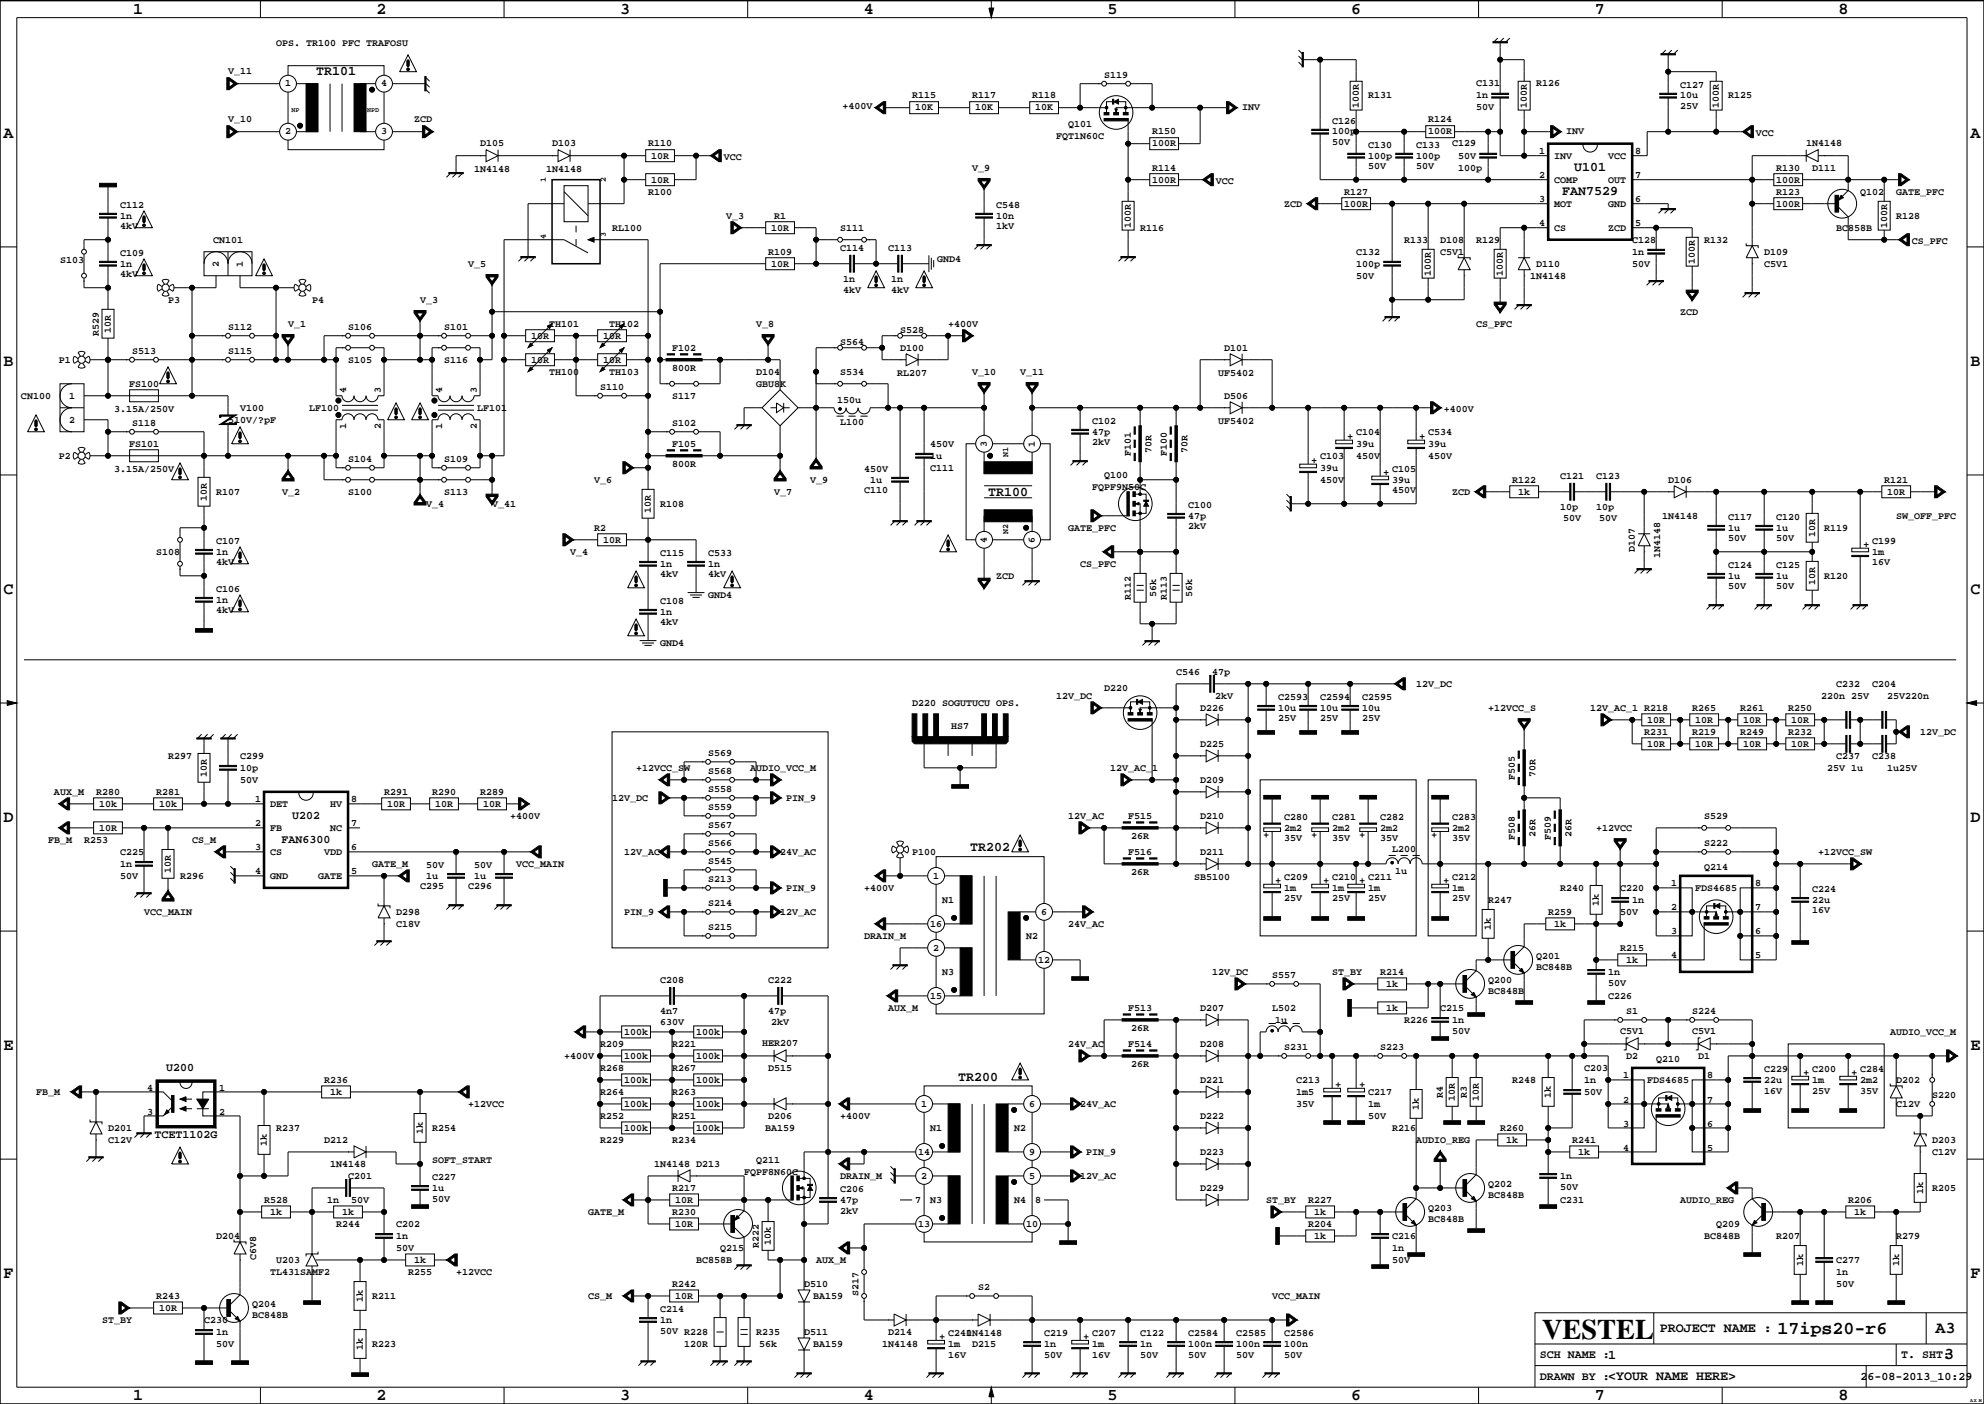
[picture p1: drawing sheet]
<svg xmlns="http://www.w3.org/2000/svg" width="420mm" height="297mm" viewBox="0 0 420 297" stroke-linecap="round" stroke-linejoin="round" font-family="sans-serif">
<defs><g id="words">
<text font-size="6" x="326.3" y="283.3">VESTEL</text>
<text font-size="3.9" x="376.1" y="282.1">17ips20-r6</text>
<g font-size="3.5">
<text x="28.1" y="2.9">1</text>
<text x="79.7" y="2.9">2</text>
<text x="131.2" y="2.9">3</text>
<text x="182.8" y="2.9">4</text>
<text x="234.3" y="2.9">5</text>
<text x="285.9" y="2.9">6</text>
<text x="337.4" y="2.9">7</text>
<text x="389" y="2.9">8</text>
<text x=".7" y="29.1">A</text>
<text x="416.9" y="29.1">A</text>
<text x=".7" y="77.4">B</text>
<text x="416.9" y="77.4">B</text>
<text x=".7" y="125.6">C</text>
<text x="416.9" y="125.6">C</text>
<text x=".7" y="173.9">D</text>
<text x="416.9" y="173.9">D</text>
<text x=".7" y="222.1">E</text>
<text x="416.9" y="222.1">E</text>
<text x=".7" y="270.4">F</text>
<text x="416.9" y="270.4">F</text>
<text x="409.5" y="282">A3</text>
<text x="411.4" y="287.6">3</text>
<text x="28.1" y="296.3">1</text>
<text x="79.7" y="296.3">2</text>
<text x="131.2" y="296.3">3</text>
<text x="182.8" y="296.3">4</text>
<text x="234.3" y="296.3">5</text>
<text x="285.9" y="296.3">6</text>
<text x="337.4" y="296.3">7</text>
<text x="389" y="296.3">8</text>
</g>
<g font-size="2.8">
<text x="66.9" y="16">TR101</text>
<text x="330.5" y="41.4">FAN7529</text>
<text x="333.1" y="36.3">U101</text>
<text x="209.1" y="104.8">TR100</text>
<text x="205.3" y="180">TR202</text>
<text x="202.7" y="228.8">TR200</text>
<text x="351.2" y="281.8">PROJECT NAME :</text>
<text x="340.3" y="287.4">1</text>
<text x="340.3" y="292">&lt;YOUR NAME HERE&gt;</text>
</g>
<g font-size="2.5">
<text x="61.8" y="173.3">U202</text>
<text x="59.6" y="178.4">FAN6300</text>
<text x="35.1" y="226.6">U200</text>
<text x="32.7" y="240.8">TCET1102G</text>
<text x="325.8" y="287.3">SCH NAME :</text>
<text x="402.2" y="287.3">T. SHT:</text>
<text x="325.8" y="291.9">DRAWN BY :</text>
<text x="393.7" y="291.9">26-08-2013_10:29</text>
</g>
<g font-size="2.1">
<text x="58.4" y="9.8">OPS. TR100 PFC TRAFOSU</text>
<text x="48.2" y="15.8">V_11</text>
<text x="233.6" y="16.5">S119</text>
<text x="60.3" y="18.3">1</text>
<text x="80.6" y="18.3">4</text>
<text x="178.3" y="23.1">+400V</text>
<text x="193" y="20.8">R115</text>
<text x="193.6" y="23.4">10K</text>
<text x="205.7" y="20.8">R117</text>
<text x="206.3" y="23.4">10K</text>
<text x="218.4" y="20.8">R118</text>
<text x="219" y="23.4">10K</text>
<text x="262.8" y="23.4">INV</text>
<text x="287.5" y="22.8" transform="rotate(-90 287.5 22.8)">100R</text>
<text x="289.5" y="20.8">R131</text>
<text x="312.3" y="20.8">1n</text>
<text x="312.3" y="18.3">C131</text>
<text x="312.3" y="23.4">50V</text>
<text x="323.1" y="22.8" transform="rotate(-90 323.1 22.8)">100R</text>
<text x="325" y="18.3">R126</text>
<text x="355.5" y="18.6">C127</text>
<text x="355.5" y="23.1">25V</text>
<text x="355.5" y="20.8">10u</text>
<text x="363.7" y="22.8" transform="rotate(-90 363.7 22.8)">100R</text>
<text x="365.7" y="20.8">R125</text>
<text x="48.2" y="25.9">V_10</text>
<text x="60.3" y="28.5">2</text>
<text x="80.6" y="28.5">3</text>
<text x="87.6" y="25.9">ZCD</text>
<text x="223.5" y="29.3">FQT1N60C</text>
<text x="226" y="26.8">Q101</text>
<text x="243.8" y="28.5">R150</text>
<text x="281.9" y="26.2">C126</text>
<text x="281.9" y="28.5">100p</text>
<text x="302.2" y="25.9">R124</text>
<text x="302.2" y="28.5">100R</text>
<text x="331.4" y="28.5">INV</text>
<text x="371.5" y="28.7">VCC</text>
<text x="101.6" y="31">D105</text>
<text x="116.8" y="31">D103</text>
<text x="137.1" y="31">R110</text>
<text x="137.8" y="33.5">10R</text>
<text x="153.1" y="33.8">VCC</text>
<text x="243.8" y="31">100R</text>
<text x="281.9" y="30.7">50V</text>
<text x="289.5" y="31.2">C130</text>
<text x="289.5" y="33.5">100p</text>
<text x="289.5" y="35.8">50V</text>
<text x="299.7" y="31.2">C133</text>
<text x="299.7" y="33.5">100p</text>
<text x="299.7" y="35.8">50V</text>
<text x="307.3" y="31">C129</text>
<text x="308.5" y="33.5">50V</text>
<text x="325.7" y="32.6">1</text>
<text x="328.9" y="33.5">INV</text>
<text x="340.3" y="33.5">VCC</text>
<text x="346" y="32.6">8</text>
<text x="382.2" y="31">1N4148</text>
<text x="100.3" y="36.3">1N4148</text>
<text x="115.5" y="36.3">1N4148</text>
<text x="137.1" y="41.2">R100</text>
<text x="137.8" y="38.6">10R</text>
<text x="205.7" y="36.1">V_9</text>
<text x="243.8" y="36.1">R114</text>
<text x="243.8" y="38.6">100R</text>
<text x="257.2" y="38.9">VCC</text>
<text x="284.4" y="41.2">R127</text>
<text x="308.5" y="36.1">100p</text>
<text x="325.7" y="37.7">2</text>
<text x="328.9" y="38.6">COMP</text>
<text x="340.3" y="38.6">OUT</text>
<text x="346" y="37.7">7</text>
<text x="375.8" y="36.1">R130</text>
<text x="375.8" y="38.6">100R</text>
<text x="375.8" y="41.2">R123</text>
<text x="383.5" y="36.1">D111</text>
<text x="393.6" y="41.2">Q102</text>
<text x="401.2" y="41.2">GATE_PFC</text>
<text x="25.4" y="46.2">1n</text>
<text x="25.4" y="43.9">C112</text>
<text x="153.6" y="46.2">V_3</text>
<text x="163.8" y="46.2">R1</text>
<text x="210.8" y="43.9">C548</text>
<text x="210.8" y="46.2">10n</text>
<text x="271.7" y="43.7">ZCD</text>
<text x="284.4" y="43.7">100R</text>
<text x="325.7" y="47.9">4</text>
<text x="325.7" y="42.8">3</text>
<text x="328.9" y="43.7">MOT</text>
<text x="340.3" y="43.7">GND</text>
<text x="346" y="47.9">5</text>
<text x="346" y="42.8">6</text>
<text x="375.8" y="43.7">100R</text>
<text x="401.2" y="46.2">R128</text>
<text x="25.4" y="48.5">4kV</text>
<text x="45.1" y="51.3">CN101</text>
<text x="129.5" y="48.8">RL100</text>
<text x="162.5" y="53.8">R109</text>
<text x="163.2" y="48.8">10R</text>
<text x="177.8" y="48.8">S111</text>
<text x="177.8" y="53.1">C114</text>
<text x="187.9" y="53.1">C113</text>
<text x="210.8" y="48.5">1kV</text>
<text x="239.3" y="48.2" transform="rotate(-90 239.3 48.2)">100R</text>
<text x="241.2" y="48.8">R116</text>
<text x="287" y="53.8">C132</text>
<text x="297.1" y="51.3">R133</text>
<text x="304.7" y="53.8">C5V1</text>
<text x="304.7" y="51.3">D108</text>
<text x="312.3" y="51.3">R129</text>
<text x="328.9" y="48.8">CS</text>
<text x="340.3" y="48.8">ZCD</text>
<text x="345.4" y="51.3">C128</text>
<text x="345.4" y="53.8">1n</text>
<text x="360.6" y="51.3">R132</text>
<text x="373.3" y="53.8">D109</text>
<text x="388.5" y="48.8">BC858B</text>
<text x="399.3" y="48.2" transform="rotate(-90 399.3 48.2)">100R</text>
<text x="404.5" y="51.6">CS_PFC</text>
<text x="12.7" y="55.6">S103</text>
<text x="25.4" y="54.1">C109</text>
<text x="25.4" y="56.4">1n</text>
<text x="25.4" y="58.7">4kV</text>
<text x="46.3" y="56.4" transform="rotate(-90 46.3 56.4)">2</text>
<text x="51.4" y="56.4" transform="rotate(-90 51.4 56.4)">1</text>
<text x="99" y="56.4">V_5</text>
<text x="163.2" y="56.4">10R</text>
<text x="178.4" y="59.7">1n</text>
<text x="188.6" y="59.7">1n</text>
<text x="198.3" y="55.5">GND4</text>
<text x="287" y="56.4">100p</text>
<text x="287" y="58.9">50V</text>
<text x="302.8" y="58.3" transform="rotate(-90 302.8 58.3)">100R</text>
<text x="318" y="58.3" transform="rotate(-90 318 58.3)">100R</text>
<text x="323.8" y="58.9">1N4148</text>
<text x="325" y="56.4">D110</text>
<text x="345.4" y="56.4">50V</text>
<text x="358.7" y="55.8" transform="rotate(-90 358.7 55.8)">100R</text>
<text x="373.3" y="56.4">C5V1</text>
<text x="35.6" y="64">P3</text>
<text x="66" y="64">P4</text>
<text x="88.9" y="64">V_3</text>
<text x="178.4" y="62">4kV</text>
<text x="188.6" y="62">4kV</text>
<text x="20.9" y="71" transform="rotate(-90 20.9 71)">R529</text>
<text x="23.4" y="70.4" transform="rotate(-90 23.4 70.4)">10R</text>
<text x="48.2" y="69.8">S112</text>
<text x="60.9" y="69.1">V_1</text>
<text x="73.6" y="69.8">S106</text>
<text x="94" y="69.8">S101</text>
<text x="112.4" y="71.6">10R</text>
<text x="116.2" y="69.1">TH101</text>
<text x="127.6" y="71.6">10R</text>
<text x="128.9" y="69.1">TH102</text>
<text x="160" y="69.1">V_8</text>
<text x="190.5" y="70.4">S528</text>
<text x="200.6" y="69.1">+400V</text>
<text x="312.3" y="69.1">CS_PFC</text>
<text x="355.5" y="66.5">ZCD</text>
<text x="12.4" y="76.7">P1</text>
<text x="27.9" y="74.9">S513</text>
<text x="48.2" y="74.9">S115</text>
<text x="73.6" y="76.7">S105</text>
<text x="94" y="76.7">S116</text>
<text x="112.4" y="76.7">10R</text>
<text x="127.6" y="76.7">10R</text>
<text x="142.2" y="74.2">F102</text>
<text x="177.8" y="72.9">S564</text>
<text x="190.5" y="74.2">D100</text>
<text x="259" y="74.2">D101</text>
<text x="27.3" y="81.8">FS100</text>
<text x="73.2" y="83.1" transform="rotate(-90 73.2 83.1)">4</text>
<text x="80.6" y="83.1" transform="rotate(-90 80.6 83.1)">3</text>
<text x="93.5" y="83.1" transform="rotate(-90 93.5 83.1)">4</text>
<text x="100.9" y="83.1" transform="rotate(-90 100.9 83.1)">3</text>
<text x="116.2" y="79.2">TH100</text>
<text x="127" y="82.5">S110</text>
<text x="128.9" y="79.2">TH103</text>
<text x="142.2" y="78.5">800R</text>
<text x="160" y="81.8">GBU8K</text>
<text x="160" y="79.2">D104</text>
<text x="177.8" y="79.2">S534</text>
<text x="189.8" y="79.5">RL207</text>
<text x="205.7" y="79.2">V_10</text>
<text x="215.9" y="79.2">V_11</text>
<text x="257.8" y="79.5">UF5402</text>
<text x="4.4" y="84.3">CN100</text>
<text x="14.6" y="89.4">2</text>
<text x="14.6" y="84.3">1</text>
<text x="24.1" y="87.1">3.15A/250V</text>
<text x="48.2" y="89.4">510V/?pF</text>
<text x="50.8" y="86.9">V100</text>
<text x="65.4" y="86.9">LF100</text>
<text x="100.9" y="86.9">LF101</text>
<text x="142.2" y="84.3">S117</text>
<text x="177.1" y="85.3">150u</text>
<text x="177.8" y="89.9">L100</text>
<text x="231.1" y="89.7">C102</text>
<text x="257.8" y="89.7">UF5402</text>
<text x="259" y="84.3">D506</text>
<text x="305.5" y="87.1">+400V</text>
<text x="27.3" y="94.5">FS101</text>
<text x="27.9" y="90.2">S118</text>
<text x="73.2" y="90.7" transform="rotate(-90 73.2 90.7)">1</text>
<text x="80.6" y="90.7" transform="rotate(-90 80.6 90.7)">2</text>
<text x="93.5" y="90.7" transform="rotate(-90 93.5 90.7)">1</text>
<text x="100.9" y="90.7" transform="rotate(-90 100.9 90.7)">2</text>
<text x="142.2" y="94.5">F105</text>
<text x="142.2" y="90.2">S102</text>
<text x="196.8" y="94.5">450V</text>
<text x="208.8" y="94.5" transform="rotate(-90 208.8 94.5)">3</text>
<text x="219" y="94.5" transform="rotate(-90 219 94.5)">1</text>
<text x="231.1" y="91.9">47p</text>
<text x="231.1" y="94.2">2kV</text>
<text x="243.6" y="95.8" transform="rotate(-90 243.6 95.8)">70R</text>
<text x="251.2" y="95.8" transform="rotate(-90 251.2 95.8)">70R</text>
<text x="287" y="94.5">39u</text>
<text x="287" y="91.9">C104</text>
<text x="302.2" y="94.5">39u</text>
<text x="302.2" y="91.9">C534</text>
<text x="12.4" y="97">P2</text>
<text x="24.1" y="99.8">3.15A/250V</text>
<text x="73.6" y="97.8">S104</text>
<text x="94" y="97.8">S109</text>
<text x="142.2" y="98.8">800R</text>
<text x="182.8" y="99.8">450V</text>
<text x="196.8" y="99.6">C111</text>
<text x="196.8" y="97">1u</text>
<text x="233.6" y="101.2">Q100</text>
<text x="239.3" y="96.4" transform="rotate(-90 239.3 96.4)">F101</text>
<text x="246.9" y="96.4" transform="rotate(-90 246.9 96.4)">F100</text>
<text x="279.3" y="97">C103</text>
<text x="279.3" y="99.6">39u</text>
<text x="287" y="97">450V</text>
<text x="294.6" y="99.8">C105</text>
<text x="302.2" y="97">450V</text>
<text x="330.1" y="101.3">C121</text>
<text x="337.7" y="101.3">C123</text>
<text x="43.8" y="105.9" transform="rotate(-90 43.8 105.9)">10R</text>
<text x="45.7" y="104.6">R107</text>
<text x="59.7" y="104.6">V_2</text>
<text x="73.6" y="104.6">S100</text>
<text x="90.1" y="107.2">V_4</text>
<text x="94" y="104.6">S113</text>
<text x="104.1" y="107.2">V_41</text>
<text x="125.7" y="102.1">V_6</text>
<text x="139.7" y="107.2">R108</text>
<text x="163.8" y="104.6">V_7</text>
<text x="171.4" y="102.1">V_9</text>
<text x="182.8" y="104.4">C110</text>
<text x="184.1" y="102.1">1u</text>
<text x="231.1" y="103.7">FQPF9N50C</text>
<text x="251.4" y="107.4">C100</text>
<text x="279.3" y="102.1">450V</text>
<text x="294.6" y="102.1">39u</text>
<text x="294.6" y="104.4">450V</text>
<text x="307.3" y="104.6">ZCD</text>
<text x="320" y="102.1">R122</text>
<text x="321.2" y="104.6">1k</text>
<text x="330.1" y="107.9">10p</text>
<text x="337.7" y="107.9">10p</text>
<text x="353" y="102.1">D106</text>
<text x="398.7" y="102.1">R121</text>
<text x="399.3" y="104.6">10R</text>
<text x="125.7" y="112.3">R2</text>
<text x="137.7" y="108.5" transform="rotate(-90 137.7 108.5)">10R</text>
<text x="226" y="112.3">GATE_PFC</text>
<text x="251.4" y="112">2kV</text>
<text x="251.4" y="109.7">47p</text>
<text x="330.8" y="110.2">50V</text>
<text x="338.4" y="110.2">50V</text>
<text x="351.7" y="109.7">1N4148</text>
<text x="365.7" y="112.3">1u</text>
<text x="365.7" y="110">C117</text>
<text x="375.8" y="110">C120</text>
<text x="375.8" y="112.3">1u</text>
<text x="384" y="113.6" transform="rotate(-90 384 113.6)">10R</text>
<text x="386" y="112.3">R119</text>
<text x="401.2" y="109.7">SW_OFF_PFC</text>
<text x="33" y="117.3">S108</text>
<text x="45.7" y="119.6">4kV</text>
<text x="45.7" y="117.3">1n</text>
<text x="45.7" y="115">C107</text>
<text x="120.6" y="117.3">V_4</text>
<text x="127.6" y="114.8">10R</text>
<text x="139.7" y="117.6">C115</text>
<text x="139.7" y="119.9">1n</text>
<text x="149.8" y="119.9">1n</text>
<text x="149.8" y="117.6">C533</text>
<text x="208.8" y="114.8" transform="rotate(-90 208.8 114.8)">4</text>
<text x="219" y="114.8" transform="rotate(-90 219 114.8)">6</text>
<text x="228.5" y="119.9">CS_PFC</text>
<text x="346" y="116.7" transform="rotate(-90 346 116.7)">D107</text>
<text x="351.3" y="118" transform="rotate(-90 351.3 118)">1N4148</text>
<text x="365.7" y="114.5">50V</text>
<text x="375.8" y="114.5">50V</text>
<text x="396.1" y="115">C199</text>
<text x="396.1" y="117.3">1m</text>
<text x="396.1" y="119.6">16V</text>
<text x="45.7" y="125.2">C106</text>
<text x="139.7" y="122.2">4kV</text>
<text x="149.8" y="122.2">4kV</text>
<text x="210.8" y="122.4">ZCD</text>
<text x="365.7" y="120.1">C124</text>
<text x="365.7" y="122.4">1u</text>
<text x="365.7" y="124.7">50V</text>
<text x="375.8" y="124.7">50V</text>
<text x="375.8" y="122.4">1u</text>
<text x="375.8" y="120.1">C125</text>
<text x="384" y="123.7" transform="rotate(-90 384 123.7)">10R</text>
<text x="386" y="122.4">R120</text>
<text x="45.7" y="127.5">1n</text>
<text x="45.7" y="129.8">4kV</text>
<text x="139.7" y="130">1n</text>
<text x="139.7" y="127.7">C108</text>
<text x="149.8" y="126.6">GND4</text>
<text x="239.3" y="126.9" transform="rotate(-90 239.3 126.9)">R112</text>
<text x="244.6" y="126.3" transform="rotate(-90 244.6 126.3)">56k</text>
<text x="246.9" y="126.9" transform="rotate(-90 246.9 126.9)">R113</text>
<text x="252.3" y="126.3" transform="rotate(-90 252.3 126.3)">56k</text>
<text x="139.7" y="136.8">GND4</text>
<text x="139.7" y="132.3">4kV</text>
<text x="248.9" y="142.7">C546</text>
<text x="256.5" y="142.7">47p</text>
<text x="193" y="149.5">D220 SOGUTUCU OPS.</text>
<text x="223.5" y="147.8">12V_DC</text>
<text x="233.6" y="146.1">D220</text>
<text x="257.1" y="147.8">2kV</text>
<text x="270.4" y="148.1">C2593</text>
<text x="279.3" y="148.1">C2594</text>
<text x="288.2" y="148.1">C2595</text>
<text x="299.7" y="145.3">12V_DC</text>
<text x="385.4" y="147.8">220n 25V</text>
<text x="388.5" y="145.3">C232</text>
<text x="396.1" y="145.3">C204</text>
<text x="399.3" y="147.8">25V220n</text>
<text x="201.2" y="154.2">HS7</text>
<text x="253.9" y="150.3">D226</text>
<text x="270.4" y="150.3">10u</text>
<text x="270.4" y="152.6">25V</text>
<text x="279.3" y="152.6">25V</text>
<text x="279.3" y="150.3">10u</text>
<text x="288.2" y="150.3">10u</text>
<text x="288.2" y="152.6">25V</text>
<text x="314.9" y="150.3">+12VCC_S</text>
<text x="336.5" y="150.3">12V_AC_1 R218</text>
<text x="347.9" y="155.4">R231</text>
<text x="348.5" y="152.9">10R</text>
<text x="358.1" y="150.3">R265</text>
<text x="358.1" y="155.4">R219</text>
<text x="358.7" y="152.9">10R</text>
<text x="368.2" y="155.4">R249</text>
<text x="368.2" y="150.3">R261</text>
<text x="368.9" y="152.9">10R</text>
<text x="378.4" y="155.4">R232</text>
<text x="378.4" y="150.3">R250</text>
<text x="379" y="152.9">10R</text>
<text x="406.3" y="155.5">12V_DC</text>
<text x="35.6" y="160.5">R297</text>
<text x="50.8" y="160.5">C299</text>
<text x="149.8" y="160">S569</text>
<text x="253.9" y="158">D225</text>
<text x="348.5" y="158">10R</text>
<text x="358.7" y="158">10R</text>
<text x="368.9" y="158">10R</text>
<text x="379" y="158">10R</text>
<text x="388.5" y="160.5">C237</text>
<text x="396.1" y="160.5">C238</text>
<text x="43.8" y="164.4" transform="rotate(-90 43.8 164.4)">10R</text>
<text x="50.8" y="165.6">50V</text>
<text x="50.8" y="163">10p</text>
<text x="134.6" y="163">+12VCC_SW</text>
<text x="149.8" y="163.8">S568</text>
<text x="149.8" y="167.6">S558</text>
<text x="158.7" y="163">AUDIO_VCC_M</text>
<text x="234.9" y="163">12V_AC_1</text>
<text x="253.9" y="165.6">D209</text>
<text x="320.6" y="165" transform="rotate(-90 320.6 165)">F505</text>
<text x="324.9" y="164.4" transform="rotate(-90 324.9 164.4)">70R</text>
<text x="386.6" y="163">25V 1u</text>
<text x="399.3" y="163">1u25V</text>
<text x="11.4" y="168.1">AUX_M</text>
<text x="20.3" y="168.1">R280</text>
<text x="20.9" y="170.7">10k</text>
<text x="33" y="168.1">R281</text>
<text x="33.6" y="170.7">10k</text>
<text x="54" y="169.8">1</text>
<text x="57.1" y="170.7">DET</text>
<text x="69.8" y="170.7">HV</text>
<text x="74.3" y="169.8">8</text>
<text x="81.3" y="168.1">R291</text>
<text x="81.9" y="170.7">10R</text>
<text x="91.4" y="168.1">R290</text>
<text x="92.1" y="170.7">10R</text>
<text x="101.6" y="168.1">R289</text>
<text x="102.2" y="170.7">10R</text>
<text x="107.9" y="173.2">+400V</text>
<text x="129.5" y="169.4">12V_DC</text>
<text x="149.8" y="171.4">S559</text>
<text x="166.3" y="169.4">PIN_9</text>
<text x="226" y="173.2">12V_AC</text>
<text x="238.7" y="173.2">F515</text>
<text x="253.9" y="173.2">D210</text>
<text x="271.7" y="173.5">C280</text>
<text x="281.9" y="173.5">C281</text>
<text x="292" y="173.5">C282</text>
<text x="307.3" y="173.5">C283</text>
<text x="360.6" y="173.2">S529</text>
<text x="10.2" y="178.3">FB_M</text>
<text x="17.8" y="178.3">R253</text>
<text x="20.9" y="175.7">10R</text>
<text x="40.6" y="178.3">CS_M</text>
<text x="54" y="179.9">3</text>
<text x="54" y="174.8">2</text>
<text x="57.1" y="175.7">FB</text>
<text x="69.8" y="175.7">NC</text>
<text x="74.3" y="179.9">6</text>
<text x="74.3" y="174.8">7</text>
<text x="149.8" y="179">S566</text>
<text x="149.8" y="175.2">S567</text>
<text x="239.3" y="177.5">26R</text>
<text x="271.7" y="175.7">2m2</text>
<text x="271.7" y="178">35V</text>
<text x="281.9" y="178">35V</text>
<text x="281.9" y="175.7">2m2</text>
<text x="292" y="178">35V</text>
<text x="292" y="175.7">2m2</text>
<text x="307.3" y="178">35V</text>
<text x="307.3" y="175.7">2m2</text>
<text x="320.6" y="177.7" transform="rotate(-90 320.6 177.7)">F508</text>
<text x="324.9" y="177.1" transform="rotate(-90 324.9 177.1)">26R</text>
<text x="328.2" y="177.7" transform="rotate(-90 328.2 177.7)">F509</text>
<text x="332.5" y="177.1" transform="rotate(-90 332.5 177.1)">26R</text>
<text x="337.7" y="175.7">+12VCC</text>
<text x="360.6" y="179">S222</text>
<text x="25.4" y="185.9">50V</text>
<text x="25.4" y="183.4">1n</text>
<text x="25.4" y="180.8">C225</text>
<text x="36.1" y="184.7" transform="rotate(-90 36.1 184.7)">10R</text>
<text x="38.1" y="185.9">R296</text>
<text x="54" y="185">4</text>
<text x="57.1" y="180.8">CS</text>
<text x="57.1" y="185.9">GND</text>
<text x="67.3" y="185.9">GATE</text>
<text x="68.6" y="180.8">VDD</text>
<text x="74.3" y="185">5</text>
<text x="78.7" y="183.4">GATE_M</text>
<text x="90.1" y="185.9">1u</text>
<text x="90.1" y="183.6">50V</text>
<text x="100.3" y="185.9">1u</text>
<text x="100.3" y="183.6">50V</text>
<text x="109.2" y="183.4">VCC_MAIN</text>
<text x="132" y="180.8">12V_AC</text>
<text x="149.8" y="182.9">S545</text>
<text x="165.1" y="180.8">24V_AC</text>
<text x="193" y="180.8">P100</text>
<text x="197.4" y="185.9">1</text>
<text x="238.7" y="180.8">F516</text>
<text x="239.3" y="185.1">26R</text>
<text x="253.9" y="180.8">D211</text>
<text x="294.6" y="180.3">L200</text>
<text x="295.2" y="184.9">1u</text>
<text x="360.6" y="184.1">Q214</text>
<text x="384.7" y="180.8">+12VCC_SW</text>
<text x="88.9" y="188.2">C295</text>
<text x="99" y="188.2">C296</text>
<text x="149.8" y="186.7">S213</text>
<text x="149.8" y="191.7">S214</text>
<text x="166.3" y="188.4">PIN_9</text>
<text x="182.8" y="188.4">+400V</text>
<text x="199.3" y="191">N1</text>
<text x="252.7" y="186.2">SB5100</text>
<text x="271.7" y="190.7">25V</text>
<text x="271.7" y="188.4">1m</text>
<text x="271.7" y="186.2">C209</text>
<text x="281.9" y="186.2">C210</text>
<text x="281.9" y="188.4">1m</text>
<text x="281.9" y="190.7">25V</text>
<text x="289.5" y="190.7">25V</text>
<text x="289.5" y="188.4">1m</text>
<text x="289.5" y="186.2">C211</text>
<text x="307.3" y="186.2">C212</text>
<text x="307.3" y="188.4">1m</text>
<text x="307.3" y="190.7">25V</text>
<text x="314.9" y="191">R247</text>
<text x="330.1" y="188.4">R240</text>
<text x="338.3" y="191.7" transform="rotate(-90 338.3 191.7)">1k</text>
<text x="342.8" y="188.4">C220</text>
<text x="345.4" y="191">1n</text>
<text x="353.6" y="187.5">1</text>
<text x="358.7" y="188.4">FDS4685</text>
<text x="371.4" y="187.5">8</text>
<text x="383.5" y="188.7">C224</text>
<text x="383.5" y="191">22u</text>
<text x="30.5" y="193.5">VCC_MAIN</text>
<text x="83.8" y="193.5">D298</text>
<text x="83.8" y="196.1">C18V</text>
<text x="132" y="193.5">PIN_9</text>
<text x="149.8" y="196.8">S215</text>
<text x="165.1" y="193.5">12V_AC</text>
<text x="196.8" y="196.1">16</text>
<text x="220.3" y="193.5">6</text>
<text x="226" y="196.1">24V_AC</text>
<text x="315.5" y="196.7" transform="rotate(-90 315.5 196.7)">1k</text>
<text x="327.6" y="193.5">R259</text>
<text x="328.9" y="196.1">1k</text>
<text x="342.8" y="193.5">50V</text>
<text x="353.6" y="192.6">2</text>
<text x="353.6" y="197.7">3</text>
<text x="371.4" y="192.6">7</text>
<text x="371.4" y="197.7">6</text>
<text x="383.5" y="193.3">16V</text>
<text x="182.8" y="198.6">DRAIN_M</text>
<text x="197.4" y="201.1">2</text>
<text x="217.1" y="198.6">N2</text>
<text x="219.7" y="203.7">12</text>
<text x="325" y="202.9">Q201</text>
<text x="342.8" y="201.1">R215</text>
<text x="344.1" y="203.7">1k</text>
<text x="353.6" y="202.8">4</text>
<text x="371.4" y="202.8">5</text>
<text x="139.7" y="208">C208</text>
<text x="162.5" y="208">C222</text>
<text x="199.3" y="206.2">N3</text>
<text x="256.5" y="206.2">12V_DC</text>
<text x="269.2" y="207">S557</text>
<text x="281.9" y="206.2">ST_BY</text>
<text x="292" y="206.2">R214</text>
<text x="293.3" y="208.8">1k</text>
<text x="314.9" y="208">Q200</text>
<text x="325" y="205.2">BC848B</text>
<text x="340.3" y="206.2">1n</text>
<text x="340.3" y="208.5">50V</text>
<text x="139.7" y="214.6">4n7</text>
<text x="162.5" y="214.6">47p</text>
<text x="187.9" y="213.8">AUX_M</text>
<text x="196.8" y="211.3">15</text>
<text x="238.7" y="213.8">F513</text>
<text x="253.9" y="213.8">D207</text>
<text x="269.2" y="213.8">L502</text>
<text x="293.3" y="213.8">1k</text>
<text x="304.7" y="213.8">C215</text>
<text x="314.9" y="210.3">BC848B</text>
<text x="340.3" y="211.3">C226</text>
<text x="344.1" y="214.6">S1</text>
<text x="358.1" y="214.6">S224</text>
<text x="127" y="221.5">R209</text>
<text x="132" y="218.9">100k</text>
<text x="139.7" y="216.9">630V</text>
<text x="142.2" y="221.5">R221</text>
<text x="147.3" y="218.9">100k</text>
<text x="161.3" y="221.2">HER207</text>
<text x="163.2" y="216.9">2kV</text>
<text x="226" y="221.5">24V_AC</text>
<text x="238.7" y="221.5">F514</text>
<text x="239.3" y="218.1">26R</text>
<text x="253.9" y="221.5">D208</text>
<text x="269.8" y="216.4">1u</text>
<text x="297.1" y="216.4">R226</text>
<text x="307.3" y="218.7">50V</text>
<text x="307.3" y="216.4">1n</text>
<text x="342.8" y="218.7">C5V1</text>
<text x="358.1" y="218.7">C5V1</text>
<text x="400" y="218.9">AUDIO_VCC_M</text>
<text x="119.4" y="224">+400V</text>
<text x="127" y="226.5">R268</text>
<text x="132" y="224">100k</text>
<text x="142.2" y="226.5">R267</text>
<text x="147.3" y="224">100k</text>
<text x="162.5" y="226.5">D515</text>
<text x="239.3" y="225.8">26R</text>
<text x="271.7" y="222.2">S231</text>
<text x="292" y="222.2">S223</text>
<text x="335.2" y="226.5">C203</text>
<text x="344.1" y="224">D2</text>
<text x="350.4" y="224.8">Q210</text>
<text x="359.3" y="224">D1</text>
<text x="373.3" y="226.8">C229</text>
<text x="383.5" y="226.8">C200</text>
<text x="393.6" y="226.8">C284</text>
<text x="7.6" y="231.6">FB_M</text>
<text x="31.1" y="230.7">4</text>
<text x="46.3" y="230.7">1</text>
<text x="68.6" y="229.1">R236</text>
<text x="69.8" y="231.6">1k</text>
<text x="127" y="231.6">R264</text>
<text x="132" y="229.1">100k</text>
<text x="142.2" y="231.6">R263</text>
<text x="147.3" y="229.1">100k</text>
<text x="253.9" y="229.1">D221</text>
<text x="274.3" y="229.1">C213</text>
<text x="274.3" y="231.6">1m5</text>
<text x="289.5" y="231.6">C217</text>
<text x="305.3" y="232.3" transform="rotate(-90 305.3 232.3)">R4</text>
<text x="307.9" y="232.9" transform="rotate(-90 307.9 232.9)">10R</text>
<text x="310.4" y="232.3" transform="rotate(-90 310.4 232.3)">R3</text>
<text x="312.9" y="232.9" transform="rotate(-90 312.9 232.9)">10R</text>
<text x="320" y="229.1">R248</text>
<text x="328.2" y="232.3" transform="rotate(-90 328.2 232.3)">1k</text>
<text x="335.2" y="231.6">50V</text>
<text x="335.2" y="229.1">1n</text>
<text x="343.5" y="233.3">2</text>
<text x="343.5" y="228.2">1</text>
<text x="348.5" y="229.1">FDS4685</text>
<text x="361.2" y="228.2">8</text>
<text x="361.2" y="233.3">7</text>
<text x="373.3" y="231.4">16V</text>
<text x="373.3" y="229.1">22u</text>
<text x="383.5" y="229.1">1m</text>
<text x="383.5" y="231.4">25V</text>
<text x="393.6" y="229.1">2m2</text>
<text x="393.6" y="231.4">35V</text>
<text x="401.2" y="229.1">D202</text>
<text x="408.8" y="232.4">S220</text>
<text x="22.9" y="239.2">D201</text>
<text x="31.1" y="235.8">3</text>
<text x="46.3" y="235.8">2</text>
<text x="58.4" y="239.2">R237</text>
<text x="89.5" y="239.9" transform="rotate(-90 89.5 239.9)">1k</text>
<text x="91.4" y="239.2">R254</text>
<text x="99" y="234.1">+12VCC</text>
<text x="127" y="236.7">R252</text>
<text x="132" y="234.1">100k</text>
<text x="132" y="239.2">100k</text>
<text x="142.2" y="236.7">R251</text>
<text x="147.3" y="234.1">100k</text>
<text x="147.3" y="239.2">100k</text>
<text x="161.9" y="239.2">BA159</text>
<text x="162.5" y="236.7">D206</text>
<text x="177.8" y="236.7">+400V</text>
<text x="194.9" y="234.1">1</text>
<text x="196.8" y="239.2">N1</text>
<text x="214.6" y="239.2">N2</text>
<text x="217.8" y="234.1">6</text>
<text x="228.5" y="234.1">24V_AC</text>
<text x="253.9" y="236.7">D222</text>
<text x="274.3" y="234.1">35V</text>
<text x="289.5" y="236.7">50V</text>
<text x="289.5" y="234.1">1m</text>
<text x="294.6" y="239.2">R216</text>
<text x="300.2" y="234.8" transform="rotate(-90 300.2 234.8)">1k</text>
<text x="317.4" y="239.2">R260</text>
<text x="343.5" y="238.3">3</text>
<text x="361.2" y="238.3">6</text>
<text x="401.2" y="234.1">C12V</text>
<text x="22.9" y="241.8">C12V</text>
<text x="56.5" y="242.4" transform="rotate(-90 56.5 242.4)">1k</text>
<text x="68.6" y="241.8">D212</text>
<text x="91.4" y="245.9">SOFT_START</text>
<text x="127" y="241.8">R229</text>
<text x="142.2" y="241.8">R234</text>
<text x="160" y="245.9">Q211</text>
<text x="194.3" y="244.3">14</text>
<text x="217.8" y="244.3">9</text>
<text x="229.8" y="244.3">PIN_9</text>
<text x="253.9" y="244.3">D223</text>
<text x="299.7" y="241.8">AUDIO_REG</text>
<text x="318.7" y="241.8">1k</text>
<text x="332.7" y="241.8">R241</text>
<text x="333.9" y="244.3">1k</text>
<text x="343.5" y="243.4">4</text>
<text x="361.2" y="243.4">5</text>
<text x="408.8" y="241.8">D203</text>
<text x="408.8" y="244.3">C12V</text>
<text x="69.8" y="246.8">1N4148</text>
<text x="73.6" y="249.4">C201</text>
<text x="91.4" y="251.9">1u</text>
<text x="91.4" y="249.6">C227</text>
<text x="138.4" y="246.8">1N4148 D213</text>
<text x="142.2" y="251.9">R217</text>
<text x="157.4" y="248.5">FQPF8N60C</text>
<text x="177.8" y="249.4">DRAIN_M</text>
<text x="194.9" y="249.4">2</text>
<text x="217.8" y="249.4">5</text>
<text x="228.5" y="249.4">12V_AC</text>
<text x="253.9" y="251.9">D229</text>
<text x="314.9" y="251.2">Q202</text>
<text x="330.1" y="249.4">1n</text>
<text x="330.1" y="251.7">50V</text>
<text x="408.8" y="251.9">R205</text>
<text x="55.9" y="254.5">R528</text>
<text x="57.1" y="257">1k</text>
<text x="69.2" y="254.5">1n</text>
<text x="72.4" y="257">1k</text>
<text x="74.3" y="254.5">50V</text>
<text x="91.4" y="254.2">50V</text>
<text x="124.4" y="257">GATE_M</text>
<text x="142.2" y="257">R230</text>
<text x="142.8" y="254.5">10R</text>
<text x="177.8" y="252.2">C206</text>
<text x="177.8" y="254.5">47p</text>
<text x="177.8" y="256.7">2kV</text>
<text x="193.6" y="254.5">7</text>
<text x="196.8" y="254.5">N3</text>
<text x="214.6" y="254.5">N4</text>
<text x="219" y="254.5">8</text>
<text x="267.9" y="254.5">ST_BY</text>
<text x="276.8" y="254.5">R227</text>
<text x="278.1" y="257">1k</text>
<text x="302.2" y="256.2">Q203</text>
<text x="314.9" y="253.4">BC848B</text>
<text x="330.1" y="254.5">C231</text>
<text x="355.5" y="254.5">AUDIO_REG</text>
<text x="391.1" y="254.5">R206</text>
<text x="392.3" y="257">1k</text>
<text x="406.9" y="252.6" transform="rotate(-90 406.9 252.6)">1k</text>
<text x="45.7" y="262.1">D204</text>
<text x="71.1" y="259.5">R244</text>
<text x="83.8" y="262.1">1n</text>
<text x="83.8" y="259.5">C202</text>
<text x="142.8" y="259.5">10R</text>
<text x="163.1" y="263.4" transform="rotate(-90 163.1 263.4)">10k</text>
<text x="194.3" y="259.5">13</text>
<text x="217.1" y="259.5">10</text>
<text x="276.8" y="259.5">R204</text>
<text x="278.1" y="262.1">1k</text>
<text x="294.6" y="262.1">C216</text>
<text x="302.2" y="258.5">BC848B</text>
<text x="360.6" y="262.1">BC848B</text>
<text x="363.1" y="259.5">Q209</text>
<text x="375.8" y="262.1">R207</text>
<text x="401.2" y="262.1">R279</text>
<text x="54.2" y="266.6" transform="rotate(-90 54.2 266.6)">C6V8</text>
<text x="57.1" y="269.7">TL431SAMF2</text>
<text x="58.4" y="267.2">U203</text>
<text x="83.8" y="264.6">50V</text>
<text x="86.3" y="269.7">R255</text>
<text x="87.6" y="267.2">1k</text>
<text x="96.5" y="269.7">+12VCC</text>
<text x="147.3" y="267.2">BC858B</text>
<text x="152.4" y="264.6">Q215</text>
<text x="160.6" y="264" transform="rotate(-90 160.6 264)">R222</text>
<text x="172.7" y="267.2">AUX_M</text>
<text x="294.6" y="267.2">50V</text>
<text x="294.6" y="264.6">1n</text>
<text x="381.5" y="267.8" transform="rotate(-90 381.5 267.8)">1k</text>
<text x="388.5" y="267.2">C277</text>
<text x="388.5" y="269.7">1n</text>
<text x="401.8" y="267.8" transform="rotate(-90 401.8 267.8)">1k</text>
<text x="33" y="274.8">R243</text>
<text x="76.8" y="275.5" transform="rotate(-90 76.8 275.5)">1k</text>
<text x="78.7" y="274.8">R211</text>
<text x="124.4" y="274.8">CS_M</text>
<text x="142.2" y="272.2">R242</text>
<text x="142.8" y="274.8">10R</text>
<text x="170.1" y="272.2">D510</text>
<text x="172" y="274.8">BA159</text>
<text x="181.7" y="274.2" transform="rotate(-90 181.7 274.2)">S217</text>
<text x="207" y="273">S2</text>
<text x="269.2" y="274.8">VCC_MAIN</text>
<text x="388.5" y="272.2">50V</text>
<text x="21.6" y="279.9">ST_BY</text>
<text x="33.6" y="277.3">10R</text>
<text x="43.2" y="279.9">C230</text>
<text x="53.3" y="276.6">Q204</text>
<text x="53.3" y="278.8">BC848B</text>
<text x="139.7" y="279.9">1n</text>
<text x="139.7" y="277.6">C214</text>
<text x="45.7" y="282.4">1n</text>
<text x="45.7" y="284.9">50V</text>
<text x="76.8" y="285.6" transform="rotate(-90 76.8 285.6)">1k</text>
<text x="78.7" y="284.9">R223</text>
<text x="139.7" y="282.1">50V R228</text>
<text x="144.7" y="284.9">120R</text>
<text x="160" y="282.4">R235</text>
<text x="160.6" y="284.9">56k</text>
<text x="170.1" y="282.4">D511</text>
<text x="172" y="284.9">BA159</text>
<text x="186.6" y="284.9">1N4148</text>
<text x="187.9" y="282.4">D214</text>
<text x="200.6" y="282.7">C240</text>
<text x="200.6" y="284.9">1m</text>
<text x="200.6" y="287.2">16V</text>
<text x="204.4" y="282.7">1N4148</text>
<text x="205.7" y="284.9">D215</text>
<text x="220.9" y="284.9">1n</text>
<text x="220.9" y="287.2">50V</text>
<text x="220.9" y="282.7">C219</text>
<text x="231.1" y="282.7">C207</text>
<text x="231.1" y="284.9">1m</text>
<text x="231.1" y="287.2">16V</text>
<text x="241.2" y="284.9">1n</text>
<text x="241.2" y="287.2">50V</text>
<text x="241.2" y="282.7">C122</text>
<text x="251.4" y="282.7">C2584</text>
<text x="251.4" y="284.9">100n</text>
<text x="251.4" y="287.2">50V</text>
<text x="261.6" y="287.2">50V</text>
<text x="261.6" y="284.9">100n</text>
<text x="261.6" y="282.7">C2585</text>
<text x="271.7" y="282.7">C2586</text>
<text x="271.7" y="284.9">100n</text>
<text x="271.7" y="287.2">50V</text>
</g>
<g font-size="1.8">
<text x="115.5" y="38.5" transform="rotate(-90 115.5 38.5)">1</text>
<text x="128.2" y="38.5" transform="rotate(-90 128.2 38.5)">2</text>
<text x="115.5" y="50.5" transform="rotate(-90 115.5 50.5)">4</text>
<text x="128.2" y="50.2" transform="rotate(-90 128.2 50.2)">3</text>
<text x="213.3" y="96.8" transform="rotate(-90 213.3 96.8)">N1</text>
<text x="213.3" y="113" transform="rotate(-90 213.3 113)">N2</text>
</g>
<g font-size="1.4">
<text x="61.7" y="23.7">NP</text>
<text x="77.7" y="23.7">NPD</text>
</g>
<text font-size="1.1" x="416.9" y="296.6">AX M</text>
</g></defs>
<g fill="none" stroke="#000" stroke-width=".21">
<path d="M3.6 3.7h412.6v289.8h-412.6zM50.3 17.7h8.9M55.1 .2v3.5M60.9 15.9v-2h20.4v2M60.9 19.5v6.6M62.7 17.7h4.6M69.8 17.7v10.2M72.4 17.7v10.2M76.2 17.7h3.3M81.3 19.5v6.6M83 17.7h6.9M86.3 11.6l1.8 3.6h-3.5z"/>
<path d="M90.1 17.7l.8 .8M90.1 19l.8 .7M90.1 16.4l.8 .8M106.7 .2v3.5M158.2 .2v3.5M209.8 .2v1.5M233.1 17.7h-4.6v5.1M234.1 17.7h4.1M239.2 17.7h4.6v5.1M261.3 .2v3.5M274.8 11.9l.7 .7M274.8 10.6l.7 .8"/>
<path d="M274.8 13.1l.7 .8M275.8 12.6h11.2v4.6M279.3 12.6v14.8M285.7 17.2h2.5v6.1h-2.5zM312.9 .2v3.5M316.9 8.1l-.7 .7M317.4 9.1v10.6M317.4 12.6h5.1v4.6M318.2 8.1l-.8 .7M319.5 8.1l-.8 .7M321.2 17.2h2.6v6.1h-2.6zM352.5 10.6l-.8 .8"/>
<path d="M353 15.2h10.1v2M353 11.6v8.1M353.7 10.6l-.7 .8M355 10.6l-.8 .8M361.9 17.2h2.5v6.1h-2.5zM364.4 .2v3.5M419.9 .1h-419.9v296.9M22.9 39.5v5.6M50.3 27.9h8.9M60.9 29.6v2.1h20.4v-2.1M62.7 27.9h4.6M76.2 27.9h3.3"/>
<path d="M83 27.9h6.4M95.2 36.7l-.7 .8M96.5 36.7l-.8 .8M97.8 36.7l-.8 .8M101.6 32.9h.1M102.8 31.7l2.6 1.2-2.6 1.3zM102.8 32.9h-6.3v3.6M105.4 32.9h12.7M105.4 31.7v2.5M116.8 32.9h.1M118.1 31.7l2.5 1.2-2.5 1.3zM119.4 39.3h5v7.6h-5z"/>
<path d="M120.6 32.9h16M120.6 31.7v2.5M132.1 38h4.5M132.1 32.9v10.2h-7.7M136.6 31.7h6.1v2.5h-6.1zM136.6 36.7h6.1v2.6h-6.1zM142.7 32.9h7.6M147.3 32.9v5.1h-4.6M187.4 22.8h5.1M192.5 21.5h6.1v2.6h-6.1zM198.6 22.8h6.6M205.2 21.5h6.1v2.6h-6.1z"/>
<path d="M211.3 22.8h6.6M217.9 21.5h6.1v2.6h-6.1zM224 22.8h10.1v1M234.1 22.8v-1.3h4.1v2.3M238.7 25.1v17.5M238.7 38h4.6M238.7 30.4h4.6M243.3 36.7h6.1v2.6h-6.1zM243.3 29.1h6.1v2.6h-6.1zM249.4 38h5.1M253.9 22.8v7.6h-4.5M259.5 22.8h-23.3v1"/>
<path d="M279.3 28.4v9.6h48.3M287 27.9h14.7M287 23.3v9.1M287 33.4v4.6M297.1 27.9v4.5M297.1 33.4v4.6M301.7 26.6h6.1v2.5h-6.1zM307.8 27.9h9.6M314.9 27.9v4.5M314.9 33.4v4.6M317.4 20.7v12.2h10.2M322.5 27.9h5.6"/>
<path d="M322.5 23.3v9.6M334.9 30.7a1.52 1.52 0 0 0 1.6 1.5 1.52 1.52 0 0 0 1.5-1.5M345.4 38h29.9M353 20.7v7.2M363.1 23.3v4.6M368.7 27.9h-20.2v5h-3.1M375.3 36.7h6.1v2.6h-6.1zM381.4 38h20.3M382.2 32.9l2.5-1.2v2.5zM382.2 32.9h-11.4v19.1M382.2 31.7v2.5M384.7 32.9h6.4v7.4l-2.1 2"/>
<path d="M386 32.9h.1M391.1 38h.1M398.7 38v4.6M0 52.2h3.6M17.8 53.8v4M17.8 58.8v2.1h5.1M22.9 50.7h-5.1v2M22.9 46.1v9.2M22.9 56.3v9.1M30.5 44.6l1.8 3.6h-3.6zM30.5 54.8l1.8 3.5h-3.6zM43.2 53.3h10.1v5h-10.1z"/>
<path d="M43.2 55.8a2.54 2.54 0 0 1 2.5-2.5 2.54 2.54 0 0 1 2.5 2.5 2.54 2.54 0 0 1 2.6-2.5 2.54 2.54 0 0 1 2.5 2.5M45.7 58.3v2.6h-8.9M48.2 53.3v5M50.8 58.3v2.6h11.4M55.9 54.8l1.7 3.5h-3.5zM110.5 54.5l-.8 .8M111.7 54.5l-.7 .8M113 54.5l-.8 .8M119.4 43.1h-7.7v11.2M119.4 40.6l5 5M124.4 53.5l-5-2.8h-12.7v45.7h-5.1M124.4 50.7h12.7v52.8"/>
<path d="M156.9 48.2h5.1M162 54.5h6.1v2.6h-6.1zM162 46.9h6.1v2.5h-6.1zM162 55.8h-22.3v25.4h2M168.1 55.8h11.7M168.1 48.2h4.6v7.6M172.7 50.7h4.6M178.3 50.7h4M180.8 55.8h9.1M183.3 50.7h2.1v5.1M185.4 57.3l1.8 3.6h-3.6zM191 55.8h5.6"/>
<path d="M195.5 57.3l1.8 3.6h-3.5zM196.6 54v3.6M197.1 54.5v2.6M197.6 55v1.6M207 52l-.8 .7M208.2 40v5.1M208.2 46.1v5.6M208.2 52l-.7 .7M209.5 52l-.8 .7M237.4 42.6h2.6v6.1h-2.6zM237.4 54.5l-.7 .8M238.7 48.7v5.6"/>
<path d="M238.7 54.5l-.8 .8M240 54.5l-.8 .8M278.8 43.1h5.1M283.9 41.8h6.1v2.6h-6.1zM290 43.1h37.6M294.6 43.1h.1M294.6 43.1v12.2M294.6 56.3v10.7M300.9 52.7h2.6v6.1h-2.6zM302.2 43.1v9.6M302.2 58.8v4.6M308.5 54v.5h2.6v.5"/>
<path d="M309.8 58.3h.1M309.8 54.5l1.3 2.6h-2.6zM309.8 43.1v11.4M309.8 57.1v6.3h-15.2M316.2 52.7h2.5v6.1h-2.5zM317.4 58.8v5.1M321.2 54.5h2.6M322.5 58.3h.1M322.5 54.5l1.3 2.6h-2.6zM322.5 48.2v6.3M322.5 57.1v7.3M327.6 48.2h-10.2v4.5"/>
<path d="M345.4 43.1h7.6v1M345.4 48.2h12.7v2M349.2 59.6l-.8 .8M350.4 48.2v4.5M350.4 53.8v5.5M350.4 59.6l-.7 .8M351.7 44.4l-.8 .7M351.7 59.6l-.8 .8M353 44.4l-.8 .7M354.2 44.4l-.7 .7M356.8 50.2h2.5v6.1h-2.5zM358.1 56.3v5.1"/>
<path d="M369.5 51.5v.5h2.5v.5M370.8 55.8h.1M370.8 52l1.2 2.5h-2.5zM370.8 43.1h4.5M370.8 54.5v7.4M375.3 41.8h6.1v2.6h-6.1zM381.4 43.1h6.9M389 43.9l2.1 2v4.8h10.6M397.4 42.6h2.6v6.1h-2.6zM398.7 50.7h.1M398.7 48.7v2M416.2 52.2h3.6"/>
<path d="M16.5 75.9l-.8-.6a1.27 1.27 0 0 0 0 1.6l.8-.5M17 76.9l-.5 .7a1.27 1.27 0 0 0 1.5 0l-.5-.7M17 75.3l-.5-.7a1.27 1.27 0 0 1 1.5 0l-.5 .7M18 75.9l.8-.6a1.27 1.27 0 0 1 0 1.6l-.8-.5M19 76.1h8.4M21.6 65.4h2.5v6.1h-2.5zM22.9 76.1h.1M22.9 71.5v12.2M28.4 76.1h4.1M33.5 76.1h14.2M34.3 60.6l-.8-.5a1.27 1.27 0 0 0 0 1.5l.8-.5M34.8 60.1l-.5-.7a1.27 1.27 0 0 1 1.5 0l-.5 .7"/>
<path d="M34.8 61.6l-.5 .8a1.27 1.27 0 0 0 1.5 0l-.5-.8M35.6 77.6l1.7 3.6h-3.5zM35.8 60.6l.8-.5a1.27 1.27 0 0 1 0 1.5l-.8-.5M40.6 71h7.1M40.6 60.9v22.8M48.8 71h4M48.8 76.1h4M53.8 71h4.6M53.8 76.1h17.3M58.4 60.9v15.2M60.9 73.1v3M63.2 60.6l-.7-.5a1.27 1.27 0 0 0 0 1.5l.7-.5"/>
<path d="M63.7 60.1l-.5-.7a1.27 1.27 0 0 1 1.6 0l-.6 .7M63.7 61.6l-.5 .8a1.27 1.27 0 0 0 1.6 0l-.6-.8M64.8 60.6l.7-.5a1.27 1.27 0 0 1 0 1.5l-.7-.5M73.1 73.6h-2v10.1h1.3a1.27 1.27 0 0 0 1.2 1.3 1.27 1.27 0 0 0 1.3-1.3 1.27 1.27 0 0 0 1.3 1.3 1.27 1.27 0 0 0 1.3-1.3 1.27 1.27 0 0 0 1.2 1.3 1.27 1.27 0 0 0 1.3-1.3h1.3v-10.1h-2.1M73.1 71h-4.5v5.1M74.2 71h4M74.2 73.6h4M79.2 71h14.3M81.3 76.1h10.1M88.9 68v8.1M93.5 73.6h-2.1v10.1h1.3a1.27 1.27 0 0 0 1.3 1.3 1.27 1.27 0 0 0 1.2-1.3 1.27 1.27 0 0 0 1.3 1.3 1.27 1.27 0 0 0 1.3-1.3 1.27 1.27 0 0 0 1.2 1.3 1.27 1.27 0 0 0 1.3-1.3h1.3v-10.1h-2.1M94.5 71h4"/>
<path d="M94.5 73.6h4M99.5 71h4.6M104.1 60.4v15.7h-2.5M104.1 66h35.6M106.7 71h4.5M106.7 76.1h4.5M111.2 74.8h6.1v2.6h-6.1zM111.2 69.8h6.1v2.5h-6.1zM116.8 73.6l-5.1 5M116.8 68.5l-5.1 5.1M117.3 71h9.2M117.3 76.1h9.2"/>
<path d="M121.9 71v12.7h4.6M126.5 69.8h6.1v2.5h-6.1zM126.5 74.8h6.1v2.6h-6.1zM132.1 68.5l-5.1 5.1M132.1 73.6l-5.1 5M132.6 71h4.5M132.6 76.1h4.5M139.7 76.1h.1M139.7 76.1h1.2M148.6 76.1h16.5v6.4M152.4 76.1v5.1h-4.6M162.5 73.1v3"/>
<path d="M177.3 73.6h-4.6v23.3M178.3 73.6h4M183.3 73.6h3.3M189.9 71h-3.3v5.1h5.1M190.5 76.1h.1M191 71h4M191.7 74.8l2.6 1.3-2.6 1.3zM194.3 74.8v2.6M196 71h7.7M200.6 71v5.1h-6.3M259 76.1h.1M260.3 74.8l2.5 1.3-2.5 1.3z"/>
<path d="M260.3 76.1h-6.4v10.2M262.8 76.1h6.4v10.2M262.8 74.8v2.6M293.3 67.2l-.8 .8M294.6 67.2l-.8 .8M295.8 67.2l-.7 .8M321.2 64.7l-.7 .7M322.5 64.7l-.8 .7M323.8 64.7l-.8 .7M369.5 62.1l-.8 .8M370.8 62.1l-.8 .8M372 62.1l-.7 .8"/>
<path d="M7.6 87.8l1.8 3.5h-3.6zM12.7 81.2h5.1v10.1h-5.1zM12.7 86.3h5.1M15.2 81.2a2.54 2.54 0 0 0-2.5 2.5 2.54 2.54 0 0 0 2.5 2.6 2.54 2.54 0 0 0-2.5 2.5 2.54 2.54 0 0 0 2.5 2.5M16.5 96.2l-.8-.5a1.27 1.27 0 0 0 0 1.5l.8-.5M17 97.2l-.5 .7a1.27 1.27 0 0 0 1.5 0l-.5-.7M17 95.7l-.5-.8a1.27 1.27 0 0 1 1.5 0l-.5 .8M17.8 83.7h30.4v4.1M17.8 88.8h5.1v7.6M18 96.2l.8-.5a1.27 1.27 0 0 1 0 1.5l-.8-.5M19 96.4h52.1M22.9 91.3h4.5"/>
<path d="M27.4 82.5h6.1v2.5h-6.1zM27.4 95.2h6.1v2.5h-6.1zM28.4 91.3h4.1M33.5 91.3h9.7v9.7M38.1 97.9l1.8 3.6h-3.6zM48.2 89.8v6.6M50.8 90.3l1.8 3.6h-3.6zM60.9 96.4v3.1M68.6 96.4v5.1h4.5M72.4 86.8h7.6M72.4 85.8h7.6M73.1 99h-2v-10.2h1.3a1.27 1.27 0 0 1 1.2-1.3 1.27 1.27 0 0 1 1.3 1.3 1.27 1.27 0 0 1 1.3-1.3 1.27 1.27 0 0 1 1.3 1.3 1.27 1.27 0 0 1 1.2-1.3 1.27 1.27 0 0 1 1.3 1.3h1.3v10.2h-2.1"/>
<path d="M74.2 99h4M81.3 96.4h10.1M83.8 85.3l1.8 3.5h-3.6zM88.9 85.3l1.8 3.5h-3.6zM88.9 96.4v8.2M92.7 86.8h7.6M92.7 85.8h7.6M93.5 99h-2.1v-10.2h1.3a1.27 1.27 0 0 1 1.3-1.3 1.27 1.27 0 0 1 1.2 1.3 1.27 1.27 0 0 1 1.3-1.3 1.27 1.27 0 0 1 1.3 1.3 1.27 1.27 0 0 1 1.2-1.3 1.27 1.27 0 0 1 1.3 1.3h1.3v10.2h-2.1M94.5 99h4M104.1 96.4v8.2M127.5 83.7h4M132.6 83.7h4.5"/>
<path d="M134.1 99h3M137.1 96.4h3.8M137.1 91.3h4.6M142.7 91.3h4.1M142.7 81.2h4.1M147.8 91.3h4.6v5.1M148.6 96.4h16.5M156.2 90.1l-.8 .7M157.4 90.1l-.7 .7M158.7 90.1l-.7 .7M161.3 86.3h-3.9v3.5M163 86.3h1.3"/>
<path d="M164.3 85.3l1.5 1-1.5 1zM165.1 82.5l3.8 3.8-3.8 3.8-3.8-3.8zM165.1 90.1v9.4M165.8 86.3h1.3M165.8 85.3v2M168.9 86.3h7.6a1.27 1.27 0 0 0 1.3 1.3 1.27 1.27 0 0 0 1.2-1.3 1.27 1.27 0 0 0 1.3 1.3 1.27 1.27 0 0 0 1.3-1.3 1.27 1.27 0 0 0 1.2 1.3 1.27 1.27 0 0 0 1.3-1.3h24.1M172.7 81.2h4.6M177 88h1.5M178.3 81.2h4M179.5 88h1.6M182.1 88h1.5M183.3 81.2h4.6v5.1"/>
<path d="M190.5 86.3v14.7M195.5 86.3v9.6M195.5 96.9v13.2M206.5 93.9h-2.1v20.3h2.1M208.2 83.2v8.9M208.2 95.7v4.5M210 93.9h6.6M218.4 86.3h41.9M218.4 83.2v8.9M218.4 95.7v4.5M220.2 93.9h2v20.3h-2M227.3 97.7l-.8 .8"/>
<path d="M228.5 86.3v4.5M228.5 91.9v5.5M228.5 97.7l-.7 .8M229.8 97.7l-.7 .8M241.2 97.7v6.9h-1M241.2 86.3v3.8M248.9 86.3v3.8M248.9 97.7v10.9M259 86.3h.1M260.3 85l2.5 1.3-2.5 1.2zM262.8 86.3h39.9M262.8 85v2.5"/>
<path d="M275 98.2h3.6v.8h-3.6zM276.8 86.3v11.9M276.8 100v6.6M277.6 97.4h1M278.1 96.9v1M282.6 93.1h3.6v.8h-3.6zM284.4 86.3v6.8M284.4 94.9v11.7M285.2 92.4h1M285.7 91.9v1M292 86.3v14.4M292.8 100h1"/>
<path d="M293.3 99.5v1M297.9 93.1h3.5v.8h-3.5zM299.7 94.9v11.7h-26.5M299.7 86.3v6.8M300.4 92.4h1M300.9 91.9v1M0 100.5h3.6M38.1 114.7v4.1M38.1 119.8v2h5.1M41.9 101h2.5v6.1h-2.5zM43.2 107.1v9.1M43.2 117.2v9.2"/>
<path d="M43.2 111.7h-5.1v2M50.8 115.7l1.8 3.6h-3.6zM74.2 101.5h4M79.2 101.5h14.3M94.5 101.5h4M99.5 101.5h4.6M121.4 114.2h5.1M126.5 112.9h6.1v2.6h-6.1zM132.6 114.2h14.7v4.6M135.9 103.5h2.5v6.1h-2.5zM137.1 109.6v9.2M137.1 119.8v9.1"/>
<path d="M147.3 119.8v5.6M189.2 110.4l-.8 .8M190.5 102v8.1M190.5 110.4l-.8 .8M191.7 110.4l-.7 .8M194.3 110.4l-.8 .8M195.5 110.4l-.7 .8M196.8 110.4l-.8 .8M200.6 113.2l1.8 3.5h-3.6zM208.2 109.1v3.3M208.2 116v6.3M208.2 105.3h10.2"/>
<path d="M208.2 102.8h10.2M210 114.2h6.6M218.4 109.1v3.3M218.4 116v6.8M233.1 109.1h5.9M235.7 116.7h13.2M240.2 106.6h1v14.7M241.2 101.5h.1M241.2 116.7h.1M241.2 104.6h1.3v4h-2.3M241.2 101.5h7.7M248.9 109.6v11.7"/>
<path d="M272.2 105.8l.8 .8M272.2 104.6l.8 .7M272.2 107.1l.8 .8M290.3 100.7h3.5v.8h-3.5zM292 102.5v4.1M314.4 104h5.1M319.5 102.8h6.1v2.5h-6.1zM325.6 104h6.6M333.2 104h6.6M340.8 104h13.4M346.6 112.9h2.6M347.9 119.3h.1"/>
<path d="M347.9 116.7h.1M347.9 112.9l1.3 2.6h-2.6zM347.9 104v8.9M347.9 115.5v4.8M353 104h.1M354.2 102.8l2.6 1.2-2.6 1.3zM356.8 104h41.4M356.8 102.8v2.5M363.1 104v7.2M363.1 112.2v9.1M363.1 116.7h20.4M373.3 104v7.2"/>
<path d="M373.3 112.2v9.1M382.2 108.6h2.5v6.1h-2.5zM382.2 118.8h2.5v6.1h-2.5zM383.5 116.7h.1M383.5 104v4.6M383.5 114.7v4.1M391.8 116h3.6v.7h-3.6zM393.6 104v12M393.6 117.8v10.1M394.4 115.2h1M394.9 114.7v1M398.2 102.8h6.1v2.5h-6.1z"/>
<path d="M404.3 104h5.1M416.2 100.5h3.6M5.1 139.6h408.8M43.2 127.4v5.6M50.8 125.9l1.8 3.5h-3.6zM134.6 120.8l1.8 3.6h-3.6zM134.6 131l1.8 3.5h-3.6zM135.4 135.5h3.5M135.9 136h2.5M136.4 136.5h1.5M137.1 129.9v5.6M145.5 125.4h3.6"/>
<path d="M146 125.9h2.6M146.5 126.4h1.5M154.9 120.8l1.8 3.6h-3.6zM217.1 123.1l-.7 .8M218.4 123.1l-.8 .8M219.7 123.1l-.8 .8M240 121.3h2.5v6.1h-2.5zM240.5 124.9h1.5M240.5 123.9h1.5M241.2 127.4v4.6h7.7v-4.6M242.5 135.8l-.7 .7M243.8 132v3.5"/>
<path d="M243.8 135.8l-.8 .7M245.1 135.8l-.8 .7M247.6 121.3h2.5v6.1h-2.5zM248.1 124.9h1.5M248.1 123.9h1.5M346.6 120.5l-.7 .8M347.9 120.5l-.8 .8M349.2 120.5l-.8 .8M361.9 128.2l-.8 .7M363.1 122.3v5.6M363.1 128.2l-.7 .7M364.4 128.2l-.8 .7"/>
<path d="M372 128.2l-.7 .7M373.3 122.3v5.6M373.3 128.2l-.8 .7M374.6 128.2l-.8 .7M382.2 128.2l-.8 .7M383.5 126.9h.1M383.5 124.9v3M383.5 128.2l-.8 .7M384.7 128.2l-.7 .7M392.3 128.2l-.7 .7M393.6 128.2l-.8 .7M394.9 128.2l-.8 .7"/>
<path d="M0 148.7h1.5M41.9 159.4h2.5v6.1h-2.5zM42.7 155.3l-.8 .8M43.2 157.4h.1M43.2 156.4v3M43.9 155.3l-.7 .8M45.2 155.3l-.8 .8M47.7 155.3l-.7 .8M48.2 156.4v5.5M49 155.3l-.8 .8M50.3 155.3l-.8 .8M129.5 154.8h45.7v45.7h-45.7z"/>
<path d="M195.5 157.4v5h15.3v-5M200.6 157.4v2.5M205.7 157.4v2.5M233.1 149.8h6.1v1M239.2 149.8v-1.3h4.1v2.3M243.8 152v13M248.9 149.8h-7.7v1M248.9 152.3h6.3M248.9 159.9h6.3M253.9 159.9h.1M253.9 152.3h.1M255.2 158.6l2.6 1.3-2.6 1.3z"/>
<path d="M255.2 151l2.6 1.3-2.6 1.3zM256 144.7h-7.1v38.1M257 144.7h38.1M257.8 151v2.6M257.8 158.6v2.6M257.8 152.3h6.3M257.8 159.9h6.3M264.1 144.7v38.1M267.9 144.7v4.5M267.9 150.3v4.3M276.8 144.7v4.5M276.8 150.3v4.3"/>
<path d="M285.7 144.7v4.5M285.7 150.3v4.3M322.5 154.3v4.3M341 152.3h6.4M345.4 152.3h.1M345.4 152.3v5.1h2M347.4 151h6.1v2.6h-6.1zM347.4 156.1h6.1v2.5h-6.1zM353.5 152.3h4.1M353.5 157.4h4.1M355.5 157.4h.1M355.5 152.3h.1"/>
<path d="M355.5 152.3v5.1M357.6 151h6v2.6h-6zM357.6 156.1h6v2.5h-6zM363.6 152.3h4.1M363.6 157.4h4.1M365.7 157.4h.1M365.7 152.3h.1M365.7 152.3v5.1M367.7 156.1h6.1v2.5h-6.1zM367.7 151h6.1v2.6h-6.1zM373.8 152.3h4.1M373.8 157.4h4.1"/>
<path d="M375.8 152.3h.1M375.8 157.4h.1M375.8 152.3v5.1M377.9 156.1h6.1v2.5h-6.1zM377.9 151h6.1v2.6h-6.1zM384 152.3h6.6M384 157.4h6.6M386 152.3h.1M386 157.4h.1M386 152.3v5.1M391.6 152.3h6.6M391.6 157.4h6.6"/>
<path d="M393.6 152.3h.1M393.6 157.4h.1M393.6 152.3v5.1M399.2 152.3h2v5.1h-2M401.2 154.8h.1M401.2 154.8h.5M418.2 148.7h1.6M14.7 170.1h5.1M14.7 175.1h5.1M19.8 168.8h6.1v2.5h-6.1zM19.8 173.9h6.1v2.5h-6.1zM25.9 170.1h6.6"/>
<path d="M25.9 175.1h30M30.5 175.1v7.2M32.5 168.8h6.1v2.5h-6.1zM34.3 179.7h2.5v6.1h-2.5zM35.6 175.1v4.6M38.6 170.1h17.3M43.2 165.5v4.6M48.2 163v7.1M63.2 167.8a1.52 1.52 0 0 0 1.6 1.5 1.52 1.52 0 0 0 1.5-1.5M73.6 170.1h7.2M73.6 175.1h2.6M80.8 168.8h6v2.5h-6z"/>
<path d="M86.8 170.1h4.1M88.9 170.1h.1M90.9 168.8h6.1v2.5h-6.1zM97 170.1h4.1M99 170.1h.1M101.1 168.8h6.1v2.5h-6.1zM107.2 170.1h2.5M109.2 170.1h.1M141.7 165h7.6M141.7 168.8h7.6M144.7 168.8v3.8h4.6M149.3 176.4h-4.6v3.8"/>
<path d="M149.3 161.2h-4.6v3.8M150.3 172.6h4.1M150.3 176.4h4.1M150.3 165h4.1M150.3 168.8h4.1M150.3 161.2h4.1M155.4 176.4h4.6v3.8M155.4 165h7.6M155.4 168.8h7.6M155.4 161.2h4.6v3.8M160 168.8v3.8h-4.6M189.7 179.5l-.8-.5a1.27 1.27 0 0 0 0 1.5l.8-.5"/>
<path d="M190.2 179l-.5-.8a1.27 1.27 0 0 1 1.5 0l-.5 .8M191.2 179.5l.8-.5a1.27 1.27 0 0 1 0 1.5l-.8-.5M203.2 162.4v3.6M215.9 176.7l1.7 3.5h-3.5zM230.6 175.1h6.8M233.6 175.1v7.7h3.8M239.5 165h9.4M245.1 175.1h10.1M248.9 167.5h6.3M253.9 167.5h.1M253.9 175.1h.1M255.2 166.3l2.6 1.2-2.6 1.3z"/>
<path d="M255.2 173.9l2.6 1.2-2.6 1.3zM257.8 175.1h6.3M257.8 167.5h6.3M257.8 166.3v2.5M257.8 173.9v2.5M266.6 165h33.1v33h-33.1zM267.4 175.1h3.6v.8h-3.6zM267.4 176.7h1M267.9 176.2v1M269.2 169.1v5M269.2 175.9v11.2M277.6 175.1h3.5v.8h-3.5z"/>
<path d="M277.6 176.7h1M278.1 176.2v1M279.3 169.1v5M279.3 175.9v11.2M287.7 175.1h3.6v.8h-3.6zM287.7 176.7h1M288.2 176.2v1M289.5 169.1v5M289.5 175.9v6.9M302.2 165h10.1v33h-10.1zM303 175.1h3.5v.8h-3.5zM303 176.7h1"/>
<path d="M303.5 176.2v1M304.7 169.1v5M304.7 175.9v11.2M322.5 166.3v5M322.5 179v3.8M322.5 168.8h7.6v2.5M330.1 179v3.8M342.8 179.7v10.2M360.1 175.1h-9.7v22.9h7.7v-10.2h-7.7M361.1 175.1h4.1M366.2 175.1h9.6v28h-7.6v-15.3h7.6M0 197h3.6"/>
<path d="M29.2 189.1l-.8 .8M30.5 183.3v5.6M30.5 189.1l-.8 .8M31.7 189.1l-.7 .8M35.6 187.8h.1M35.6 185.8v2.6M47.7 180.2h8.2M48.8 184.5l.7 .8M48.8 183.3l.7 .7M48.8 185.8l.7 .8M49.8 185.3h6.1M73.6 180.2h38.6"/>
<path d="M73.6 185.3h10.7M80 191.1v.6h2.5v.5M80 199.3l-.8 .7M81.3 198h.1M81.3 195.5h.1M81.3 191.7l1.2 2.5h-2.5zM81.3 185.3v6.4M81.3 194.2v4.8M81.3 199.3l-.8 .7M82.5 199.3l-.7 .7M95.2 191.7l-.7 .7M96.5 180.2v4.6"/>
<path d="M96.5 185.8v5.6M96.5 191.7l-.8 .7M97.8 191.7l-.8 .7M105.4 191.7l-.8 .7M106.7 180.2v4.6M106.7 185.8v5.6M106.7 191.7l-.8 .7M107.9 191.7l-.7 .7M141.2 187.8h8.1M141.7 180.2h7.6M141.7 192.9h7.6M144.7 192.9v5.1h4.6"/>
<path d="M149.3 184h-4.6v3.8M150.3 180.2h4.1M150.3 192.9h4.1M150.3 187.8h4.1M150.3 198h4.1M150.3 184h4.1M155.4 180.2h7.6M155.4 192.9h7.6M155.4 187.8h7.6M155.4 184h4.6v3.8M160 192.9v5.1h-4.6M187.4 195.5h8.9"/>
<path d="M187.4 185.3h8.9M190.2 180.5l-.5 .7a1.27 1.27 0 0 0 1.5 0l-.5-.7M190.5 181.5v3.8M198.1 183.5v-2.3h22.8v9.9M198.1 187.1v6.6M198.1 197.2v1.6M199.9 195.5h5.8M199.9 185.3h5.8M208.2 185.3v25.4M210.8 185.3v25.4M215.9 192.9h3.3M220.9 194.7v6.6"/>
<path d="M222.7 192.9h6.4M245.1 182.8h10.1M253.9 182.8h.1M255.2 181.5l2.6 1.3-2.6 1.2zM257.8 182.8h35.5a1.27 1.27 0 0 1 1.3-1.3 1.27 1.27 0 0 1 1.2 1.3 1.27 1.27 0 0 1 1.3-1.3 1.27 1.27 0 0 1 1.3 1.3 1.27 1.27 0 0 1 1.3-1.3 1.27 1.27 0 0 1 1.2 1.3h49.5M257.8 181.5v2.5M267.4 187.1h3.6v.7h-3.6zM269.2 188.9v5M269.9 186.3h1.1M270.4 185.8v1M277.6 187.1h3.5v.7h-3.5zM279.3 188.9v5"/>
<path d="M280.1 186.3h1M280.6 185.8v1M285.2 187.1h3.5v.7h-3.5zM287 182.8v4.3M287 188.9v5M287.7 186.3h1M288.2 185.8v1M293.8 181h1.5M296.4 181h1.5M298.9 181h1.5M303 187.1h3.5v.7h-3.5zM304.7 188.9v5"/>
<path d="M305.5 186.3h1M306 185.8v1M313.6 192.4h2.6v6.1h-2.6zM314.9 182.8v9.6M314.9 198.5v4.6M327.1 194.2h6.1v2.5h-6.1zM327.1 195.5h-4.6v4.8l-2 2M333.2 195.5h9.6M336.5 187.3h2.5v6.1h-2.5zM337.7 195.5h.1M337.7 182.8v4.5M337.7 193.4v11.7"/>
<path d="M342.8 190.9v4.7M350.4 192.9h12.7v1M350.4 180.2h9.7M360.6 195.2v7.9h-12.2M361.1 180.2h4.1M365.2 192.9v-1.2h-4.1v2.2M366.2 180.2h9.6M368 192.9h-2.8v1M368.2 192.9h7.6M368.2 198h7.6M375.8 182.8h15.8M380.9 182.8v7.1"/>
<path d="M380.9 190.9v8.1M416.2 197h3.6M123.9 218.3h7.6M131.5 217h6.1v2.6h-6.1zM137.6 218.3h9.2M141.7 210.7h-14.7v27.9h4.5M142.2 218.3v20.3M142.7 210.7h21.9M146.8 217h6.1v2.6h-6.1zM152.9 218.3h4.5M157.4 210.7v27.9h-4.5M165.6 210.7h9.6v42.7"/>
<path d="M189.2 204.4l-.8 .7M189.9 210.7h6.4M190.5 204.4l-.8 .7M191.7 204.4l-.7 .7M196.3 200.5h-5.8v3.6M198.1 202.3v6.6M199.9 210.7h3.3M199.9 200.5h5.8M215.9 203.1h3.3M220.9 204.9v9.6h-22.8v-2M222.7 203.1h5.8v3.5M237.4 215.8h-3.8v7.6"/>
<path d="M245.1 215.8h10.1M248.9 215.8v38.1h6.3M253.9 215.8h.1M255.2 214.5l2.6 1.3-2.6 1.2zM257.8 215.8h6.3v38.1h-6.3M257.8 214.5v2.5M263.6 208.2h5.1M268.4 216.5h1.5M269.7 208.2h4M271 216.5h1.5M273.5 216.5h1.5M274.8 208.2h4.5v15.2"/>
<path d="M279.3 218.3h-3.8a1.27 1.27 0 0 0-1.2-1.3 1.27 1.27 0 0 0-1.3 1.3 1.27 1.27 0 0 0-1.3-1.3 1.27 1.27 0 0 0-1.3 1.3 1.27 1.27 0 0 0-1.2-1.3 1.27 1.27 0 0 0-1.3 1.3h-1.3v5.1M285.9 213.2h5.6M286.4 208.2h5.1M291.5 206.9h6.1v2.5h-6.1zM291.5 212h6.1v2.5h-6.1zM297.6 208.2h12M302.2 208.2v5h-4.6M304.7 218.3h.1M304.7 208.2v7.1M304.7 216.3v3M310.3 208.9l2 2.1v3.3M312.3 213.2h.1"/>
<path d="M319.7 203.1h-7.4v2.3l-2 2M320.5 203.8l2 2.1v5.8M337.7 203.1h.1M337.7 203.1h4.6M337.7 206.1v5.6M342.3 201.8h6.1v2.6h-6.1zM342.3 215.8h-7.1v7.6M343.3 215.8h4.1M344.6 219.6h-.5v2.5h-.5M348.4 215.8h9.2M353 215.8v5.1M358.6 215.8h4"/>
<path d="M359.8 219.6h-.5v2.5h-.5M363.6 215.8h7.2v12.2M17.3 231h15.7M19 236.9v.5h2.6v.5M20.3 237.4l1.3 2.5h-2.6zM20.3 231v6.4M20.3 239.9v4.8M29.2 239.9l-.8 .8M30.5 239.9l-.8 .8M31.7 239.9l-.7 .8M33 236.1h-2.5v3.5M33.5 231h1l1.8 1.8"/>
<path d="M36.3 234.3l-1.8 1.8h-1M38.1 229a1.27 1.27 0 0 0 1.3 1.3 1.27 1.27 0 0 0 1.2-1.3M38.1 234.6h2.5M38.1 232.5h2.5M41.6 234.6h2.6M54.6 238.1h2.5v6.1h-2.5zM55.9 231v7.1M68.1 229.7h6.1v2.6h-6.1zM68.1 231h-25.2v5.1h7.9v26.7M74.2 231h22.8M87.6 235.6h2.5v6.1h-2.5zM88.9 231v4.6"/>
<path d="M127 223.4h4.5M127 233.6h4.5M127 228.5h4.5M131.5 232.3h6.1v2.5h-6.1zM131.5 227.2h6.1v2.5h-6.1zM131.5 222.1h6.1v2.6h-6.1zM131.5 237.4h6.1v2.5h-6.1zM137.6 223.4h9.2M137.6 233.6h9.2M137.6 228.5h9.2M137.6 238.6h9.2M146.8 232.3h6.1v2.5h-6.1z"/>
<path d="M146.8 227.2h6.1v2.5h-6.1zM146.8 222.1h6.1v2.6h-6.1zM146.8 237.4h6.1v2.5h-6.1zM152.9 223.4h10.9M152.9 233.6h10.9M152.9 228.5h4.5M163.8 233.6l2.5-1.3v2.5zM163.8 223.4l2.5-1.3v2.6zM163.8 222.1v2.6M163.8 232.3v2.5M166.3 223.4h8.9M166.3 233.6h8.9"/>
<path d="M167.6 233.6h.1M167.6 223.4h.1M179.8 233.6h14M195.5 231.8v-2.1h22.9v2.1M195.5 235.3v6.6M197.3 233.6h5.9M205.7 233.6v25.3M208.2 233.6v25.3M213.3 233.6h3.3M215.9 224.9l1.7 3.6h-3.5zM218.4 235.3v6.6M220.2 233.6h6.3"/>
<path d="M230.6 223.4h6.8M245.1 223.4h10.1M248.9 238.6h6.3M248.9 231h6.3M253.9 223.4h.1M253.9 231h.1M253.9 238.6h.1M255.2 222.1l2.6 1.3-2.6 1.3zM255.2 229.7l2.6 1.3-2.6 1.3zM255.2 237.4l2.6 1.2-2.6 1.3zM257.8 223.4h13.4M257.8 238.6h6.3"/>
<path d="M257.8 231h6.3M257.8 222.1v2.6M257.8 229.7v2.6M257.8 237.4v2.5M272.2 223.4h4.1M277.3 223.4h14.2M279.3 223.4h.1M280.1 230.3h3.6v.7h-3.6zM281.9 223.4v6.9M281.9 232v5.1M282.6 229.5h1.1M283.1 229v1"/>
<path d="M285.2 230.3h3.5v.7h-3.5zM287 223.4v6.9M287 232v5.1M287.7 229.5h1M288.2 229v1M292.5 223.4h4.1M297.6 223.4h42.7v15.2h7.6v-10.1h-7.6M298.4 230.5h2.5v6.1h-2.5zM299.7 223.4h.1M299.7 236.6v17l-2.1 2M299.7 223.4v7.1M306 228h2.5v6.1h-2.5z"/>
<path d="M307.3 236.1h.1M307.3 223.4v4.6M307.3 234.1v3M311.1 228h2.5v6.1h-2.5zM312.3 236.1h.1M312.3 223.4v4.6M312.3 234.1v3M316.9 239.9h6.1v2.5h-6.1zM326.3 228h2.6v6.1h-2.6zM327.6 223.4v4.6M327.6 234.1v14.2M332.7 231.5v7.1h-5.1"/>
<path d="M332.7 223.4v7.1M335.2 220.9h8.9M340.3 233.6h12.7v1M344.1 220.9l2.5-1.3v2.5zM346.6 220.9h12.7M347.9 220.9h.1M350.4 235.8v7.9h-12.1M355 233.6v-1.3h-4.1v2.3M357.8 233.6h-2.8v1M358.1 233.6h7.6M358.1 238.6h7.6M359.3 220.9l2.6-1.3v2.5z"/>
<path d="M361.9 220.9h8.9M363.1 220.9h.1M370.8 229v5.6M378.4 220.9h20.3v17.7h-20.3zM379.1 227.7h3.6v.8h-3.6zM380.9 223.4v4.3M380.9 229.5v5.1M381.7 227h1M382.2 226.4v1.1M389.3 227.7h3.5v.8h-3.5zM391.1 223.4v4.3M391.1 229.5v5.1"/>
<path d="M391.8 227h1M392.3 226.4v1.1M400 229.2v.5h2.5v.6M401.2 233.6h.1M401.2 229.7l1.3 2.6h-2.5zM401.2 223.4v6.3M401.2 232.3v3.8h7.6v-2M405 239.4v.5h2.6v.5M406.3 236.1h.1M406.3 239.9l1.3 2.5h-2.6zM406.3 236.1v3.8M408.8 223.4v4.6"/>
<path d="M408.8 229v4M411.9 223.4h-46.2v20.3h-7.6v-15.2h7.6M0 245.2h3.6M19 245l-.7 .7M20.3 243.7h.1M20.3 241.2h.1M20.3 245l-.7 .7M21.6 245l-.8 .7M38.1 242.7l1.8 3.6h-3.6zM50.8 256.4h4.6M55.4 255.1h6.1v2.6h-6.1zM55.9 244.2v4.6"/>
<path d="M61.5 256.4h9.1M70.6 255.1h6.1v2.6h-6.1zM73.1 251.3h-7.1v14M73.6 243.7h.1M74.2 251.3h7.1v9.7M74.9 242.4l2.6 1.3-2.6 1.3zM74.9 243.7h-14v5.1h-10.1M76.7 256.4h4.6M77.5 243.7h6.3v2.6h5.1M77.5 242.4v2.6M88.9 253.9h.1M88.9 241.7v9.1"/>
<path d="M88.9 251.8v3.1M134.1 253.9h7.6M141.7 252.6h6.1v2.5h-6.1zM141.7 257.7h6.1v2.5h-6.1zM143.5 248.8l2.5-1.3v2.6zM143.5 248.8h-6.4v10.1h4.6M143.5 247.5v2.6M146 248.8h11.4v7.4l-2 2M147.3 248.8h.1M147.8 258.9h6.9M147.8 253.9h20.1M155.4 259.7l2 2v5.9"/>
<path d="M157.4 253.9h.1M161.3 258.4h2.5v6.1h-2.5zM162.5 253.9v4.5M169.1 251.3h1v21.6M170.1 249.3h1.3v4.1h-2.3M175.2 254.4v4.5h-5.1M182.8 243.7v2.6h-3M188.4 248l.8 .8M188.4 246.8l.8 .7M188.4 249.3l.8 .8M189.4 248.8h4.4M190.5 248.8h.1"/>
<path d="M190.5 253.9h2.5M193.8 243.7h-23.7v5.6h-1M193.8 258.9h-11v9.7M195.5 245.5v1.5M195.5 250.6v6.6M197.3 258.9h3.3M197.3 248.8h5.9M197.3 243.7h5.9M213.3 258.9h3.3M213.3 248.8h3.3M213.3 243.7h3.3M218.4 245.5v1.5"/>
<path d="M218.4 250.6v6.6M220.2 258.9h5.8M220.2 248.8h6.3M220.2 243.7h6.3M220.9 253.9h5.1v8.6M248.9 246.3h6.3M253.9 246.3h.1M253.9 253.9h.1M255.2 245l2.6 1.3-2.6 1.2zM255.2 252.6l2.6 1.3-2.6 1.2zM257.8 246.3h6.3M257.8 245v2.5"/>
<path d="M257.8 252.6v2.5M271.2 256.4h5.1M276.3 255.1h6.1v2.6h-6.1zM282.4 256.4h14.5M287 256.4v5.1h-4.6M292 256.4v4.6M297.6 257.2l2.1 2v5.8M299.7 251.3h.1M299.7 251.3h9.9M304.7 245.7v5.6M310.3 252.1l2 2v5.9M316.9 241.2h-4.6v7.3l-2 2.1"/>
<path d="M323 241.2h4.6M327.6 243.7h4.6M327.6 249.3v5.6M332.2 242.4h6.1v2.6h-6.1zM367.7 251.3h3.1v2.3l2 2M372.8 257.2l-2 2v5.8M373.5 256.4h17.1M380.9 256.4v7.1M386 256.4v9.7M390.6 255.1h6.1v2.6h-6.1zM401.2 256.4v7.1M405 248.3h2.6v6.1h-2.6z"/>
<path d="M406.3 246.3h.1M406.3 243.7h.1M406.3 254.4v2h-9.6M406.3 242.4v5.9M416.2 245.2h3.6M27.4 276.7h5.1M32.5 275.5h6.1v2.5h-6.1zM38.6 276.7h9.4M43.2 276.7v4.6M48.8 277.5l2 2v8.4M49.5 262.2v.6h2.6v.5M50.8 266.6h.1"/>
<path d="M50.8 262.8l1.3 2.5h-2.6zM50.8 265.3v8.6l-2 2.1M66 269.1h.1M66 265.3l1.3 2.5h-2.5zM66 267.8v7.4M66.8 266.6h19M67.3 264.8v.5h-2.5v.5M74.9 271.1h2.6v6.1h-2.6zM76.2 279.3h.1M76.2 266.6v4.5M76.2 277.2v4.1M81.3 262v4.6"/>
<path d="M85.8 265.3h6.1v2.5h-6.1zM91.9 266.6h2.6M94 266.6h.1M134.1 274.2h7.6M137.1 274.2v4.6M137.1 279.8v8.1M141.7 272.9h6.1v2.6h-6.1zM147.8 274.2h17.3M151.1 278.8h2.5v6h-2.5zM152.4 274.2v4.6M156.2 278.8h2.5v6h-2.5zM156.2 267.8l-.8 .8"/>
<path d="M157.4 274.2v4.6M157.4 267.8l-.7 .8M158.7 267.8l-.7 .8M162.5 264.5v2.1h7.6M165.1 266.6v7.7M168.9 272.9h2.5l-1.3 2.6zM168.9 275.5h2.5M170.1 279.3h.1M170.1 271.6h.1M170.1 275.5v7.6M179.8 264h3M182.8 274.7v4.6h6.4"/>
<path d="M182.8 269.6v4.1M187.9 279.3h.1M189.2 278l2.5 1.3-2.5 1.2zM191.7 279.3h15.3M191.7 278v2.5M195.5 260.7v2.1h22.9v-2.1M205.2 274.2h-7.1v9.4M205.7 279.3h.1M206.2 274.2h4.1M207 278l2.5 1.3-2.5 1.2zM209.5 279.3h62.7M209.5 278v2.5"/>
<path d="M211.3 274.2h7.1v9.6M228.5 279.3v4.3M238.7 279.3v4.5M248.9 279.3v4.5M259 279.3v4.5M269.2 279.3v4.5M270.7 261.5h5.6M276.3 260.2h6.1v2.6h-6.1zM292 262v5.6M349.9 277.7v6.6M379.6 263.5h2.6v6.1h-2.6zM380.9 269.6v5.6"/>
<path d="M386 267.1v8.1M400 263.5h2.5v6.1h-2.5zM401.2 269.6v5.6M407.6 277.7v6.6M416.2 277.7h-91.4v15.8M0 297h419.9M0 297v-296.8h419.8v296.8M43.2 282.3v5.6M55.1 293.5v3.5M74.9 281.3h2.6v6.1h-2.6zM76.2 289.4h.1M76.2 287.4v3"/>
<path d="M106.7 293.5v3.5M135.9 288.2l-.8 .7M137.1 288.2l-.7 .7M138.4 288.2l-.8 .7M151.1 288.2l-.8 .7M151.6 281.8h1.5M152.4 286.9h.1M152.4 284.8v3.1M152.4 288.2l-.8 .7M153.6 288.2l-.7 .7M156.2 288.2l-.8 .7M156.7 282.3h1.5"/>
<path d="M156.7 281.3h1.5M157.4 286.9h.1M157.4 284.8v3.1M157.4 288.2l-.7 .7M158.2 293.5v3.5M158.7 288.2l-.7 .7M168.9 283.1h2.5l-1.3 2.5zM168.9 285.6h2.5M168.9 290.7l-.8 .8M170.1 289.4h.1M170.1 281.8h.1M170.1 285.6v4.8"/>
<path d="M170.1 290.7l-.7 .8M171.4 290.7l-.8 .8M196.3 283.6h3.6v.7h-3.6zM196.8 290.7l-.8 .8M198.1 285.4v5M198.1 290.7l-.8 .8M198.8 282.8h1.1M199.3 282.3v1M199.3 290.7l-.7 .8M209.8 295.5v1.5M217.1 290.7l-.7 .8M218.4 284.8v5.6"/>
<path d="M218.4 290.7l-.8 .8M219.7 290.7l-.8 .8M226.8 283.6h3.5v.7h-3.5zM227.3 290.7l-.8 .8M228.5 285.4v5M228.5 290.7l-.7 .8M229.3 282.8h1M229.8 282.3v1M229.8 290.7l-.7 .8M237.4 290.7l-.7 .8M238.7 284.8v5.6M238.7 290.7l-.8 .8"/>
<path d="M240 290.7l-.8 .8M247.6 290.7l-.8 .8M248.9 284.8v5.6M248.9 290.7l-.8 .8M250.1 290.7l-.7 .8M257.8 290.7l-.8 .8M259 284.8v5.6M259 290.7l-.7 .8M260.3 290.7l-.8 .8M261.3 293.5v3.5M267.9 290.7l-.8 .8M269.2 284.8v5.6"/>
<path d="M269.2 290.7l-.8 .8M270.4 290.7l-.7 .8M312.9 293.5v3.5M324.8 284.3h91.4M324.8 288.9h91.4M364.4 293.5v3.5M394.9 288.9v4.6M401.2 284.3v4.6"/>
<circle cx="60.9" cy="17.7" r="1.78"/>
<circle cx="78.7" cy="19" r=".51"/>
<circle cx="81.3" cy="17.7" r="1.78"/>
<circle cx="86.3" cy="14.7" r=".25"/>
<circle cx="233.6" cy="17.7" r=".51"/>
<circle cx="238.7" cy="17.7" r=".51"/>
<circle cx="279.3" cy="12.6" r=".51"/>
<circle cx="317.4" cy="12.6" r=".51"/>
<circle cx="353" cy="15.2" r=".51"/>
<circle cx="60.9" cy="27.9" r="1.78"/>
<circle cx="63.5" cy="26.6" r=".51"/>
<circle cx="81.3" cy="27.9" r="1.78"/>
<circle cx="132" cy="38" r=".51"/>
<circle cx="132" cy="32.9" r=".51"/>
<circle cx="147.3" cy="32.9" r=".51"/>
<circle cx="228.5" cy="22.8" r=".51"/>
<circle cx="234.1" cy="22.8" r=".25"/>
<circle cx="236.2" cy="23.8" r="3.6"/>
<circle cx="238.2" cy="22.8" r=".25"/>
<circle cx="238.7" cy="30.4" r=".51"/>
<circle cx="238.7" cy="38" r=".51"/>
<circle cx="243.8" cy="22.8" r=".51"/>
<circle cx="253.9" cy="22.8" r=".51"/>
<circle cx="287" cy="27.9" r=".51"/>
<circle cx="287" cy="38" r=".51"/>
<circle cx="297.1" cy="27.9" r=".51"/>
<circle cx="297.1" cy="38" r=".51"/>
<circle cx="314.9" cy="27.9" r=".51"/>
<circle cx="314.9" cy="38" r=".51"/>
<circle cx="317.4" cy="27.9" r=".51"/>
<circle cx="322.5" cy="27.9" r=".51"/>
<circle cx="322.5" cy="32.9" r=".51"/>
<circle cx="353" cy="27.9" r=".51"/>
<circle cx="363.1" cy="27.9" r=".51"/>
<circle cx="370.8" cy="38" r=".51"/>
<circle cx="391.1" cy="38" r=".51"/>
<circle cx="398.7" cy="38" r=".51"/>
<circle cx="17.8" cy="58.3" r=".51"/>
<circle cx="17.8" cy="53.3" r=".51"/>
<circle cx="22.9" cy="50.7" r=".51"/>
<circle cx="30.5" cy="47.7" r=".25"/>
<circle cx="30.5" cy="57.8" r=".25"/>
<circle cx="55.9" cy="57.8" r=".25"/>
<circle cx="172.7" cy="50.7" r=".51"/>
<circle cx="172.7" cy="55.8" r=".51"/>
<circle cx="177.8" cy="50.7" r=".51"/>
<circle cx="182.8" cy="50.7" r=".51"/>
<circle cx="185.4" cy="55.8" r=".51"/>
<circle cx="294.6" cy="43.1" r=".51"/>
<circle cx="302.2" cy="43.1" r=".51"/>
<circle cx="309.8" cy="43.1" r=".51"/>
<circle cx="322.5" cy="48.2" r=".51"/>
<circle cx="350.4" cy="48.2" r=".51"/>
<circle cx="370.8" cy="43.1" r=".51"/>
<circle cx="389.8" cy="43.1" r="3"/>
<circle cx="398.7" cy="50.7" r=".51"/>
<circle cx="17.3" cy="76.1" r=".76"/>
<circle cx="22.9" cy="76.1" r=".51"/>
<circle cx="22.9" cy="60.9" r=".51"/>
<circle cx="27.9" cy="76.1" r=".51"/>
<circle cx="33" cy="76.1" r=".51"/>
<circle cx="35" cy="60.9" r=".76"/>
<circle cx="40.6" cy="71" r=".51"/>
<circle cx="40.6" cy="60.9" r=".51"/>
<circle cx="40.6" cy="76.1" r=".51"/>
<circle cx="48.2" cy="71" r=".51"/>
<circle cx="48.2" cy="76.1" r=".51"/>
<circle cx="53.3" cy="71" r=".51"/>
<circle cx="53.3" cy="76.1" r=".51"/>
<circle cx="58.4" cy="71" r=".51"/>
<circle cx="58.4" cy="76.1" r=".51"/>
<circle cx="58.4" cy="60.9" r=".51"/>
<circle cx="60.9" cy="76.1" r=".51"/>
<circle cx="64" cy="60.9" r=".76"/>
<circle cx="68.6" cy="76.1" r=".51"/>
<circle cx="71.1" cy="76.1" r=".51"/>
<circle cx="73.6" cy="71" r=".51"/>
<circle cx="73.6" cy="73.6" r=".51"/>
<circle cx="78.7" cy="71" r=".51"/>
<circle cx="78.7" cy="73.6" r=".51"/>
<circle cx="81.3" cy="76.1" r=".51"/>
<circle cx="88.9" cy="71" r=".51"/>
<circle cx="88.9" cy="76.1" r=".51"/>
<circle cx="91.4" cy="76.1" r=".51"/>
<circle cx="94" cy="71" r=".51"/>
<circle cx="94" cy="73.6" r=".51"/>
<circle cx="99" cy="71" r=".51"/>
<circle cx="99" cy="73.6" r=".51"/>
<circle cx="101.6" cy="76.1" r=".51"/>
<circle cx="104.1" cy="71" r=".51"/>
<circle cx="104.1" cy="66" r=".51"/>
<circle cx="106.7" cy="71" r=".51"/>
<circle cx="106.7" cy="76.1" r=".51"/>
<circle cx="121.9" cy="71" r=".51"/>
<circle cx="121.9" cy="76.1" r=".51"/>
<circle cx="137.1" cy="71" r=".51"/>
<circle cx="137.1" cy="76.1" r=".51"/>
<circle cx="139.7" cy="76.1" r=".51"/>
<circle cx="139.7" cy="66" r=".51"/>
<circle cx="152.4" cy="76.1" r=".51"/>
<circle cx="162.5" cy="76.1" r=".51"/>
<circle cx="172.7" cy="78.6" r=".51"/>
<circle cx="177.8" cy="73.6" r=".51"/>
<circle cx="182.8" cy="73.6" r=".51"/>
<circle cx="185.4" cy="60.4" r=".25"/>
<circle cx="186.6" cy="73.6" r=".51"/>
<circle cx="190.5" cy="71" r=".51"/>
<circle cx="195.5" cy="71" r=".51"/>
<circle cx="195.5" cy="60.4" r=".25"/>
<circle cx="200.6" cy="71" r=".51"/>
<circle cx="294.6" cy="63.4" r=".51"/>
<circle cx="302.2" cy="63.4" r=".51"/>
<circle cx="7.6" cy="90.8" r=".25"/>
<circle cx="17.3" cy="96.4" r=".76"/>
<circle cx="22.9" cy="91.3" r=".51"/>
<circle cx="22.9" cy="96.4" r=".51"/>
<circle cx="22.9" cy="83.7" r=".51"/>
<circle cx="27.9" cy="91.3" r=".51"/>
<circle cx="33" cy="91.3" r=".51"/>
<circle cx="35.6" cy="80.7" r=".25"/>
<circle cx="40.6" cy="83.7" r=".51"/>
<circle cx="43.2" cy="96.4" r=".51"/>
<circle cx="48.2" cy="96.4" r=".51"/>
<circle cx="50.8" cy="93.4" r=".25"/>
<circle cx="60.9" cy="96.4" r=".51"/>
<circle cx="68.6" cy="96.4" r=".51"/>
<circle cx="71.1" cy="96.4" r=".51"/>
<circle cx="71.6" cy="87.8" r=".51"/>
<circle cx="71.6" cy="84.7" r=".51"/>
<circle cx="73.6" cy="99" r=".51"/>
<circle cx="78.7" cy="99" r=".51"/>
<circle cx="81.3" cy="96.4" r=".51"/>
<circle cx="83.8" cy="88.3" r=".25"/>
<circle cx="88.9" cy="88.3" r=".25"/>
<circle cx="88.9" cy="96.4" r=".51"/>
<circle cx="91.4" cy="96.4" r=".51"/>
<circle cx="91.9" cy="87.8" r=".51"/>
<circle cx="91.9" cy="84.7" r=".51"/>
<circle cx="94" cy="99" r=".51"/>
<circle cx="99" cy="99" r=".51"/>
<circle cx="101.6" cy="96.4" r=".51"/>
<circle cx="104.1" cy="96.4" r=".51"/>
<circle cx="127" cy="83.7" r=".51"/>
<circle cx="132" cy="83.7" r=".51"/>
<circle cx="137.1" cy="99" r=".51"/>
<circle cx="137.1" cy="91.3" r=".51"/>
<circle cx="137.1" cy="96.4" r=".51"/>
<circle cx="137.1" cy="83.7" r=".51"/>
<circle cx="142.2" cy="91.3" r=".51"/>
<circle cx="142.2" cy="81.2" r=".51"/>
<circle cx="147.3" cy="91.3" r=".51"/>
<circle cx="147.3" cy="81.2" r=".51"/>
<circle cx="152.4" cy="96.4" r=".51"/>
<circle cx="165.1" cy="96.4" r=".51"/>
<circle cx="172.7" cy="86.3" r=".51"/>
<circle cx="177.8" cy="86.5" r=".25"/>
<circle cx="177.8" cy="81.2" r=".51"/>
<circle cx="182.8" cy="81.2" r=".51"/>
<circle cx="187.9" cy="86.3" r=".51"/>
<circle cx="190.5" cy="86.3" r=".51"/>
<circle cx="195.5" cy="86.3" r=".51"/>
<circle cx="208.2" cy="93.9" r="1.78"/>
<circle cx="208.2" cy="86.3" r=".51"/>
<circle cx="209.5" cy="96.4" r=".51"/>
<circle cx="218.4" cy="86.3" r=".51"/>
<circle cx="218.4" cy="93.9" r="1.78"/>
<circle cx="228.5" cy="86.3" r=".51"/>
<circle cx="241.2" cy="86.3" r=".51"/>
<circle cx="248.9" cy="86.3" r=".51"/>
<circle cx="253.9" cy="86.3" r=".51"/>
<circle cx="269.2" cy="86.3" r=".51"/>
<circle cx="276.8" cy="86.3" r=".51"/>
<circle cx="284.4" cy="86.3" r=".51"/>
<circle cx="292" cy="86.3" r=".51"/>
<circle cx="299.7" cy="86.3" r=".51"/>
<circle cx="38.1" cy="114.2" r=".51"/>
<circle cx="38.1" cy="119.3" r=".51"/>
<circle cx="38.1" cy="101" r=".25"/>
<circle cx="43.2" cy="111.7" r=".51"/>
<circle cx="50.8" cy="118.8" r=".25"/>
<circle cx="73.6" cy="101.5" r=".51"/>
<circle cx="78.7" cy="101.5" r=".51"/>
<circle cx="88.9" cy="101.5" r=".51"/>
<circle cx="94" cy="101.5" r=".51"/>
<circle cx="99" cy="101.5" r=".51"/>
<circle cx="104.1" cy="101.5" r=".51"/>
<circle cx="137.1" cy="114.2" r=".51"/>
<circle cx="200.6" cy="116.2" r=".25"/>
<circle cx="208.2" cy="114.2" r="1.78"/>
<circle cx="217.1" cy="111.7" r=".51"/>
<circle cx="218.4" cy="114.2" r="1.78"/>
<circle cx="240.2" cy="106.6" r="3.6"/>
<circle cx="241.2" cy="108.6" r=".25"/>
<circle cx="241.2" cy="104.6" r=".25"/>
<circle cx="241.2" cy="101.5" r=".51"/>
<circle cx="241.2" cy="116.7" r=".51"/>
<circle cx="248.9" cy="101.5" r=".51"/>
<circle cx="248.9" cy="116.7" r=".51"/>
<circle cx="276.8" cy="106.6" r=".51"/>
<circle cx="284.4" cy="106.6" r=".51"/>
<circle cx="292" cy="106.6" r=".51"/>
<circle cx="347.9" cy="104" r=".51"/>
<circle cx="363.1" cy="104" r=".51"/>
<circle cx="363.1" cy="116.7" r=".51"/>
<circle cx="373.3" cy="104" r=".51"/>
<circle cx="373.3" cy="116.7" r=".51"/>
<circle cx="383.5" cy="104" r=".51"/>
<circle cx="383.5" cy="116.7" r=".51"/>
<circle cx="393.6" cy="104" r=".51"/>
<circle cx="43.2" cy="121.8" r=".51"/>
<circle cx="50.8" cy="128.9" r=".25"/>
<circle cx="134.6" cy="134" r=".25"/>
<circle cx="134.6" cy="123.9" r=".25"/>
<circle cx="154.9" cy="123.9" r=".25"/>
<circle cx="243.8" cy="132" r=".51"/>
<circle cx="239.2" cy="149.8" r=".25"/>
<circle cx="241.2" cy="150.8" r="3.6"/>
<circle cx="243.3" cy="149.8" r=".25"/>
<circle cx="248.9" cy="149.8" r=".51"/>
<circle cx="248.9" cy="152.3" r=".51"/>
<circle cx="248.9" cy="159.9" r=".51"/>
<circle cx="264.1" cy="152.3" r=".51"/>
<circle cx="264.1" cy="144.7" r=".51"/>
<circle cx="264.1" cy="159.9" r=".51"/>
<circle cx="267.9" cy="144.7" r=".51"/>
<circle cx="276.8" cy="144.7" r=".51"/>
<circle cx="285.7" cy="144.7" r=".51"/>
<circle cx="345.4" cy="152.3" r=".51"/>
<circle cx="355.5" cy="157.4" r=".51"/>
<circle cx="355.5" cy="152.3" r=".51"/>
<circle cx="365.7" cy="157.4" r=".51"/>
<circle cx="365.7" cy="152.3" r=".51"/>
<circle cx="375.8" cy="157.4" r=".51"/>
<circle cx="375.8" cy="152.3" r=".51"/>
<circle cx="386" cy="157.4" r=".51"/>
<circle cx="386" cy="152.3" r=".51"/>
<circle cx="393.6" cy="157.4" r=".51"/>
<circle cx="393.6" cy="152.3" r=".51"/>
<circle cx="401.2" cy="154.8" r=".51"/>
<circle cx="30.5" cy="175.1" r=".51"/>
<circle cx="35.6" cy="175.1" r=".51"/>
<circle cx="43.2" cy="170.1" r=".51"/>
<circle cx="48.2" cy="170.1" r=".51"/>
<circle cx="144.7" cy="168.8" r=".51"/>
<circle cx="144.7" cy="165" r=".51"/>
<circle cx="149.8" cy="176.4" r=".51"/>
<circle cx="149.8" cy="168.8" r=".51"/>
<circle cx="149.8" cy="172.6" r=".51"/>
<circle cx="149.8" cy="161.2" r=".51"/>
<circle cx="149.8" cy="165" r=".51"/>
<circle cx="154.9" cy="176.4" r=".51"/>
<circle cx="154.9" cy="168.8" r=".51"/>
<circle cx="154.9" cy="172.6" r=".51"/>
<circle cx="154.9" cy="165" r=".51"/>
<circle cx="154.9" cy="161.2" r=".51"/>
<circle cx="160" cy="168.8" r=".51"/>
<circle cx="160" cy="165" r=".51"/>
<circle cx="190.5" cy="179.7" r=".76"/>
<circle cx="203.2" cy="162.4" r=".51"/>
<circle cx="215.9" cy="179.7" r=".25"/>
<circle cx="233.6" cy="175.1" r=".51"/>
<circle cx="243.8" cy="165" r=".51"/>
<circle cx="248.9" cy="165" r=".51"/>
<circle cx="248.9" cy="175.1" r=".51"/>
<circle cx="248.9" cy="167.5" r=".51"/>
<circle cx="264.1" cy="167.5" r=".51"/>
<circle cx="264.1" cy="175.1" r=".51"/>
<circle cx="322.5" cy="168.8" r=".51"/>
<circle cx="360.6" cy="175.1" r=".51"/>
<circle cx="365.7" cy="175.1" r=".51"/>
<circle cx="81.3" cy="185.3" r=".51"/>
<circle cx="96.5" cy="180.2" r=".51"/>
<circle cx="106.7" cy="180.2" r=".51"/>
<circle cx="144.7" cy="187.8" r=".51"/>
<circle cx="144.7" cy="180.2" r=".51"/>
<circle cx="144.7" cy="192.9" r=".51"/>
<circle cx="149.8" cy="184" r=".51"/>
<circle cx="149.8" cy="198" r=".51"/>
<circle cx="149.8" cy="180.2" r=".51"/>
<circle cx="149.8" cy="187.8" r=".51"/>
<circle cx="149.8" cy="192.9" r=".51"/>
<circle cx="154.9" cy="198" r=".51"/>
<circle cx="154.9" cy="184" r=".51"/>
<circle cx="154.9" cy="180.2" r=".51"/>
<circle cx="154.9" cy="187.8" r=".51"/>
<circle cx="154.9" cy="192.9" r=".51"/>
<circle cx="160" cy="180.2" r=".51"/>
<circle cx="160" cy="187.8" r=".51"/>
<circle cx="160" cy="192.9" r=".51"/>
<circle cx="190.5" cy="185.3" r=".51"/>
<circle cx="198.1" cy="185.3" r="1.78"/>
<circle cx="198.1" cy="195.5" r="1.78"/>
<circle cx="201.9" cy="194.2" r=".51"/>
<circle cx="217.1" cy="194.2" r=".51"/>
<circle cx="220.9" cy="192.9" r="1.78"/>
<circle cx="248.9" cy="182.8" r=".51"/>
<circle cx="264.1" cy="182.8" r=".51"/>
<circle cx="269.2" cy="182.8" r=".51"/>
<circle cx="279.3" cy="182.8" r=".51"/>
<circle cx="287" cy="182.8" r=".51"/>
<circle cx="289.5" cy="182.8" r=".51"/>
<circle cx="294.6" cy="182.5" r=".25"/>
<circle cx="304.7" cy="182.8" r=".51"/>
<circle cx="314.9" cy="182.8" r=".51"/>
<circle cx="322.5" cy="182.8" r=".51"/>
<circle cx="330.1" cy="182.8" r=".51"/>
<circle cx="337.7" cy="182.8" r=".51"/>
<circle cx="337.7" cy="195.5" r=".51"/>
<circle cx="342.8" cy="182.8" r=".51"/>
<circle cx="342.8" cy="195.5" r=".51"/>
<circle cx="350.4" cy="180.2" r=".51"/>
<circle cx="350.4" cy="187.8" r=".51"/>
<circle cx="350.4" cy="182.8" r=".51"/>
<circle cx="350.4" cy="192.9" r=".51"/>
<circle cx="358.1" cy="192.9" r=".51"/>
<circle cx="360.6" cy="180.2" r=".51"/>
<circle cx="361.1" cy="192.9" r=".25"/>
<circle cx="363.1" cy="193.9" r="3.6"/>
<circle cx="365.2" cy="192.9" r=".25"/>
<circle cx="365.7" cy="180.2" r=".51"/>
<circle cx="368.2" cy="198" r=".51"/>
<circle cx="368.2" cy="192.9" r=".51"/>
<circle cx="375.8" cy="198" r=".51"/>
<circle cx="375.8" cy="187.8" r=".51"/>
<circle cx="375.8" cy="182.8" r=".51"/>
<circle cx="375.8" cy="180.2" r=".51"/>
<circle cx="375.8" cy="192.9" r=".51"/>
<circle cx="380.9" cy="182.8" r=".51"/>
<circle cx="127" cy="218.3" r=".51"/>
<circle cx="142.2" cy="218.3" r=".51"/>
<circle cx="157.4" cy="218.3" r=".51"/>
<circle cx="157.4" cy="210.7" r=".51"/>
<circle cx="198.1" cy="210.7" r="1.78"/>
<circle cx="198.1" cy="200.5" r="1.78"/>
<circle cx="201.9" cy="209.4" r=".51"/>
<circle cx="220.9" cy="203.1" r="1.78"/>
<circle cx="248.9" cy="215.8" r=".51"/>
<circle cx="269.2" cy="218.1" r=".25"/>
<circle cx="269.2" cy="208.2" r=".51"/>
<circle cx="274.3" cy="208.2" r=".51"/>
<circle cx="279.3" cy="218.3" r=".51"/>
<circle cx="302.2" cy="208.2" r=".51"/>
<circle cx="304.7" cy="208.2" r=".51"/>
<circle cx="311.1" cy="208.2" r="3"/>
<circle cx="314.9" cy="203.1" r=".51"/>
<circle cx="321.2" cy="203.1" r="3"/>
<circle cx="337.7" cy="203.1" r=".51"/>
<circle cx="342.8" cy="215.8" r=".51"/>
<circle cx="347.9" cy="215.8" r=".51"/>
<circle cx="353" cy="215.8" r=".51"/>
<circle cx="358.1" cy="215.8" r=".51"/>
<circle cx="363.1" cy="215.8" r=".51"/>
<circle cx="20.3" cy="231" r=".51"/>
<circle cx="55.9" cy="231" r=".51"/>
<circle cx="88.9" cy="231" r=".51"/>
<circle cx="127" cy="233.6" r=".51"/>
<circle cx="127" cy="223.4" r=".51"/>
<circle cx="127" cy="228.5" r=".51"/>
<circle cx="142.2" cy="233.6" r=".51"/>
<circle cx="142.2" cy="223.4" r=".51"/>
<circle cx="142.2" cy="228.5" r=".51"/>
<circle cx="142.2" cy="238.6" r=".51"/>
<circle cx="157.4" cy="233.6" r=".51"/>
<circle cx="157.4" cy="223.4" r=".51"/>
<circle cx="157.4" cy="228.5" r=".51"/>
<circle cx="175.2" cy="233.6" r=".51"/>
<circle cx="175.2" cy="223.4" r=".51"/>
<circle cx="195.5" cy="233.6" r="1.78"/>
<circle cx="214.6" cy="234.8" r=".51"/>
<circle cx="215.9" cy="228" r=".25"/>
<circle cx="218.4" cy="233.6" r="1.78"/>
<circle cx="233.6" cy="223.4" r=".51"/>
<circle cx="248.9" cy="223.4" r=".51"/>
<circle cx="248.9" cy="231" r=".51"/>
<circle cx="248.9" cy="238.6" r=".51"/>
<circle cx="264.1" cy="223.4" r=".51"/>
<circle cx="264.1" cy="238.6" r=".51"/>
<circle cx="264.1" cy="231" r=".51"/>
<circle cx="266.6" cy="223.4" r=".51"/>
<circle cx="271.7" cy="223.4" r=".51"/>
<circle cx="276.8" cy="223.4" r=".51"/>
<circle cx="279.3" cy="223.4" r=".51"/>
<circle cx="281.9" cy="223.4" r=".51"/>
<circle cx="287" cy="223.4" r=".51"/>
<circle cx="292" cy="223.4" r=".51"/>
<circle cx="297.1" cy="223.4" r=".51"/>
<circle cx="299.7" cy="223.4" r=".51"/>
<circle cx="307.3" cy="223.4" r=".51"/>
<circle cx="312.3" cy="223.4" r=".51"/>
<circle cx="327.6" cy="223.4" r=".51"/>
<circle cx="327.6" cy="238.6" r=".51"/>
<circle cx="332.7" cy="223.4" r=".51"/>
<circle cx="335.2" cy="220.9" r=".51"/>
<circle cx="335.2" cy="223.4" r=".51"/>
<circle cx="340.3" cy="233.6" r=".51"/>
<circle cx="340.3" cy="228.5" r=".51"/>
<circle cx="347.9" cy="233.6" r=".51"/>
<circle cx="350.9" cy="233.6" r=".25"/>
<circle cx="353" cy="234.6" r="3.6"/>
<circle cx="353" cy="220.9" r=".51"/>
<circle cx="355" cy="233.6" r=".25"/>
<circle cx="358.1" cy="233.6" r=".51"/>
<circle cx="358.1" cy="238.6" r=".51"/>
<circle cx="365.7" cy="233.6" r=".51"/>
<circle cx="365.7" cy="228.5" r=".51"/>
<circle cx="365.7" cy="238.6" r=".51"/>
<circle cx="370.8" cy="220.9" r=".51"/>
<circle cx="370.8" cy="223.4" r=".51"/>
<circle cx="380.9" cy="223.4" r=".51"/>
<circle cx="391.1" cy="223.4" r=".51"/>
<circle cx="401.2" cy="223.4" r=".51"/>
<circle cx="406.3" cy="236.1" r=".51"/>
<circle cx="408.8" cy="233.6" r=".51"/>
<circle cx="408.8" cy="223.4" r=".51"/>
<circle cx="408.8" cy="228.5" r=".51"/>
<circle cx="38.1" cy="245.7" r=".25"/>
<circle cx="50.8" cy="248.8" r=".51"/>
<circle cx="50.8" cy="256.4" r=".51"/>
<circle cx="55.9" cy="248.8" r=".51"/>
<circle cx="66" cy="256.4" r=".51"/>
<circle cx="81.3" cy="256.4" r=".51"/>
<circle cx="88.9" cy="246.3" r=".51"/>
<circle cx="137.1" cy="253.9" r=".51"/>
<circle cx="156.2" cy="258.9" r="3"/>
<circle cx="157.4" cy="253.9" r=".51"/>
<circle cx="162.5" cy="253.9" r=".51"/>
<circle cx="169.1" cy="251.3" r="3.6"/>
<circle cx="170.1" cy="253.4" r=".25"/>
<circle cx="170.1" cy="249.3" r=".25"/>
<circle cx="170.1" cy="258.9" r=".51"/>
<circle cx="175.2" cy="243.7" r=".51"/>
<circle cx="182.8" cy="243.7" r=".51"/>
<circle cx="195.5" cy="248.8" r="1.78"/>
<circle cx="195.5" cy="258.9" r="1.78"/>
<circle cx="195.5" cy="243.7" r="1.78"/>
<circle cx="199.3" cy="257.7" r=".51"/>
<circle cx="199.3" cy="242.4" r=".51"/>
<circle cx="214.6" cy="250.1" r=".51"/>
<circle cx="218.4" cy="248.8" r="1.78"/>
<circle cx="218.4" cy="258.9" r="1.78"/>
<circle cx="218.4" cy="243.7" r="1.78"/>
<circle cx="226" cy="258.9" r=".51"/>
<circle cx="248.9" cy="246.3" r=".51"/>
<circle cx="264.1" cy="246.3" r=".51"/>
<circle cx="287" cy="256.4" r=".51"/>
<circle cx="292" cy="256.4" r=".51"/>
<circle cx="298.4" cy="256.4" r="3"/>
<circle cx="299.7" cy="251.3" r=".51"/>
<circle cx="304.7" cy="251.3" r=".51"/>
<circle cx="311.1" cy="251.3" r="3"/>
<circle cx="327.6" cy="241.2" r=".51"/>
<circle cx="327.6" cy="243.7" r=".51"/>
<circle cx="372" cy="256.4" r="3"/>
<circle cx="380.9" cy="256.4" r=".51"/>
<circle cx="386" cy="256.4" r=".51"/>
<circle cx="401.2" cy="256.4" r=".51"/>
<circle cx="43.2" cy="276.7" r=".51"/>
<circle cx="49.5" cy="276.7" r="3"/>
<circle cx="76.2" cy="266.6" r=".51"/>
<circle cx="81.3" cy="266.6" r=".51"/>
<circle cx="137.1" cy="274.2" r=".51"/>
<circle cx="152.4" cy="274.2" r=".51"/>
<circle cx="157.4" cy="274.2" r=".51"/>
<circle cx="165.1" cy="266.6" r=".51"/>
<circle cx="165.1" cy="274.2" r=".51"/>
<circle cx="170.1" cy="266.6" r=".51"/>
<circle cx="182.8" cy="269.1" r=".51"/>
<circle cx="182.8" cy="264" r=".51"/>
<circle cx="182.8" cy="274.2" r=".51"/>
<circle cx="198.1" cy="279.3" r=".51"/>
<circle cx="205.7" cy="274.2" r=".51"/>
<circle cx="210.8" cy="274.2" r=".51"/>
<circle cx="218.4" cy="279.3" r=".51"/>
<circle cx="228.5" cy="279.3" r=".51"/>
<circle cx="238.7" cy="279.3" r=".51"/>
<circle cx="248.9" cy="279.3" r=".51"/>
<circle cx="259" cy="279.3" r=".51"/>
<circle cx="269.2" cy="279.3" r=".51"/>
</g>
<g fill="#000" stroke="#000" stroke-width=".21">
<path d="M48 16.4h.5l1.8 1.3h-.8l-1 .8v-1.6l1 .8h.8l-1.8 1.3h-.5z" fill-rule="evenodd"/>
<path d="M86.1 12.9l.2-.3 .3 .3v1l-.3 .2-.2-.2z" fill-rule="evenodd"/>
<path d="M89.9 16.2h.2v3h-.2z" fill-rule="evenodd"/>
<path d="M209.2 1.7h1.1l-.5 2z" fill-rule="evenodd"/>
<path d="M275.5 11.1h.3v3h-.3z" fill-rule="evenodd"/>
<path d="M315.7 19.7h3.5v.3h-3.5z" fill-rule="evenodd"/>
<path d="M315.9 8.8h3.1v.3h-3.1z" fill-rule="evenodd"/>
<path d="M351.2 19.7h3.6v.3h-3.6z" fill-rule="evenodd"/>
<path d="M351.5 11.4h3v.2h-3z" fill-rule="evenodd"/>
<path d="M21.1 38.8h3.5v.7h-3.5z" fill-rule="evenodd"/>
<path d="M48 26.6h.5l1.8 1.3h-.8l-1 .7v-1.5l1 .8h.8l-1.8 1.2h-.5z" fill-rule="evenodd"/>
<path d="M64.8 17.7h2.5v10.2h-2.5z" fill-rule="evenodd"/>
<path d="M74.9 17.7h2.6v10.2h-2.6z" fill-rule="evenodd"/>
<path d="M89.4 26.6h.5l1.8 1.3h-.8l-1 .7v-1.5l1 .8h.8l-1.8 1.2h-.5z" fill-rule="evenodd"/>
<path d="M95 36.5h3v.2h-3z" fill-rule="evenodd"/>
<path d="M150.3 32.9l1.8-1.2h.5v2.5h-.5l-1.8-1.3h.8l1-.7v1.5l-1-.8z" fill-rule="evenodd"/>
<path d="M185.1 22.8l1.8-1.3h.5v2.6h-.5l-1.8-1.3h.8l1-.8v1.5l-1-.7z" fill-rule="evenodd"/>
<path d="M233.6 23.8h1v.5h-1z" fill-rule="evenodd"/>
<path d="M233.6 25.1h5.1v.5h-5.1z" fill-rule="evenodd"/>
<path d="M235.4 21h.3v1h-.3z" fill-rule="evenodd"/>
<path d="M235.7 21.5l1-.5v1z" fill-rule="evenodd"/>
<path d="M235.7 23.8h1v.5h-1z" fill-rule="evenodd"/>
<path d="M235.9 23h.5l-.2 .8z" fill-rule="evenodd"/>
<path d="M237.7 23.8h1v.5h-1z" fill-rule="evenodd"/>
<path d="M254.5 38l1.7-1.3h.5v2.6h-.5l-1.7-1.3h.7l1-.7v1.5l-1-.8z" fill-rule="evenodd"/>
<path d="M259.5 21.5h.5l1.8 1.3h-.7l-1.1 .7v-1.5l1.1 .8h.7l-1.8 1.3h-.5z" fill-rule="evenodd"/>
<path d="M277.6 27.4h3.5v.2h-3.5z" fill-rule="evenodd"/>
<path d="M277.6 28.1h3.5v.3h-3.5z" fill-rule="evenodd"/>
<path d="M285.2 32.4h3.5v.3h-3.5z" fill-rule="evenodd"/>
<path d="M285.2 33.2h3.5v.2h-3.5z" fill-rule="evenodd"/>
<path d="M295.3 32.4h3.6v.3h-3.6z" fill-rule="evenodd"/>
<path d="M295.3 33.2h3.6v.2h-3.6z" fill-rule="evenodd"/>
<path d="M313.1 33.2h3.6v.2h-3.6z" fill-rule="evenodd"/>
<path d="M313.1 32.4h3.6v.3h-3.6z" fill-rule="evenodd"/>
<path d="M315.7 20.5h3.5v.2h-3.5z" fill-rule="evenodd"/>
<path d="M328.1 26.6h.5l1.8 1.3h-.8l-1 .7v-1.5l1 .8h.8l-1.8 1.2h-.5z" fill-rule="evenodd"/>
<path d="M351.2 20.5h3.6v.2h-3.6z" fill-rule="evenodd"/>
<path d="M368.7 27.9l1.8-1.3h.5v2.5h-.5l-1.8-1.2h.8l1-.8v1.5l-1-.7z" fill-rule="evenodd"/>
<path d="M401.7 36.7h.5l1.8 1.3h-.7l-1.1 .8v-1.5l1.1 .7h.7l-1.8 1.3h-.5z" fill-rule="evenodd"/>
<path d="M21.1 55.3h3.5v.2h-3.5z" fill-rule="evenodd"/>
<path d="M21.1 56h3.5v.3h-3.5z" fill-rule="evenodd"/>
<path d="M21.1 45.1h3.5v.3h-3.5z" fill-rule="evenodd"/>
<path d="M21.1 45.9h3.5v.2h-3.5z" fill-rule="evenodd"/>
<path d="M30.2 45.9l.3-.3 .2 .3v1l-.2 .3-.3-.3z" fill-rule="evenodd"/>
<path d="M30.2 56l.3-.2 .2 .2v1.1l-.2 .2-.3-.2z" fill-rule="evenodd"/>
<path d="M55.6 56l.3-.2 .2 .2v1.1l-.2 .2-.3-.2z" fill-rule="evenodd"/>
<path d="M110.2 54.3h3.1v.2h-3.1z" fill-rule="evenodd"/>
<path d="M124.4 50.7l1.3-.5v1z" fill-rule="evenodd"/>
<path d="M154.7 46.9h.5l1.7 1.3h-.7l-1 .7v-1.5l1 .8h.7l-1.7 1.2h-.5z" fill-rule="evenodd"/>
<path d="M179.8 54h.2v3.6h-.2z" fill-rule="evenodd"/>
<path d="M180.6 54h.2v3.6h-.2z" fill-rule="evenodd"/>
<path d="M185.1 58.6l.3-.3 .2 .3v1l-.2 .3-.3-.3z" fill-rule="evenodd"/>
<path d="M189.9 54h.3v3.6h-.3z" fill-rule="evenodd"/>
<path d="M190.7 54h.3v3.6h-.3z" fill-rule="evenodd"/>
<path d="M195.3 58.6l.2-.3 .3 .3v1l-.3 .3-.2-.3z" fill-rule="evenodd"/>
<path d="M206.5 45.1h3.5v.3h-3.5z" fill-rule="evenodd"/>
<path d="M206.5 45.9h3.5v.2h-3.5z" fill-rule="evenodd"/>
<path d="M206.7 51.7h3.1v.3h-3.1z" fill-rule="evenodd"/>
<path d="M207 37.8h2.5v.5l-1.3 1.7v-.7l-.7-1h1.5l-.8 1v.7l-1.2-1.7z" fill-rule="evenodd"/>
<path d="M237.2 54.3h3v.2h-3z" fill-rule="evenodd"/>
<path d="M276.5 43.1l1.8-1.3h.5v2.6h-.5l-1.8-1.3h.8l1-.8v1.6l-1-.8z" fill-rule="evenodd"/>
<path d="M292.8 55.3h3.6v.2h-3.6z" fill-rule="evenodd"/>
<path d="M292.8 56h3.6v.3h-3.6z" fill-rule="evenodd"/>
<path d="M348.7 52.7h3.5v.3h-3.5z" fill-rule="evenodd"/>
<path d="M348.7 53.5h3.5v.3h-3.5z" fill-rule="evenodd"/>
<path d="M348.9 59.3h3.1v.3h-3.1z" fill-rule="evenodd"/>
<path d="M351.5 44.1h3v.3h-3z" fill-rule="evenodd"/>
<path d="M388.3 41.3h.7v3.6h-.7z" fill-rule="evenodd"/>
<path d="M389.5 41.3l.6 .5-1.1 .5z" fill-rule="evenodd"/>
<path d="M401.7 50.7l1.8-1.3h.5v2.6h-.5l-1.8-1.3h.8l1-.7v1.5l-1-.8z" fill-rule="evenodd"/>
<path d="M59.7 70.8h2.5v.5l-1.3 1.8v-.8l-.7-1h1.5l-.8 1v.8l-1.2-1.8z" fill-rule="evenodd"/>
<path d="M87.6 65.7h2.5v.5l-1.2 1.8v-.8l-.8-1h1.5l-.7 1v.8l-1.3-1.8z" fill-rule="evenodd"/>
<path d="M102.8 58.1h2.6v.5l-1.3 1.8v-.8l-.7-1h1.5l-.8 1v.8l-1.3-1.8z" fill-rule="evenodd"/>
<path d="M112.2 77.6l.6 .5-1.1 .5z" fill-rule="evenodd"/>
<path d="M112.2 72.6l.6 .5-1.1 .5z" fill-rule="evenodd"/>
<path d="M115.8 74.1l1-.5-.5 1z" fill-rule="evenodd"/>
<path d="M115.8 69l1-.5-.5 1z" fill-rule="evenodd"/>
<path d="M127.5 72.6l.5 .5-1 .5z" fill-rule="evenodd"/>
<path d="M127.5 77.6l.5 .5-1 .5z" fill-rule="evenodd"/>
<path d="M131 69l1.1-.5-.6 1z" fill-rule="evenodd"/>
<path d="M131 74.1l1.1-.5-.6 1z" fill-rule="evenodd"/>
<path d="M140.9 75.9h7.7v.5h-7.7z" fill-rule="evenodd"/>
<path d="M141.2 74.8h1.5v.3h-1.5z" fill-rule="evenodd"/>
<path d="M144 74.8h1.5v.3h-1.5z" fill-rule="evenodd"/>
<path d="M146.8 74.8h1.5v.3h-1.5z" fill-rule="evenodd"/>
<path d="M161.3 70.8h2.5v.5l-1.3 1.8v-.8l-.7-1h1.5l-.8 1v.8l-1.2-1.8z" fill-rule="evenodd"/>
<path d="M203.7 69.8h.5l1.7 1.2h-.7l-1 .8v-1.5l1 .7h.7l-1.7 1.3h-.5z" fill-rule="evenodd"/>
<path d="M293 67h3.1v.2h-3.1z" fill-rule="evenodd"/>
<path d="M316.2 63.9h2.5v.5l-1.3 1.8v-.8l-.7-1h1.5l-.8 1v.8l-1.2-1.8z" fill-rule="evenodd"/>
<path d="M321 64.4h3v.3h-3z" fill-rule="evenodd"/>
<path d="M356.8 61.4h2.5v.5l-1.2 1.8v-.8l-.8-1h1.5l-.7 1v.8l-1.3-1.8z" fill-rule="evenodd"/>
<path d="M369.2 61.9h3.1v.2h-3.1z" fill-rule="evenodd"/>
<path d="M7.4 89.1l.2-.3 .3 .3v1l-.3 .2-.2-.2z" fill-rule="evenodd"/>
<path d="M35.6 78.6l.2 .3v1l-.2 .3-.3-.3v-1z" fill-rule="evenodd"/>
<path d="M46.5 87.8h3.5l-2.8 1.8h2.6v-.3h.2v.5h-3.5l2.8-1.8h-2.6v.3h-.2z" fill-rule="evenodd"/>
<path d="M50.8 91.3l.2 .3v1l-.2 .3-.3-.3v-1z" fill-rule="evenodd"/>
<path d="M60.9 99.5l1.3 1.7v.6h-2.5v-.6l1.2-1.7v.7l.8 1h-1.5l.7-1z" fill-rule="evenodd"/>
<path d="M83.5 86.5l.3-.2 .3 .2v1l-.3 .3-.3-.3z" fill-rule="evenodd"/>
<path d="M88.6 86.5l.3-.2 .2 .2v1l-.2 .3-.3-.3z" fill-rule="evenodd"/>
<path d="M131.8 97.7h.5l1.8 1.3h-.8l-1 .7v-1.5l1 .8h.8l-1.8 1.2h-.5z" fill-rule="evenodd"/>
<path d="M140.9 96.2h7.7v.5h-7.7z" fill-rule="evenodd"/>
<path d="M141.2 95.2h1.5v.2h-1.5z" fill-rule="evenodd"/>
<path d="M144 95.2h1.5v.2h-1.5z" fill-rule="evenodd"/>
<path d="M146.8 95.2h1.5v.2h-1.5z" fill-rule="evenodd"/>
<path d="M155.9 89.8h3.1v.3h-3.1z" fill-rule="evenodd"/>
<path d="M165.1 99.5l1.2 1.7v.6h-2.5v-.6l1.3-1.7v.7l.7 1h-1.5l.8-1z" fill-rule="evenodd"/>
<path d="M172.7 96.9l1.3 1.8v.5h-2.6v-.5l1.3-1.8v.8l.7 1h-1.5l.8-1z" fill-rule="evenodd"/>
<path d="M193.8 96.7h3.5v.2h-3.5z" fill-rule="evenodd"/>
<path d="M193.8 95.9h3.5v.3h-3.5z" fill-rule="evenodd"/>
<path d="M207 80.9h2.5v.5l-1.3 1.8v-.7l-.7-1.1h1.5l-.8 1.1v.7l-1.2-1.8z" fill-rule="evenodd"/>
<path d="M217.1 80.9h2.6v.5l-1.3 1.8v-.7l-.8-1.1h1.6l-.8 1.1v.7l-1.3-1.8z" fill-rule="evenodd"/>
<path d="M226.8 90.8h3.5v.3h-3.5z" fill-rule="evenodd"/>
<path d="M226.8 91.6h3.5v.3h-3.5z" fill-rule="evenodd"/>
<path d="M227 97.4h3.1v.3h-3.1z" fill-rule="evenodd"/>
<path d="M240 93.1h.2v1.5h-.2z" fill-rule="evenodd"/>
<path d="M240 90.3h.2v1.6h-.2z" fill-rule="evenodd"/>
<path d="M240 95.9h.2v1.5h-.2z" fill-rule="evenodd"/>
<path d="M241 90.1h.5v7.6h-.5z" fill-rule="evenodd"/>
<path d="M247.6 93.1h.2v1.5h-.2z" fill-rule="evenodd"/>
<path d="M247.6 90.3h.2v1.6h-.2z" fill-rule="evenodd"/>
<path d="M247.6 95.9h.2v1.5h-.2z" fill-rule="evenodd"/>
<path d="M248.6 90.1h.5v7.6h-.5z" fill-rule="evenodd"/>
<path d="M275 99.7h3.6v.3h-3.6z" fill-rule="evenodd"/>
<path d="M282.6 94.6h3.6v.3h-3.6z" fill-rule="evenodd"/>
<path d="M297.9 94.6h3.5v.3h-3.5z" fill-rule="evenodd"/>
<path d="M302.7 85h.5l1.8 1.3h-.8l-1 .7v-1.5l1 .8h.8l-1.8 1.2h-.5z" fill-rule="evenodd"/>
<path d="M38.1 99l.2 .2v1l-.2 .3-.3-.3v-1z" fill-rule="evenodd"/>
<path d="M41.4 116.2h3.5v.3h-3.5z" fill-rule="evenodd"/>
<path d="M41.4 117h3.5v.2h-3.5z" fill-rule="evenodd"/>
<path d="M50.5 117l.3-.3 .2 .3v1l-.2 .3-.3-.3z" fill-rule="evenodd"/>
<path d="M88.9 104.6l1.2 1.7v.5h-2.5v-.5l1.3-1.7v.7l.7 1h-1.5l.8-1z" fill-rule="evenodd"/>
<path d="M102.8 104.6h2.6v.5l-1.3 1.7v-.7l-.7-1h1.5l-.8 1v.7l-1.3-1.7z" fill-rule="evenodd"/>
<path d="M119.1 112.9h.5l1.8 1.3h-.8l-1 .8v-1.6l1 .8h.8l-1.8 1.3h-.5z" fill-rule="evenodd"/>
<path d="M135.4 118.8h3.5v.2h-3.5z" fill-rule="evenodd"/>
<path d="M135.4 119.5h3.5v.3h-3.5z" fill-rule="evenodd"/>
<path d="M145.5 118.8h3.6v.2h-3.6z" fill-rule="evenodd"/>
<path d="M145.5 119.5h3.6v.3h-3.6z" fill-rule="evenodd"/>
<path d="M188.7 101.8h3.5v.2h-3.5z" fill-rule="evenodd"/>
<path d="M188.7 101h3.5v.2h-3.5z" fill-rule="evenodd"/>
<path d="M188.9 110.1h3.1v.3h-3.1z" fill-rule="evenodd"/>
<path d="M194 110.1h3.1v.3h-3.1z" fill-rule="evenodd"/>
<path d="M200.6 114.2l.3 .3v1l-.3 .2-.2-.2v-1z" fill-rule="evenodd"/>
<path d="M208.2 107.9h10.2v2.5h-10.2z" fill-rule="evenodd"/>
<path d="M208.2 97.7h10.2v2.5h-10.2z" fill-rule="evenodd"/>
<path d="M230.8 107.9h.5l1.8 1.2h-.7l-1.1 .8v-1.5l1.1 .7h.7l-1.8 1.3h-.5z" fill-rule="evenodd"/>
<path d="M233.4 116.7l1.8-1.2h.5v2.5h-.5l-1.8-1.3h.7l1.1-.7v1.5l-1.1-.8z" fill-rule="evenodd"/>
<path d="M238.5 104h.5v5.1h-.5z" fill-rule="evenodd"/>
<path d="M239.7 104h.5v1.1h-.5z" fill-rule="evenodd"/>
<path d="M239.7 108.1h.5v1h-.5z" fill-rule="evenodd"/>
<path d="M239.7 106.1h.5v1h-.5z" fill-rule="evenodd"/>
<path d="M240.2 106.6l.8-.3v.5z" fill-rule="evenodd"/>
<path d="M242 105.8h1v.3h-1z" fill-rule="evenodd"/>
<path d="M242.5 106.1l.5 1h-1z" fill-rule="evenodd"/>
<path d="M247.1 108.6h3.5v.3h-3.5z" fill-rule="evenodd"/>
<path d="M247.1 109.4h3.5v.2h-3.5z" fill-rule="evenodd"/>
<path d="M273 105.1h.2v3h-.2z" fill-rule="evenodd"/>
<path d="M290.3 102.3h3.5v.2h-3.5z" fill-rule="evenodd"/>
<path d="M312.1 104l1.8-1.2h.5v2.5h-.5l-1.8-1.3h.8l1-.7v1.5l-1-.8z" fill-rule="evenodd"/>
<path d="M332.2 102.3h.2v3.5h-.2z" fill-rule="evenodd"/>
<path d="M332.9 102.3h.3v3.5h-.3z" fill-rule="evenodd"/>
<path d="M339.8 102.3h.2v3.5h-.2z" fill-rule="evenodd"/>
<path d="M340.5 102.3h.3v3.5h-.3z" fill-rule="evenodd"/>
<path d="M361.4 111.2h3.5v.2h-3.5z" fill-rule="evenodd"/>
<path d="M361.4 111.9h3.5v.3h-3.5z" fill-rule="evenodd"/>
<path d="M371.5 111.2h3.6v.2h-3.6z" fill-rule="evenodd"/>
<path d="M371.5 111.9h3.6v.3h-3.6z" fill-rule="evenodd"/>
<path d="M391.8 117.5h3.6v.3h-3.6z" fill-rule="evenodd"/>
<path d="M409.4 102.8h.5l1.7 1.2h-.7l-1 .8v-1.5l1 .7h.7l-1.7 1.3h-.5z" fill-rule="evenodd"/>
<path d="M41.4 133h3.5v.8h-3.5z" fill-rule="evenodd"/>
<path d="M41.4 126.4h3.5v.2h-3.5z" fill-rule="evenodd"/>
<path d="M41.4 127.2h3.5v.2h-3.5z" fill-rule="evenodd"/>
<path d="M50.5 127.2l.3-.3 .2 .3v1l-.2 .2-.3-.2z" fill-rule="evenodd"/>
<path d="M134.3 122.1l.3-.3 .2 .3v1l-.2 .2-.3-.2z" fill-rule="evenodd"/>
<path d="M134.3 132.2l.3-.2 .2 .2v1l-.2 .3-.3-.3z" fill-rule="evenodd"/>
<path d="M135.4 128.9h3.5v.3h-3.5z" fill-rule="evenodd"/>
<path d="M135.4 129.7h3.5v.2h-3.5z" fill-rule="evenodd"/>
<path d="M154.7 122.1l.2-.3 .3 .3v1l-.3 .2-.2-.2z" fill-rule="evenodd"/>
<path d="M207 122.3h2.5v.5l-1.3 1.8v-.7l-.7-1.1h1.5l-.8 1.1v.7l-1.2-1.8z" fill-rule="evenodd"/>
<path d="M216.9 122.8h3v.3h-3z" fill-rule="evenodd"/>
<path d="M242.3 135.5h3v.3h-3z" fill-rule="evenodd"/>
<path d="M346.4 120.3h3v.2h-3z" fill-rule="evenodd"/>
<path d="M361.4 121.3h3.5v.3h-3.5z" fill-rule="evenodd"/>
<path d="M361.4 122.1h3.5v.2h-3.5z" fill-rule="evenodd"/>
<path d="M361.6 127.9h3.1v.3h-3.1z" fill-rule="evenodd"/>
<path d="M371.5 121.3h3.6v.3h-3.6z" fill-rule="evenodd"/>
<path d="M371.5 122.1h3.6v.2h-3.6z" fill-rule="evenodd"/>
<path d="M371.8 127.9h3v.3h-3z" fill-rule="evenodd"/>
<path d="M381.9 127.9h3.1v.3h-3.1z" fill-rule="evenodd"/>
<path d="M392.1 127.9h3v.3h-3z" fill-rule="evenodd"/>
<path d="M1.5 148.2l2.1 .5-2.1 .5z" fill-rule="evenodd"/>
<path d="M41.6 156.1h3.1v.3h-3.1z" fill-rule="evenodd"/>
<path d="M46.7 156.1h3.1v.3h-3.1z" fill-rule="evenodd"/>
<path d="M193 151h1v4.8h-1z" fill-rule="evenodd"/>
<path d="M193 155.8h20.3v1.1l-.5 .5h-19.3l-.5-.5z" fill-rule="evenodd"/>
<path d="M195.3 151h1v4.8h-1z" fill-rule="evenodd"/>
<path d="M197.6 151h1v4.8h-1z" fill-rule="evenodd"/>
<path d="M207.7 151h1v4.8h-1z" fill-rule="evenodd"/>
<path d="M210 151h1v4.8h-1z" fill-rule="evenodd"/>
<path d="M212.3 151h1v4.8h-1z" fill-rule="evenodd"/>
<path d="M230.8 148.5h.5l1.8 1.3h-.7l-1.1 .7v-1.5l1.1 .8h.7l-1.8 1.2h-.5z" fill-rule="evenodd"/>
<path d="M238.7 150.8h1v.5h-1z" fill-rule="evenodd"/>
<path d="M238.7 152h5.1v.5h-5.1z" fill-rule="evenodd"/>
<path d="M240.5 148h.2v1h-.2z" fill-rule="evenodd"/>
<path d="M240.7 148.5l1.1-.5v1z" fill-rule="evenodd"/>
<path d="M240.7 150.8h1.1v.5h-1.1z" fill-rule="evenodd"/>
<path d="M241 150h.5l-.3 .8z" fill-rule="evenodd"/>
<path d="M242.8 150.8h1v.5h-1z" fill-rule="evenodd"/>
<path d="M256 142.9h.2v3.6h-.2z" fill-rule="evenodd"/>
<path d="M256.7 142.9h.3v3.6h-.3z" fill-rule="evenodd"/>
<path d="M266.1 149.2h3.6v.3h-3.6z" fill-rule="evenodd"/>
<path d="M266.1 150h3.6v.3h-3.6z" fill-rule="evenodd"/>
<path d="M266.1 154.6h3.6v.7h-3.6z" fill-rule="evenodd"/>
<path d="M275 149.2h3.6v.3h-3.6z" fill-rule="evenodd"/>
<path d="M275 150h3.6v.3h-3.6z" fill-rule="evenodd"/>
<path d="M275 154.6h3.6v.7h-3.6z" fill-rule="evenodd"/>
<path d="M283.9 149.2h3.6v.3h-3.6z" fill-rule="evenodd"/>
<path d="M283.9 150h3.6v.3h-3.6z" fill-rule="evenodd"/>
<path d="M283.9 154.6h3.6v.7h-3.6z" fill-rule="evenodd"/>
<path d="M295.1 144.7l1.8-1.3h.5v2.5h-.5l-1.8-1.2h.7l1.1-.8v1.5l-1.1-.7z" fill-rule="evenodd"/>
<path d="M321.2 152h2.6v.5l-1.3 1.8v-.7l-.8-1.1h1.6l-.8 1.1v.7l-1.3-1.8z" fill-rule="evenodd"/>
<path d="M338.8 151h.5l1.7 1.3h-.7l-1 .8v-1.6l1 .8h.7l-1.7 1.3h-.5z" fill-rule="evenodd"/>
<path d="M390.6 150.5h.2v3.6h-.2z" fill-rule="evenodd"/>
<path d="M390.6 155.6h.2v3.5h-.2z" fill-rule="evenodd"/>
<path d="M391.3 150.5h.3v3.6h-.3z" fill-rule="evenodd"/>
<path d="M391.3 155.6h.3v3.5h-.3z" fill-rule="evenodd"/>
<path d="M398.2 150.5h.2v3.6h-.2z" fill-rule="evenodd"/>
<path d="M398.2 155.6h.2v3.5h-.2z" fill-rule="evenodd"/>
<path d="M398.9 150.5h.3v3.6h-.3z" fill-rule="evenodd"/>
<path d="M398.9 155.6h.3v3.5h-.3z" fill-rule="evenodd"/>
<path d="M401.7 154.8l1.8-1.2h.5v2.5h-.5l-1.8-1.3h.8l1-.7v1.5l-1-.8z" fill-rule="evenodd"/>
<path d="M416.2 148.7l2-.5v1z" fill-rule="evenodd"/>
<path d="M12.4 170.1l1.8-1.3h.5v2.5h-.5l-1.8-1.2h.8l1-.8v1.5l-1-.7z" fill-rule="evenodd"/>
<path d="M12.4 175.1l1.8-1.2h.5v2.5h-.5l-1.8-1.3h.8l1-.7v1.5l-1-.8z" fill-rule="evenodd"/>
<path d="M46.5 161.9h3.5v.3h-3.5z" fill-rule="evenodd"/>
<path d="M46.5 162.7h3.5v.3h-3.5z" fill-rule="evenodd"/>
<path d="M109.7 168.8h.5l1.8 1.3h-.8l-1 .7v-1.5l1 .8h.8l-1.8 1.2h-.5z" fill-rule="evenodd"/>
<path d="M139.4 165l1.8-1.3h.5v2.6h-.5l-1.8-1.3h.8l1-.8v1.6l-1-.8z" fill-rule="evenodd"/>
<path d="M139.4 167.5h.5l1.8 1.3h-.8l-1 .8v-1.6l1 .8h.8l-1.8 1.3h-.5z" fill-rule="evenodd"/>
<path d="M163 163.7h.5l1.8 1.3h-.7l-1.1 .8v-1.6l1.1 .8h.7l-1.8 1.3h-.5z" fill-rule="evenodd"/>
<path d="M163 167.5h.5l1.8 1.3h-.7l-1.1 .8v-1.6l1.1 .8h.7l-1.8 1.3h-.5z" fill-rule="evenodd"/>
<path d="M201.4 166h3.5v.8h-3.5z" fill-rule="evenodd"/>
<path d="M215.6 177.9l.3-.2 .2 .2v1.1l-.2 .2-.3-.2z" fill-rule="evenodd"/>
<path d="M228.3 173.9h.5l1.8 1.2h-.8l-1 .8v-1.5l1 .7h.8l-1.8 1.3h-.5z" fill-rule="evenodd"/>
<path d="M237.4 174.9h7.7v.5h-7.7z" fill-rule="evenodd"/>
<path d="M237.7 173.9h1.5v.2h-1.5z" fill-rule="evenodd"/>
<path d="M237.2 163.7h.5l1.8 1.3h-.8l-1 .8v-1.6l1 .8h.8l-1.8 1.3h-.5z" fill-rule="evenodd"/>
<path d="M240.5 173.9h1.5v.2h-1.5z" fill-rule="evenodd"/>
<path d="M243.3 173.9h1.5v.2h-1.5z" fill-rule="evenodd"/>
<path d="M267.4 174.1h3.6v.3h-3.6z" fill-rule="evenodd"/>
<path d="M267.4 168.3h3.6v.8h-3.6z" fill-rule="evenodd"/>
<path d="M277.6 174.1h3.5v.3h-3.5z" fill-rule="evenodd"/>
<path d="M277.6 168.3h3.5v.8h-3.5z" fill-rule="evenodd"/>
<path d="M287.7 174.1h3.6v.3h-3.6z" fill-rule="evenodd"/>
<path d="M287.7 168.3h3.6v.8h-3.6z" fill-rule="evenodd"/>
<path d="M303 174.1h3.5v.3h-3.5z" fill-rule="evenodd"/>
<path d="M303 168.3h3.5v.8h-3.5z" fill-rule="evenodd"/>
<path d="M321.2 174.4h.3v1.5h-.3z" fill-rule="evenodd"/>
<path d="M321.2 171.6h.3v1.5h-.3z" fill-rule="evenodd"/>
<path d="M321.2 177.2h.3v1.5h-.3z" fill-rule="evenodd"/>
<path d="M321.2 161.7h.3v1.5h-.3z" fill-rule="evenodd"/>
<path d="M321.2 158.9h.3v1.5h-.3z" fill-rule="evenodd"/>
<path d="M321.2 164.5h.3v1.5h-.3z" fill-rule="evenodd"/>
<path d="M322.3 171.3h.5v7.7h-.5z" fill-rule="evenodd"/>
<path d="M322.3 158.6h.5v7.7h-.5z" fill-rule="evenodd"/>
<path d="M328.9 174.4h.2v1.5h-.2z" fill-rule="evenodd"/>
<path d="M328.9 171.6h.2v1.5h-.2z" fill-rule="evenodd"/>
<path d="M328.9 177.2h.2v1.5h-.2z" fill-rule="evenodd"/>
<path d="M329.9 171.3h.5v7.7h-.5z" fill-rule="evenodd"/>
<path d="M341.6 177.4h2.5v.5l-1.3 1.8v-.7l-.7-1.1h1.5l-.8 1.1v.7l-1.2-1.8z" fill-rule="evenodd"/>
<path d="M28.7 182.3h3.6v.2h-3.6z" fill-rule="evenodd"/>
<path d="M28.7 183h3.6v.3h-3.6z" fill-rule="evenodd"/>
<path d="M28.9 188.9h3.1v.2h-3.1z" fill-rule="evenodd"/>
<path d="M35.6 188.4l1.2 1.7v.5h-2.5v-.5l1.3-1.7v.7l.7 1h-1.5l.8-1z" fill-rule="evenodd"/>
<path d="M45.5 180.2l1.7-1.2h.5v2.5h-.5l-1.7-1.3h.7l1-.7v1.5l-1-.8z" fill-rule="evenodd"/>
<path d="M49.5 183.8h.3v3h-.3z" fill-rule="evenodd"/>
<path d="M79.7 199h3.1v.3h-3.1z" fill-rule="evenodd"/>
<path d="M84.3 185.3l1.8-1.3h.5v2.6h-.5l-1.8-1.3h.8l1-.8v1.6l-1-.8z" fill-rule="evenodd"/>
<path d="M94.7 185.6h3.6v.2h-3.6z" fill-rule="evenodd"/>
<path d="M94.7 184.8h3.6v.3h-3.6z" fill-rule="evenodd"/>
<path d="M95 191.4h3v.3h-3z" fill-rule="evenodd"/>
<path d="M104.9 185.6h3.5v.2h-3.5z" fill-rule="evenodd"/>
<path d="M104.9 184.8h3.5v.3h-3.5z" fill-rule="evenodd"/>
<path d="M105.1 191.4h3.1v.3h-3.1z" fill-rule="evenodd"/>
<path d="M112.2 180.2l1.8-1.2h.5v2.5h-.5l-1.8-1.3h.8l1-.7v1.5l-1-.8z" fill-rule="evenodd"/>
<path d="M139.4 180.2l1.8-1.2h.5v2.5h-.5l-1.8-1.3h.8l1-.7v1.5l-1-.8z" fill-rule="evenodd"/>
<path d="M139.4 192.9l1.8-1.2h.5v2.5h-.5l-1.8-1.3h.8l1-.7v1.5l-1-.8z" fill-rule="evenodd"/>
<path d="M140.4 186.1h.8v3.5h-.8z" fill-rule="evenodd"/>
<path d="M163 179h.5l1.8 1.2h-.7l-1.1 .8v-1.5l1.1 .7h.7l-1.8 1.3h-.5z" fill-rule="evenodd"/>
<path d="M163 186.6h.5l1.8 1.2h-.7l-1.1 .8v-1.5l1.1 .7h.7l-1.8 1.3h-.5z" fill-rule="evenodd"/>
<path d="M163 191.7h.5l1.8 1.2h-.7l-1.1 .8v-1.5l1.1 .7h.7l-1.8 1.3h-.5z" fill-rule="evenodd"/>
<path d="M185.1 195.5l1.8-1.3h.5v2.5h-.5l-1.8-1.2h.8l1-.8v1.5l-1-.7z" fill-rule="evenodd"/>
<path d="M185.1 185.3l1.8-1.3h.5v2.6h-.5l-1.8-1.3h.8l1-.8v1.6l-1-.8z" fill-rule="evenodd"/>
<path d="M203.2 185.3h2.5v10.2h-2.5z" fill-rule="evenodd"/>
<path d="M229.1 191.7h.5l1.7 1.2h-.7l-1 .8v-1.5l1 .7h.7l-1.7 1.3h-.5z" fill-rule="evenodd"/>
<path d="M237.4 182.5h7.7v.5h-7.7z" fill-rule="evenodd"/>
<path d="M237.7 181.5h1.5v.2h-1.5z" fill-rule="evenodd"/>
<path d="M240.5 181.5h1.5v.2h-1.5z" fill-rule="evenodd"/>
<path d="M243.3 181.5h1.5v.2h-1.5z" fill-rule="evenodd"/>
<path d="M267.4 188.6h3.6v.3h-3.6z" fill-rule="evenodd"/>
<path d="M267.4 193.9h3.6v.8h-3.6z" fill-rule="evenodd"/>
<path d="M277.6 188.6h3.5v.3h-3.5z" fill-rule="evenodd"/>
<path d="M277.6 193.9h3.5v.8h-3.5z" fill-rule="evenodd"/>
<path d="M285.2 188.6h3.5v.3h-3.5z" fill-rule="evenodd"/>
<path d="M285.2 193.9h3.5v.8h-3.5z" fill-rule="evenodd"/>
<path d="M303 188.6h3.5v.3h-3.5z" fill-rule="evenodd"/>
<path d="M303 193.9h3.5v.8h-3.5z" fill-rule="evenodd"/>
<path d="M341 189.9h3.6v.2h-3.6z" fill-rule="evenodd"/>
<path d="M341 190.6h3.6v.3h-3.6z" fill-rule="evenodd"/>
<path d="M342.6 195.4h.5v.5h-.5z" fill-rule="evenodd"/>
<path d="M360.6 193.9h1v.5h-1z" fill-rule="evenodd"/>
<path d="M360.6 195.2h5.1v.5h-5.1z" fill-rule="evenodd"/>
<path d="M362.6 193.9h1v.5h-1z" fill-rule="evenodd"/>
<path d="M362.6 191.1h.3v1.1h-.3z" fill-rule="evenodd"/>
<path d="M362.9 191.7l1-.6v1.1z" fill-rule="evenodd"/>
<path d="M363.1 192.9l.3 .8h-.5z" fill-rule="evenodd"/>
<path d="M364.7 193.9h1v.5h-1z" fill-rule="evenodd"/>
<path d="M379.1 189.9h3.6v.2h-3.6z" fill-rule="evenodd"/>
<path d="M379.1 190.6h3.6v.3h-3.6z" fill-rule="evenodd"/>
<path d="M379.1 199h3.6v.8h-3.6z" fill-rule="evenodd"/>
<path d="M391.6 181.5h.5l1.8 1.3h-.8l-1 .7v-1.5l1 .8h.8l-1.8 1.2h-.5z" fill-rule="evenodd"/>
<path d="M121.6 218.3l1.8-1.3h.5v2.6h-.5l-1.8-1.3h.8l1-.7v1.5l-1-.8z" fill-rule="evenodd"/>
<path d="M141.7 208.9h.3v3.6h-.3z" fill-rule="evenodd"/>
<path d="M142.5 208.9h.2v3.6h-.2z" fill-rule="evenodd"/>
<path d="M164.6 208.9h.2v3.6h-.2z" fill-rule="evenodd"/>
<path d="M165.3 208.9h.3v3.6h-.3z" fill-rule="evenodd"/>
<path d="M187.7 210.7l1.7-1.3h.5v2.6h-.5l-1.7-1.3h.7l1-.8v1.6l-1-.8z" fill-rule="evenodd"/>
<path d="M188.9 204.1h3.1v.3h-3.1z" fill-rule="evenodd"/>
<path d="M203.2 200.5h2.5v10.2h-2.5z" fill-rule="evenodd"/>
<path d="M213.3 192.9h2.6v10.2h-2.6z" fill-rule="evenodd"/>
<path d="M226.8 206.6h3.5v.8h-3.5z" fill-rule="evenodd"/>
<path d="M237.4 215.5h7.7v.5h-7.7z" fill-rule="evenodd"/>
<path d="M237.7 214.5h1.5v.3h-1.5z" fill-rule="evenodd"/>
<path d="M240.5 214.5h1.5v.3h-1.5z" fill-rule="evenodd"/>
<path d="M243.3 214.5h1.5v.3h-1.5z" fill-rule="evenodd"/>
<path d="M261.3 206.9h.5l1.8 1.3h-.8l-1 .7v-1.5l1 .8h.8l-1.8 1.2h-.5z" fill-rule="evenodd"/>
<path d="M285.2 211.5h.7v3.5h-.7z" fill-rule="evenodd"/>
<path d="M284.2 206.9h.5l1.7 1.3h-.7l-1 .7v-1.5l1 .8h.7l-1.7 1.2h-.5z" fill-rule="evenodd"/>
<path d="M303 215.3h3.5v.2h-3.5z" fill-rule="evenodd"/>
<path d="M303 216h3.5v.3h-3.5z" fill-rule="evenodd"/>
<path d="M309.6 206.4h.7v3.5h-.7z" fill-rule="evenodd"/>
<path d="M310.6 214.3h3.5v.7h-3.5z" fill-rule="evenodd"/>
<path d="M311.8 209.9l.5 1.1-1-.6z" fill-rule="evenodd"/>
<path d="M319.7 201.3h.8v3.6h-.8z" fill-rule="evenodd"/>
<path d="M320.7 211.7h3.6v.8h-3.6z" fill-rule="evenodd"/>
<path d="M321.5 205.4l.5-.5 .5 1z" fill-rule="evenodd"/>
<path d="M336 205.1h3.5v.3h-3.5z" fill-rule="evenodd"/>
<path d="M336 205.9h3.5v.2h-3.5z" fill-rule="evenodd"/>
<path d="M336 211.7h3.5v.8h-3.5z" fill-rule="evenodd"/>
<path d="M15 231l1.8-1.3h.5v2.6h-.5l-1.8-1.3h.7l1.1-.7v1.5l-1.1-.8z" fill-rule="evenodd"/>
<path d="M28.9 239.6h3.1v.3h-3.1z" fill-rule="evenodd"/>
<path d="M35.3 234.8l.5 .5-1 .5z" fill-rule="evenodd"/>
<path d="M36.3 231.8h.5v3.5h-.5z" fill-rule="evenodd"/>
<path d="M38.1 234.6l1.3-.5v1z" fill-rule="evenodd"/>
<path d="M38.1 232.5l1.3-.5v1z" fill-rule="evenodd"/>
<path d="M41.6 232.5h2.6l-1.3 2.1z" fill-rule="evenodd"/>
<path d="M33 228.5h12.7v10.1l-.5-.5h-11.7v-9.1h11.7v9.1l.5 .5h-12.7z" fill-rule="evenodd"/>
<path d="M97 231l1.8-1.3h.5v2.6h-.5l-1.8-1.3h.8l1-.7v1.5l-1-.8z" fill-rule="evenodd"/>
<path d="M177.5 233.6l1.8-1.3h.5v2.5h-.5l-1.8-1.2h.8l1-.8v1.5l-1-.7z" fill-rule="evenodd"/>
<path d="M215.6 226.2l.3-.3 .2 .3v1l-.2 .3-.3-.3z" fill-rule="evenodd"/>
<path d="M226.5 232.3h.5l1.8 1.3h-.8l-1 .7v-1.5l1 .8h.8l-1.8 1.2h-.5z" fill-rule="evenodd"/>
<path d="M228.3 222.1h.5l1.8 1.3h-.8l-1 .8v-1.6l1 .8h.8l-1.8 1.3h-.5z" fill-rule="evenodd"/>
<path d="M237.4 223.1h7.7v.5h-7.7z" fill-rule="evenodd"/>
<path d="M237.7 222.1h1.5v.3h-1.5z" fill-rule="evenodd"/>
<path d="M240.5 222.1h1.5v.3h-1.5z" fill-rule="evenodd"/>
<path d="M243.3 222.1h1.5v.3h-1.5z" fill-rule="evenodd"/>
<path d="M280.1 237.1h3.6v.8h-3.6z" fill-rule="evenodd"/>
<path d="M280.1 231.8h3.6v.2h-3.6z" fill-rule="evenodd"/>
<path d="M285.2 231.8h3.5v.2h-3.5z" fill-rule="evenodd"/>
<path d="M285.2 237.1h3.5v.8h-3.5z" fill-rule="evenodd"/>
<path d="M303 219.3h3.5v.8h-3.5z" fill-rule="evenodd"/>
<path d="M305.5 237.1h3.5v.8h-3.5z" fill-rule="evenodd"/>
<path d="M310.6 237.1h3.5v.8h-3.5z" fill-rule="evenodd"/>
<path d="M330.9 230.5h3.5v.3h-3.5z" fill-rule="evenodd"/>
<path d="M330.9 231.3h3.5v.2h-3.5z" fill-rule="evenodd"/>
<path d="M350.4 234.6h1.1v.5h-1.1z" fill-rule="evenodd"/>
<path d="M350.4 235.8h5.1v.5h-5.1z" fill-rule="evenodd"/>
<path d="M352.5 234.6h1v.5h-1z" fill-rule="evenodd"/>
<path d="M352.5 231.8h.2v1h-.2z" fill-rule="evenodd"/>
<path d="M352.7 232.3l1-.5v1z" fill-rule="evenodd"/>
<path d="M353 233.6l.2 .7h-.5z" fill-rule="evenodd"/>
<path d="M354.5 234.6h1v.5h-1z" fill-rule="evenodd"/>
<path d="M369 228h3.5v.2h-3.5z" fill-rule="evenodd"/>
<path d="M369 228.7h3.5v.3h-3.5z" fill-rule="evenodd"/>
<path d="M369 234.6h3.5v.7h-3.5z" fill-rule="evenodd"/>
<path d="M379.1 229.2h3.6v.3h-3.6z" fill-rule="evenodd"/>
<path d="M379.1 234.6h3.6v.7h-3.6z" fill-rule="evenodd"/>
<path d="M389.3 229.2h3.5v.3h-3.5z" fill-rule="evenodd"/>
<path d="M389.3 234.6h3.5v.7h-3.5z" fill-rule="evenodd"/>
<path d="M411.9 222.1h.5l1.8 1.3h-.8l-1 .8v-1.6l1 .8h.8l-1.8 1.3h-.5z" fill-rule="evenodd"/>
<path d="M18.8 244.7h3v.3h-3z" fill-rule="evenodd"/>
<path d="M38.1 243.7l.2 .3v1l-.2 .2-.3-.2v-1z" fill-rule="evenodd"/>
<path d="M73.1 249.6h.3v3.5h-.3z" fill-rule="evenodd"/>
<path d="M73.9 249.6h.3v3.5h-.3z" fill-rule="evenodd"/>
<path d="M87.1 250.8h3.6v.3h-3.6z" fill-rule="evenodd"/>
<path d="M87.1 251.6h3.6v.2h-3.6z" fill-rule="evenodd"/>
<path d="M87.1 254.9h3.6v.7h-3.6z" fill-rule="evenodd"/>
<path d="M131.8 253.9l1.8-1.3h.5v2.5h-.5l-1.8-1.2h.8l1-.8v1.5l-1-.7z" fill-rule="evenodd"/>
<path d="M155.9 257.2l.5 .5-1 .5z" fill-rule="evenodd"/>
<path d="M167.3 248.8h.6v5.1h-.6z" fill-rule="evenodd"/>
<path d="M168.6 248.8h.5v1h-.5z" fill-rule="evenodd"/>
<path d="M168.6 252.9h.5v1h-.5z" fill-rule="evenodd"/>
<path d="M168.6 250.8h.5v1h-.5z" fill-rule="evenodd"/>
<path d="M169.1 251.3l.8-.2v.5z" fill-rule="evenodd"/>
<path d="M170.9 250.6h1v.2h-1z" fill-rule="evenodd"/>
<path d="M171.4 250.8l.5 1h-1z" fill-rule="evenodd"/>
<path d="M173.4 253.4h3.6v.2h-3.6z" fill-rule="evenodd"/>
<path d="M173.4 254.1h3.6v.3h-3.6z" fill-rule="evenodd"/>
<path d="M177.5 246.3l1.8-1.3h.5v2.5h-.5l-1.8-1.2h.8l1-.8v1.5l-1-.7z" fill-rule="evenodd"/>
<path d="M189.2 247.3h.2v3h-.2z" fill-rule="evenodd"/>
<path d="M200.6 248.8h2.6v10.1h-2.6z" fill-rule="evenodd"/>
<path d="M200.6 233.6h2.6v10.1h-2.6z" fill-rule="evenodd"/>
<path d="M210.8 233.6h2.5v10.1h-2.5z" fill-rule="evenodd"/>
<path d="M210.8 248.8h2.5v10.1h-2.5z" fill-rule="evenodd"/>
<path d="M226.5 247.5h.5l1.8 1.3h-.8l-1 .8v-1.6l1 .8h.8l-1.8 1.3h-.5z" fill-rule="evenodd"/>
<path d="M226.5 242.4h.5l1.8 1.3h-.8l-1 .8v-1.6l1 .8h.8l-1.8 1.3h-.5z" fill-rule="evenodd"/>
<path d="M268.9 255.1h.5l1.8 1.3h-.8l-1 .8v-1.6l1 .8h.8l-1.8 1.3h-.5z" fill-rule="evenodd"/>
<path d="M296.9 254.6h.7v3.6h-.7z" fill-rule="evenodd"/>
<path d="M298.6 258.7l.5-.5 .6 1z" fill-rule="evenodd"/>
<path d="M304.7 243.5l1.3 1.7v.5h-2.5v-.5l1.2-1.7v.7l.8 1h-1.5l.7-1z" fill-rule="evenodd"/>
<path d="M309.6 249.6h.7v3.5h-.7z" fill-rule="evenodd"/>
<path d="M311.3 253.6l.5-.5 .5 1z" fill-rule="evenodd"/>
<path d="M325.8 248.3h3.6v.2h-3.6z" fill-rule="evenodd"/>
<path d="M325.8 249h3.6v.3h-3.6z" fill-rule="evenodd"/>
<path d="M325.8 254.9h3.6v.7h-3.6z" fill-rule="evenodd"/>
<path d="M365.4 251.3l1.8-1.2h.5v2.5h-.5l-1.8-1.3h.8l1-.7v1.5l-1-.8z" fill-rule="evenodd"/>
<path d="M371.3 258.2l.5 .5-1 .5z" fill-rule="evenodd"/>
<path d="M372.8 254.6h.7v3.6h-.7z" fill-rule="evenodd"/>
<path d="M25.1 275.5h.5l1.8 1.2h-.7l-1.1 .8v-1.5l1.1 .7h.7l-1.8 1.3h-.5z" fill-rule="evenodd"/>
<path d="M48 274.9h.8v3.6h-.8z" fill-rule="evenodd"/>
<path d="M49.8 279l.5-.5 .5 1z" fill-rule="evenodd"/>
<path d="M64.2 275.2h3.6v.8h-3.6z" fill-rule="evenodd"/>
<path d="M79.5 261h3.5v.2h-3.5z" fill-rule="evenodd"/>
<path d="M79.5 261.7h3.5v.3h-3.5z" fill-rule="evenodd"/>
<path d="M94.5 266.6l1.7-1.3h.6v2.5h-.6l-1.7-1.2h.7l1-.8v1.5l-1-.7z" fill-rule="evenodd"/>
<path d="M131.8 274.2l1.8-1.3h.5v2.6h-.5l-1.8-1.3h.8l1-.8v1.5l-1-.7z" fill-rule="evenodd"/>
<path d="M135.4 278.8h3.5v.2h-3.5z" fill-rule="evenodd"/>
<path d="M135.4 279.5h3.5v.3h-3.5z" fill-rule="evenodd"/>
<path d="M154.7 257.2h.7v3.5h-.7z" fill-rule="evenodd"/>
<path d="M155.9 267.6h3.1v.2h-3.1z" fill-rule="evenodd"/>
<path d="M164.8 274.1h.5v.5h-.5z" fill-rule="evenodd"/>
<path d="M177.5 264l1.8-1.2h.5v2.5h-.5l-1.8-1.3h.8l1-.7v1.5l-1-.8z" fill-rule="evenodd"/>
<path d="M224.2 262.5h3.6v.8h-3.6z" fill-rule="evenodd"/>
<path d="M269.9 259.7h.8v3.6h-.8z" fill-rule="evenodd"/>
<path d="M272.2 278h.5l1.8 1.3h-.8l-1 .7v-1.5l1 .8h.8l-1.8 1.2h-.5z" fill-rule="evenodd"/>
<path d="M290.3 261h3.5v.2h-3.5z" fill-rule="evenodd"/>
<path d="M290.3 261.7h3.5v.3h-3.5z" fill-rule="evenodd"/>
<path d="M290.3 267.6h3.5v.7h-3.5z" fill-rule="evenodd"/>
<path d="M297.9 265h3.5v.8h-3.5z" fill-rule="evenodd"/>
<path d="M310.6 260h3.5v.7h-3.5z" fill-rule="evenodd"/>
<path d="M369 265h3.5v.8h-3.5z" fill-rule="evenodd"/>
<path d="M379.1 275.2h3.6v.8h-3.6z" fill-rule="evenodd"/>
<path d="M384.2 275.2h3.6v.8h-3.6z" fill-rule="evenodd"/>
<path d="M384.2 266.1h3.6v.2h-3.6z" fill-rule="evenodd"/>
<path d="M384.2 266.8h3.6v.3h-3.6z" fill-rule="evenodd"/>
<path d="M399.5 275.2h3.5v.8h-3.5z" fill-rule="evenodd"/>
<path d="M41.4 281.3h3.5v.2h-3.5z" fill-rule="evenodd"/>
<path d="M41.4 282.1h3.5v.2h-3.5z" fill-rule="evenodd"/>
<path d="M41.4 287.9h3.5v.8h-3.5z" fill-rule="evenodd"/>
<path d="M49 287.9h3.6v.8h-3.6z" fill-rule="evenodd"/>
<path d="M74.4 290.4h3.6v.8h-3.6z" fill-rule="evenodd"/>
<path d="M135.6 287.9h3.1v.3h-3.1z" fill-rule="evenodd"/>
<path d="M150.8 287.9h3.1v.3h-3.1z" fill-rule="evenodd"/>
<path d="M155.9 287.9h3.1v.3h-3.1z" fill-rule="evenodd"/>
<path d="M168.6 290.4h3.1v.3h-3.1z" fill-rule="evenodd"/>
<path d="M196.3 285.1h3.6v.3h-3.6z" fill-rule="evenodd"/>
<path d="M196.6 290.4h3v.3h-3z" fill-rule="evenodd"/>
<path d="M209.8 293.5l.5 2h-1.1z" fill-rule="evenodd"/>
<path d="M216.6 283.8h3.6v.3h-3.6z" fill-rule="evenodd"/>
<path d="M216.6 284.6h3.6v.2h-3.6z" fill-rule="evenodd"/>
<path d="M216.9 290.4h3v.3h-3z" fill-rule="evenodd"/>
<path d="M226.8 285.1h3.5v.3h-3.5z" fill-rule="evenodd"/>
<path d="M227 290.4h3.1v.3h-3.1z" fill-rule="evenodd"/>
<path d="M236.9 283.8h3.6v.3h-3.6z" fill-rule="evenodd"/>
<path d="M236.9 284.6h3.6v.2h-3.6z" fill-rule="evenodd"/>
<path d="M237.2 290.4h3v.3h-3z" fill-rule="evenodd"/>
<path d="M247.1 283.8h3.5v.3h-3.5z" fill-rule="evenodd"/>
<path d="M247.1 284.6h3.5v.2h-3.5z" fill-rule="evenodd"/>
<path d="M247.3 290.4h3.1v.3h-3.1z" fill-rule="evenodd"/>
<path d="M257.2 283.8h3.6v.3h-3.6z" fill-rule="evenodd"/>
<path d="M257.2 284.6h3.6v.2h-3.6z" fill-rule="evenodd"/>
<path d="M257.5 290.4h3v.3h-3z" fill-rule="evenodd"/>
<path d="M267.4 283.8h3.6v.3h-3.6z" fill-rule="evenodd"/>
<path d="M267.4 284.6h3.6v.2h-3.6z" fill-rule="evenodd"/>
<path d="M267.7 290.4h3v.3h-3z" fill-rule="evenodd"/>
<circle cx="78.7" cy="19" r=".51"/>
<circle cx="86.3" cy="14.7" r=".25"/>
<circle cx="279.3" cy="12.6" r=".51"/>
<circle cx="317.4" cy="12.6" r=".51"/>
<circle cx="353" cy="15.2" r=".51"/>
<circle cx="63.5" cy="26.6" r=".51"/>
<circle cx="132" cy="38" r=".51"/>
<circle cx="132" cy="32.9" r=".51"/>
<circle cx="147.3" cy="32.9" r=".51"/>
<circle cx="228.5" cy="22.8" r=".51"/>
<circle cx="234.1" cy="22.8" r=".25"/>
<circle cx="238.2" cy="22.8" r=".25"/>
<circle cx="238.7" cy="30.4" r=".51"/>
<circle cx="238.7" cy="38" r=".51"/>
<circle cx="243.8" cy="22.8" r=".51"/>
<circle cx="253.9" cy="22.8" r=".51"/>
<circle cx="287" cy="27.9" r=".51"/>
<circle cx="287" cy="38" r=".51"/>
<circle cx="297.1" cy="27.9" r=".51"/>
<circle cx="297.1" cy="38" r=".51"/>
<circle cx="314.9" cy="27.9" r=".51"/>
<circle cx="314.9" cy="38" r=".51"/>
<circle cx="317.4" cy="27.9" r=".51"/>
<circle cx="322.5" cy="27.9" r=".51"/>
<circle cx="322.5" cy="32.9" r=".51"/>
<circle cx="353" cy="27.9" r=".51"/>
<circle cx="363.1" cy="27.9" r=".51"/>
<circle cx="370.8" cy="38" r=".51"/>
<circle cx="391.1" cy="38" r=".51"/>
<circle cx="398.7" cy="38" r=".51"/>
<circle cx="22.9" cy="50.7" r=".51"/>
<circle cx="30.5" cy="47.7" r=".25"/>
<circle cx="30.5" cy="57.8" r=".25"/>
<circle cx="55.9" cy="57.8" r=".25"/>
<circle cx="172.7" cy="50.7" r=".51"/>
<circle cx="172.7" cy="55.8" r=".51"/>
<circle cx="185.4" cy="55.8" r=".51"/>
<circle cx="294.6" cy="43.1" r=".51"/>
<circle cx="302.2" cy="43.1" r=".51"/>
<circle cx="309.8" cy="43.1" r=".51"/>
<circle cx="322.5" cy="48.2" r=".51"/>
<circle cx="350.4" cy="48.2" r=".51"/>
<circle cx="370.8" cy="43.1" r=".51"/>
<circle cx="398.7" cy="50.7" r=".51"/>
<circle cx="22.9" cy="76.1" r=".51"/>
<circle cx="22.9" cy="60.9" r=".51"/>
<circle cx="40.6" cy="71" r=".51"/>
<circle cx="40.6" cy="60.9" r=".51"/>
<circle cx="40.6" cy="76.1" r=".51"/>
<circle cx="58.4" cy="71" r=".51"/>
<circle cx="58.4" cy="76.1" r=".51"/>
<circle cx="58.4" cy="60.9" r=".51"/>
<circle cx="60.9" cy="76.1" r=".51"/>
<circle cx="68.6" cy="76.1" r=".51"/>
<circle cx="71.1" cy="76.1" r=".51"/>
<circle cx="81.3" cy="76.1" r=".51"/>
<circle cx="88.9" cy="71" r=".51"/>
<circle cx="88.9" cy="76.1" r=".51"/>
<circle cx="91.4" cy="76.1" r=".51"/>
<circle cx="101.6" cy="76.1" r=".51"/>
<circle cx="104.1" cy="71" r=".51"/>
<circle cx="104.1" cy="66" r=".51"/>
<circle cx="106.7" cy="71" r=".51"/>
<circle cx="106.7" cy="76.1" r=".51"/>
<circle cx="121.9" cy="71" r=".51"/>
<circle cx="121.9" cy="76.1" r=".51"/>
<circle cx="137.1" cy="71" r=".51"/>
<circle cx="137.1" cy="76.1" r=".51"/>
<circle cx="139.7" cy="76.1" r=".51"/>
<circle cx="139.7" cy="66" r=".51"/>
<circle cx="152.4" cy="76.1" r=".51"/>
<circle cx="162.5" cy="76.1" r=".51"/>
<circle cx="172.7" cy="78.6" r=".51"/>
<circle cx="185.4" cy="60.4" r=".25"/>
<circle cx="186.6" cy="73.6" r=".51"/>
<circle cx="195.5" cy="60.4" r=".25"/>
<circle cx="200.6" cy="71" r=".51"/>
<circle cx="294.6" cy="63.4" r=".51"/>
<circle cx="302.2" cy="63.4" r=".51"/>
<circle cx="7.6" cy="90.8" r=".25"/>
<circle cx="22.9" cy="91.3" r=".51"/>
<circle cx="22.9" cy="96.4" r=".51"/>
<circle cx="22.9" cy="83.7" r=".51"/>
<circle cx="35.6" cy="80.7" r=".25"/>
<circle cx="40.6" cy="83.7" r=".51"/>
<circle cx="43.2" cy="96.4" r=".51"/>
<circle cx="48.2" cy="96.4" r=".51"/>
<circle cx="50.8" cy="93.4" r=".25"/>
<circle cx="60.9" cy="96.4" r=".51"/>
<circle cx="68.6" cy="96.4" r=".51"/>
<circle cx="71.1" cy="96.4" r=".51"/>
<circle cx="71.6" cy="87.8" r=".51"/>
<circle cx="71.6" cy="84.7" r=".51"/>
<circle cx="81.3" cy="96.4" r=".51"/>
<circle cx="83.8" cy="88.3" r=".25"/>
<circle cx="88.9" cy="88.3" r=".25"/>
<circle cx="88.9" cy="96.4" r=".51"/>
<circle cx="91.4" cy="96.4" r=".51"/>
<circle cx="91.9" cy="87.8" r=".51"/>
<circle cx="91.9" cy="84.7" r=".51"/>
<circle cx="101.6" cy="96.4" r=".51"/>
<circle cx="104.1" cy="96.4" r=".51"/>
<circle cx="137.1" cy="99" r=".51"/>
<circle cx="137.1" cy="91.3" r=".51"/>
<circle cx="137.1" cy="96.4" r=".51"/>
<circle cx="137.1" cy="83.7" r=".51"/>
<circle cx="152.4" cy="96.4" r=".51"/>
<circle cx="165.1" cy="96.4" r=".51"/>
<circle cx="172.7" cy="86.3" r=".51"/>
<circle cx="177.8" cy="86.5" r=".25"/>
<circle cx="187.9" cy="86.3" r=".51"/>
<circle cx="190.5" cy="86.3" r=".51"/>
<circle cx="195.5" cy="86.3" r=".51"/>
<circle cx="208.2" cy="86.3" r=".51"/>
<circle cx="209.5" cy="96.4" r=".51"/>
<circle cx="218.4" cy="86.3" r=".51"/>
<circle cx="228.5" cy="86.3" r=".51"/>
<circle cx="241.2" cy="86.3" r=".51"/>
<circle cx="248.9" cy="86.3" r=".51"/>
<circle cx="253.9" cy="86.3" r=".51"/>
<circle cx="269.2" cy="86.3" r=".51"/>
<circle cx="276.8" cy="86.3" r=".51"/>
<circle cx="284.4" cy="86.3" r=".51"/>
<circle cx="292" cy="86.3" r=".51"/>
<circle cx="299.7" cy="86.3" r=".51"/>
<circle cx="38.1" cy="101" r=".25"/>
<circle cx="43.2" cy="111.7" r=".51"/>
<circle cx="50.8" cy="118.8" r=".25"/>
<circle cx="88.9" cy="101.5" r=".51"/>
<circle cx="104.1" cy="101.5" r=".51"/>
<circle cx="137.1" cy="114.2" r=".51"/>
<circle cx="200.6" cy="116.2" r=".25"/>
<circle cx="217.1" cy="111.7" r=".51"/>
<circle cx="241.2" cy="108.6" r=".25"/>
<circle cx="241.2" cy="104.6" r=".25"/>
<circle cx="241.2" cy="101.5" r=".51"/>
<circle cx="241.2" cy="116.7" r=".51"/>
<circle cx="248.9" cy="101.5" r=".51"/>
<circle cx="248.9" cy="116.7" r=".51"/>
<circle cx="276.8" cy="106.6" r=".51"/>
<circle cx="284.4" cy="106.6" r=".51"/>
<circle cx="292" cy="106.6" r=".51"/>
<circle cx="347.9" cy="104" r=".51"/>
<circle cx="363.1" cy="104" r=".51"/>
<circle cx="363.1" cy="116.7" r=".51"/>
<circle cx="373.3" cy="104" r=".51"/>
<circle cx="373.3" cy="116.7" r=".51"/>
<circle cx="383.5" cy="104" r=".51"/>
<circle cx="383.5" cy="116.7" r=".51"/>
<circle cx="393.6" cy="104" r=".51"/>
<circle cx="43.2" cy="121.8" r=".51"/>
<circle cx="50.8" cy="128.9" r=".25"/>
<circle cx="134.6" cy="134" r=".25"/>
<circle cx="134.6" cy="123.9" r=".25"/>
<circle cx="154.9" cy="123.9" r=".25"/>
<circle cx="243.8" cy="132" r=".51"/>
<circle cx="239.2" cy="149.8" r=".25"/>
<circle cx="243.3" cy="149.8" r=".25"/>
<circle cx="248.9" cy="149.8" r=".51"/>
<circle cx="248.9" cy="152.3" r=".51"/>
<circle cx="248.9" cy="159.9" r=".51"/>
<circle cx="264.1" cy="152.3" r=".51"/>
<circle cx="264.1" cy="144.7" r=".51"/>
<circle cx="264.1" cy="159.9" r=".51"/>
<circle cx="267.9" cy="144.7" r=".51"/>
<circle cx="276.8" cy="144.7" r=".51"/>
<circle cx="285.7" cy="144.7" r=".51"/>
<circle cx="345.4" cy="152.3" r=".51"/>
<circle cx="355.5" cy="157.4" r=".51"/>
<circle cx="355.5" cy="152.3" r=".51"/>
<circle cx="365.7" cy="157.4" r=".51"/>
<circle cx="365.7" cy="152.3" r=".51"/>
<circle cx="375.8" cy="157.4" r=".51"/>
<circle cx="375.8" cy="152.3" r=".51"/>
<circle cx="386" cy="157.4" r=".51"/>
<circle cx="386" cy="152.3" r=".51"/>
<circle cx="393.6" cy="157.4" r=".51"/>
<circle cx="393.6" cy="152.3" r=".51"/>
<circle cx="401.2" cy="154.8" r=".51"/>
<circle cx="30.5" cy="175.1" r=".51"/>
<circle cx="35.6" cy="175.1" r=".51"/>
<circle cx="43.2" cy="170.1" r=".51"/>
<circle cx="48.2" cy="170.1" r=".51"/>
<circle cx="144.7" cy="168.8" r=".51"/>
<circle cx="144.7" cy="165" r=".51"/>
<circle cx="160" cy="168.8" r=".51"/>
<circle cx="160" cy="165" r=".51"/>
<circle cx="203.2" cy="162.4" r=".51"/>
<circle cx="215.9" cy="179.7" r=".25"/>
<circle cx="233.6" cy="175.1" r=".51"/>
<circle cx="243.8" cy="165" r=".51"/>
<circle cx="248.9" cy="165" r=".51"/>
<circle cx="248.9" cy="175.1" r=".51"/>
<circle cx="248.9" cy="167.5" r=".51"/>
<circle cx="264.1" cy="167.5" r=".51"/>
<circle cx="264.1" cy="175.1" r=".51"/>
<circle cx="322.5" cy="168.8" r=".51"/>
<circle cx="81.3" cy="185.3" r=".51"/>
<circle cx="96.5" cy="180.2" r=".51"/>
<circle cx="106.7" cy="180.2" r=".51"/>
<circle cx="144.7" cy="187.8" r=".51"/>
<circle cx="144.7" cy="180.2" r=".51"/>
<circle cx="144.7" cy="192.9" r=".51"/>
<circle cx="160" cy="180.2" r=".51"/>
<circle cx="160" cy="187.8" r=".51"/>
<circle cx="160" cy="192.9" r=".51"/>
<circle cx="190.5" cy="185.3" r=".51"/>
<circle cx="201.9" cy="194.2" r=".51"/>
<circle cx="217.1" cy="194.2" r=".51"/>
<circle cx="248.9" cy="182.8" r=".51"/>
<circle cx="264.1" cy="182.8" r=".51"/>
<circle cx="269.2" cy="182.8" r=".51"/>
<circle cx="279.3" cy="182.8" r=".51"/>
<circle cx="287" cy="182.8" r=".51"/>
<circle cx="289.5" cy="182.8" r=".51"/>
<circle cx="294.6" cy="182.5" r=".25"/>
<circle cx="304.7" cy="182.8" r=".51"/>
<circle cx="314.9" cy="182.8" r=".51"/>
<circle cx="322.5" cy="182.8" r=".51"/>
<circle cx="330.1" cy="182.8" r=".51"/>
<circle cx="337.7" cy="182.8" r=".51"/>
<circle cx="337.7" cy="195.5" r=".51"/>
<circle cx="342.8" cy="182.8" r=".51"/>
<circle cx="342.8" cy="195.5" r=".51"/>
<circle cx="350.4" cy="180.2" r=".51"/>
<circle cx="350.4" cy="187.8" r=".51"/>
<circle cx="350.4" cy="182.8" r=".51"/>
<circle cx="350.4" cy="192.9" r=".51"/>
<circle cx="358.1" cy="192.9" r=".51"/>
<circle cx="361.1" cy="192.9" r=".25"/>
<circle cx="365.2" cy="192.9" r=".25"/>
<circle cx="368.2" cy="198" r=".51"/>
<circle cx="368.2" cy="192.9" r=".51"/>
<circle cx="375.8" cy="198" r=".51"/>
<circle cx="375.8" cy="187.8" r=".51"/>
<circle cx="375.8" cy="182.8" r=".51"/>
<circle cx="375.8" cy="180.2" r=".51"/>
<circle cx="375.8" cy="192.9" r=".51"/>
<circle cx="380.9" cy="182.8" r=".51"/>
<circle cx="127" cy="218.3" r=".51"/>
<circle cx="142.2" cy="218.3" r=".51"/>
<circle cx="157.4" cy="218.3" r=".51"/>
<circle cx="157.4" cy="210.7" r=".51"/>
<circle cx="201.9" cy="209.4" r=".51"/>
<circle cx="248.9" cy="215.8" r=".51"/>
<circle cx="269.2" cy="218.1" r=".25"/>
<circle cx="279.3" cy="218.3" r=".51"/>
<circle cx="302.2" cy="208.2" r=".51"/>
<circle cx="304.7" cy="208.2" r=".51"/>
<circle cx="314.9" cy="203.1" r=".51"/>
<circle cx="337.7" cy="203.1" r=".51"/>
<circle cx="353" cy="215.8" r=".51"/>
<circle cx="20.3" cy="231" r=".51"/>
<circle cx="55.9" cy="231" r=".51"/>
<circle cx="88.9" cy="231" r=".51"/>
<circle cx="127" cy="233.6" r=".51"/>
<circle cx="127" cy="223.4" r=".51"/>
<circle cx="127" cy="228.5" r=".51"/>
<circle cx="142.2" cy="233.6" r=".51"/>
<circle cx="142.2" cy="223.4" r=".51"/>
<circle cx="142.2" cy="228.5" r=".51"/>
<circle cx="142.2" cy="238.6" r=".51"/>
<circle cx="157.4" cy="233.6" r=".51"/>
<circle cx="157.4" cy="223.4" r=".51"/>
<circle cx="157.4" cy="228.5" r=".51"/>
<circle cx="175.2" cy="233.6" r=".51"/>
<circle cx="175.2" cy="223.4" r=".51"/>
<circle cx="214.6" cy="234.8" r=".51"/>
<circle cx="215.9" cy="228" r=".25"/>
<circle cx="233.6" cy="223.4" r=".51"/>
<circle cx="248.9" cy="223.4" r=".51"/>
<circle cx="248.9" cy="231" r=".51"/>
<circle cx="248.9" cy="238.6" r=".51"/>
<circle cx="264.1" cy="223.4" r=".51"/>
<circle cx="264.1" cy="238.6" r=".51"/>
<circle cx="264.1" cy="231" r=".51"/>
<circle cx="266.6" cy="223.4" r=".51"/>
<circle cx="279.3" cy="223.4" r=".51"/>
<circle cx="281.9" cy="223.4" r=".51"/>
<circle cx="287" cy="223.4" r=".51"/>
<circle cx="299.7" cy="223.4" r=".51"/>
<circle cx="307.3" cy="223.4" r=".51"/>
<circle cx="312.3" cy="223.4" r=".51"/>
<circle cx="327.6" cy="223.4" r=".51"/>
<circle cx="327.6" cy="238.6" r=".51"/>
<circle cx="332.7" cy="223.4" r=".51"/>
<circle cx="335.2" cy="220.9" r=".51"/>
<circle cx="335.2" cy="223.4" r=".51"/>
<circle cx="340.3" cy="233.6" r=".51"/>
<circle cx="340.3" cy="228.5" r=".51"/>
<circle cx="347.9" cy="233.6" r=".51"/>
<circle cx="350.9" cy="233.6" r=".25"/>
<circle cx="353" cy="220.9" r=".51"/>
<circle cx="355" cy="233.6" r=".25"/>
<circle cx="358.1" cy="233.6" r=".51"/>
<circle cx="358.1" cy="238.6" r=".51"/>
<circle cx="365.7" cy="233.6" r=".51"/>
<circle cx="365.7" cy="228.5" r=".51"/>
<circle cx="365.7" cy="238.6" r=".51"/>
<circle cx="370.8" cy="220.9" r=".51"/>
<circle cx="370.8" cy="223.4" r=".51"/>
<circle cx="380.9" cy="223.4" r=".51"/>
<circle cx="391.1" cy="223.4" r=".51"/>
<circle cx="401.2" cy="223.4" r=".51"/>
<circle cx="406.3" cy="236.1" r=".51"/>
<circle cx="408.8" cy="223.4" r=".51"/>
<circle cx="38.1" cy="245.7" r=".25"/>
<circle cx="50.8" cy="248.8" r=".51"/>
<circle cx="50.8" cy="256.4" r=".51"/>
<circle cx="55.9" cy="248.8" r=".51"/>
<circle cx="66" cy="256.4" r=".51"/>
<circle cx="81.3" cy="256.4" r=".51"/>
<circle cx="88.9" cy="246.3" r=".51"/>
<circle cx="137.1" cy="253.9" r=".51"/>
<circle cx="157.4" cy="253.9" r=".51"/>
<circle cx="162.5" cy="253.9" r=".51"/>
<circle cx="170.1" cy="253.4" r=".25"/>
<circle cx="170.1" cy="249.3" r=".25"/>
<circle cx="170.1" cy="258.9" r=".51"/>
<circle cx="175.2" cy="243.7" r=".51"/>
<circle cx="182.8" cy="243.7" r=".51"/>
<circle cx="199.3" cy="257.7" r=".51"/>
<circle cx="199.3" cy="242.4" r=".51"/>
<circle cx="214.6" cy="250.1" r=".51"/>
<circle cx="226" cy="258.9" r=".51"/>
<circle cx="248.9" cy="246.3" r=".51"/>
<circle cx="264.1" cy="246.3" r=".51"/>
<circle cx="287" cy="256.4" r=".51"/>
<circle cx="292" cy="256.4" r=".51"/>
<circle cx="299.7" cy="251.3" r=".51"/>
<circle cx="304.7" cy="251.3" r=".51"/>
<circle cx="327.6" cy="241.2" r=".51"/>
<circle cx="327.6" cy="243.7" r=".51"/>
<circle cx="380.9" cy="256.4" r=".51"/>
<circle cx="386" cy="256.4" r=".51"/>
<circle cx="401.2" cy="256.4" r=".51"/>
<circle cx="43.2" cy="276.7" r=".51"/>
<circle cx="76.2" cy="266.6" r=".51"/>
<circle cx="81.3" cy="266.6" r=".51"/>
<circle cx="137.1" cy="274.2" r=".51"/>
<circle cx="152.4" cy="274.2" r=".51"/>
<circle cx="157.4" cy="274.2" r=".51"/>
<circle cx="165.1" cy="266.6" r=".51"/>
<circle cx="165.1" cy="274.2" r=".51"/>
<circle cx="170.1" cy="266.6" r=".51"/>
<circle cx="182.8" cy="264" r=".51"/>
<circle cx="198.1" cy="279.3" r=".51"/>
<circle cx="218.4" cy="279.3" r=".51"/>
<circle cx="228.5" cy="279.3" r=".51"/>
<circle cx="238.7" cy="279.3" r=".51"/>
<circle cx="248.9" cy="279.3" r=".51"/>
<circle cx="259" cy="279.3" r=".51"/>
<circle cx="269.2" cy="279.3" r=".51"/>
</g>
<path d="M327.6 30.4h17.8v20.3h-17.8zM55.9 167.5h17.7v20.3h-17.7zM355.5 185.3h15.3v20.3h-15.3zM345.4 225.9h15.2v20.4h-15.2z" fill="none" stroke="#000" stroke-width=".54"/>
<path d="M121.9 52v-5.1" fill="none" stroke="#000" stroke-width=".21" stroke-dasharray="1.4 1.4" stroke-linecap="butt"/>
<path d="M116.8 38h10.2v17.8h-10.2z" fill="none" stroke="#000" stroke-width=".32"/>
<use href="#words"/>
</svg>
